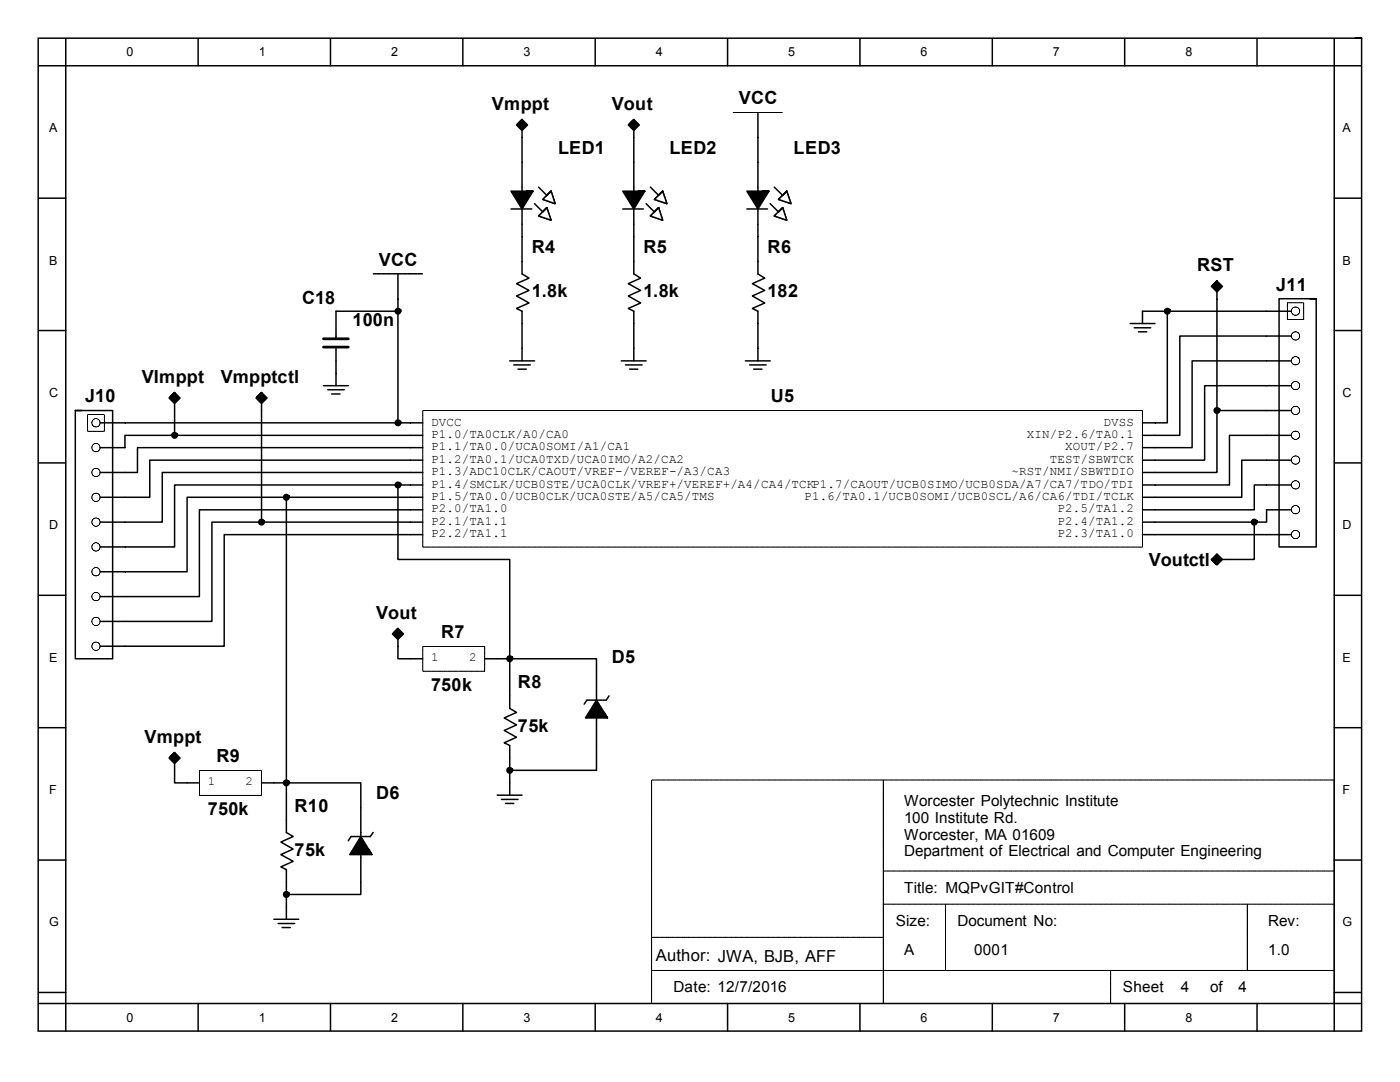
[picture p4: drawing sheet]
<svg xmlns="http://www.w3.org/2000/svg" width="279mm" height="216mm" viewBox="0 0 279 216" stroke-linecap="round" stroke-linejoin="round" font-family="sans-serif">
<defs><g id="words">
<g font-size="3.6">
<text x="98.2" y="21.9">Vmppt</text>
<text x="122.1" y="21.9">Vout</text>
<text x="147.4" y="20.8">VCC</text>
<text x="111.4" y="30.7">LED1</text>
<text x="133.6" y="30.7">LED2</text>
<text x="158.4" y="30.7">LED3</text>
<text x="75.6" y="53">VCC</text>
<text x="106.1" y="50.5">R4</text>
<text x="128.4" y="50.5">R5</text>
<text x="153.2" y="50.5">R6</text>
<text x="106.1" y="59.4">1.8k</text>
<text x="128.4" y="59.4">1.8k</text>
<text x="153.2" y="59.4">182</text>
<text x="238.9" y="54.1">RST</text>
<text x="254.7" y="58">J11</text>
<text x="60.3" y="60.7">C18</text>
<text x="70.4" y="65.1">100n</text>
<text x="28.3" y="76.4">VImppt</text>
<text x="44.1" y="76.4">Vmpptctl</text>
<text x="17" y="80.2">J10</text>
<text x="153.8" y="80.2">U5</text>
<text x="229.3" y="113">Voutctl</text>
<text x="75.1" y="123.5">Vout</text>
<text x="88" y="127.3">R7</text>
<text x="86.1" y="137.8">750k</text>
<text x="103.4" y="137.2">R8</text>
<text x="122.1" y="132.3">D5</text>
<text x="28.8" y="148.3">Vmppt</text>
<text x="103.4" y="146">75k</text>
<text x="43.2" y="152.1">R9</text>
<text x="75.1" y="159.5">D6</text>
<text x="41.5" y="162.6">750k</text>
<text x="58.8" y="162">R10</text>
<text x="58.8" y="170.8">75k</text>
</g>
<text font-size="3.3" x="130.9" y="191.7">Author: JWA, BJB, AFF</text>
<g font-size="3">
<text x="180.4" y="160.9">Worcester Polytechnic Institute</text>
<text x="180.4" y="164.2">100 Institute Rd.</text>
<text x="180.4" y="167.5">Worcester, MA 01609</text>
<text x="180.4" y="170.8">Department of Electrical and Computer Engineering</text>
<text x="180.4" y="178.2">Title: MQPvGIT#Control</text>
<text x="178.8" y="184.8">Size:</text>
<text x="191.1" y="184.8">Document No:</text>
<text x="253.1" y="184.8">Rev:</text>
<text x="180.4" y="190.6">A</text>
<text x="194.4" y="190.6">0001</text>
<text x="253.1" y="190.6">1.0</text>
<text x="134.4" y="198">Date: 12/7/2016</text>
<text x="224.1" y="198">Sheet</text>
<text x="235.7" y="198">4</text>
<text x="241.5" y="198">of</text>
<text x="247.2" y="198">4</text>
</g>
<g font-size="2.5">
<text x="25.2" y="11.2">0</text>
<text x="51.6" y="11.2">1</text>
<text x="78.1" y="11.2">2</text>
<text x="104.5" y="11.2">3</text>
<text x="130.9" y="11.2">4</text>
<text x="157.3" y="11.2">5</text>
<text x="183.7" y="11.2">6</text>
<text x="210.1" y="11.2">7</text>
<text x="236.6" y="11.2">8</text>
<text x="9.8" y="26.4">A</text>
<text x="267.9" y="26.4">A</text>
<text x="9.8" y="52.8">B</text>
<text x="267.9" y="52.8">B</text>
<text x="9.8" y="79.2">C</text>
<text x="267.9" y="79.2">C</text>
<text x="86.1" y="84.9">DVCC</text>
<text x="86.1" y="87.4">P1.0/TA0CLK/A0/CA0</text>
<text x="86.1" y="89.9">P1.1/TA0.0/UCA0SOMI/A1/CA1</text>
<text x="204.9" y="87.4">XIN/P2.6/TA0.1</text>
<text x="212.6" y="89.9">XOUT/P2.7</text>
<text x="220.3" y="84.9">DVSS</text>
<text x="86.1" y="92.3">P1.2/TA0.1/UCA0TXD/UCA0IMO/A2/CA2</text>
<text x="86.1" y="94.8">P1.3/ADC10CLK/CAOUT/VREF-/VEREF-/A3/CA3</text>
<text x="201.9" y="94.8">~RST/NMI/SBWTDIO</text>
<text x="209.5" y="92.3">TEST/SBWTCK</text>
<text x="86.1" y="97.3">P1.4/SMCLK/UCB0STE/UCA0CLK/VREF+/VEREF+/A4/CA4/TCKP1.7/CAOUT/UCB0SIMO/UCB0SDA/A7/CA7/TDO/TDI</text>
<text x="86.1" y="99.8">P1.5/TA0.0/UCB0CLK/UCA0STE/A5/CA5/TMS</text>
<text x="160.5" y="99.8">P1.6/TA0.1/UCB0SOMI/UCB0SCL/A6/CA6/TDI/TCLK</text>
<text x="9.8" y="105.6">D</text>
<text x="86.1" y="102.2">P2.0/TA1.0</text>
<text x="86.1" y="104.7">P2.1/TA1.1</text>
<text x="86.1" y="107.2">P2.2/TA1.1</text>
<text x="211.1" y="107.2">P2.3/TA1.0</text>
<text x="211.1" y="104.7">P2.4/TA1.2</text>
<text x="211.1" y="102.2">P2.5/TA1.2</text>
<text x="267.9" y="105.6">D</text>
<text x="86.1" y="132">1</text>
<text x="93.6" y="132">2</text>
<text x="9.8" y="132">E</text>
<text x="267.9" y="132">E</text>
<text x="9.8" y="158.5">F</text>
<text x="41.5" y="156.7">1</text>
<text x="49" y="156.7">2</text>
<text x="267.9" y="158.5">F</text>
<text x="9.8" y="184.9">G</text>
<text x="267.9" y="184.9">G</text>
<text x="25.2" y="203.8">0</text>
<text x="51.6" y="203.8">1</text>
<text x="78.1" y="203.8">2</text>
<text x="104.5" y="203.8">3</text>
<text x="130.9" y="203.8">4</text>
<text x="157.3" y="203.8">5</text>
<text x="183.7" y="203.8">6</text>
<text x="210.1" y="203.8">7</text>
<text x="236.6" y="203.8">8</text>
</g>
</g></defs>
<g fill="none" stroke="#000" stroke-width=".3">
<path d="M7.6 13.1h264.1M13.1 7.6v198.1M39.5 7.6v5.5M66 7.6v5.5M92.4 7.6v5.5M118.8 7.6v5.5M145.2 7.6v5.5M171.6 7.6v5.5M198 7.6v5.5M224.5 7.6v5.5M250.9 7.6v5.5M266.3 7.6v198.1"/>
<path d="M270.5 7.6h1.2v198.1h-264.1v-198.1h264.1M7.6 39.5h5.5M104.2 37.3v7.4M105.1 38.1h1.3l-2.2 3.6-2.2-3.6h4.4M107.5 37.3l1.6 1.7M110 38.1l-1.7 1.7 2.5 .8-.8-2.5-.9 .9M266.3 39.5h5.4M79.4 54.7v29.7M102 41.7h4.1M104.2 52.2v2.5l1.4 .8-2.5 1.1 2.5 1.4-2.5 1.1 2.5 1.4-2.5 1.1 1.1 .5v2.5M106.7 40.6l1.6 1.7M109.1 41.4l-1.6 1.7 2.5 .8-.9-2.5-.9 .9"/>
<path d="M126.5 52.2v2.5l1.3 .8-2.4 1.1 2.4 1.4-2.4 1.1 2.4 1.4-2.4 1.1 1.1 .5v2.5M242.9 56l-1.1 1.1 1.1 1.2 1.1-1.2-1.1-1.1-.9 .9M242.9 56.3l-.8 .8 .8 .9 .8-.9-.8-.8-.8 .8M242.9 58.3v23.6M261.4 59.6h1.3v49.5h-7.4v-49.5h7.4M7.6 66h5.5M34.8 78.3l-1.1 1.1 1.1 1.1 1.1-1.1-1.1-1.1-.8 .9M34.8 78.6l-.8 .8 .8 .8 .9-.8-.9-.8-.8 .8M52.2 78.3l-1.1 1.1 1.1 1.1 1.1-1.1-1.1-1.1-.9 .9M52.2 78.6l-.8 .8 .8 .8 .8-.8-.8-.8-.8 .8M64.6 77h4.9M65.4 77.8h3.3"/>
<path d="M66.2 78.6h1.7M67.1 69.3v7.7M79.4 62.1h-12.3v5.5M80 61.8a.6 .6 0 0 1-.3 .7 .6 .6 0 0 1-.8-.1 .55 .55 0 0 1 .4-.8 .55 .55 0 0 1 .7 .5M101.7 72h5M102.5 72.8h3.3M103.4 73.7h1.6M104.2 69.5v2.5M225.6 64.6h4.9M226.4 65.4h3.3M227.2 66.2h1.7M233 62.1v22.3h-5"/>
<path d="M233.5 61.8a.6 .6 0 0 1-.2 .7 .6 .6 0 0 1-.8-.1 .55 .55 0 0 1 .3-.8 .55 .55 0 0 1 .7 .5M257.7 77h-17.3v14.8h-12.4M257.7 72h-19.8v17.3h-9.9M257.7 67.1h-22.2v19.8h-7.5M257.7 62.1h-29.7v2.5M266.3 66h5.4M7.6 92.4h5.5M15 81.9h7.5v49.5h-7.5v-49.5h1.3M20 84.4h64.4M20 94.3h4.9M20 99.2h4.9M34.8 86.9h-9.9v2.4h-4.9"/>
<path d="M34.8 80.5v6.4M34.8 86.9h49.6M35.4 86.5a.6 .6 0 0 1-.2 .8 .6 .6 0 0 1-.8-.2 .55 .55 0 0 1 .3-.8 .55 .55 0 0 1 .7 .6M52.2 80.5v23.7M80 84.1a.57 .57 0 0 1-.2 .7 .57 .57 0 0 1-.8-.1 .57 .57 0 0 1 .1-.8 .55 .55 0 0 1 .9 .5M81.9 89.3h2.5M81.9 99.2h2.5M81.9 91.8h2.5M81.9 96.8h2.5M84.4 94.3h-52v9.9h-12.4M242.9 81.9v12.4h-14.9M242.9 81.9h14.8"/>
<path d="M243.4 81.6a.6 .6 0 0 1-.2 .8 .6 .6 0 0 1-.8-.2 .55 .55 0 0 1 .3-.8 .55 .55 0 0 1 .7 .5M257.7 96.8h-7.4v4.9h-22.3M257.7 91.8h-9.9v7.4h-19.8M257.7 86.9h-12.3v9.9h-17.4M266.3 92.4h5.4M7.6 118.8h5.5M20 109.1h4.9M20 114.1h4.9M52.2 104.2h-9.9v19.8h-22.3M52.2 104.2h32.2M52.7 103.9a.57 .57 0 0 1-.2 .7 .57 .57 0 0 1-.7-.1 .57 .57 0 0 1 .1-.8 .56 .56 0 0 1 .8 .5M84.4 101.7h-44.6v17.3h-19.8"/>
<path d="M84.4 106.7h-39.7v22.2h-24.7M228 104.2h22.3M228 106.7h29.7M241.8 111.6l1.1 1.1 1.1-1.1-1.1-1.1-1.1 1.1 .9 .9M242.1 111.6l.8 .8 .8-.8-.8-.8-.8 .8 .8 .8M250.3 104.2v7.4h-6.3M250.9 103.9a.57 .57 0 0 1-.2 .7 .57 .57 0 0 1-.8-.1 .57 .57 0 0 1 .1-.8 .56 .56 0 0 1 .9 .5M257.7 101.7h-4.9v2.5h-2.5M266.3 118.8h5.4M79.4 125.4l-1.1 1.1 1.1 1.1 1.1-1.1-1.1-1.1-.9 .9M79.4 125.6l-.8 .9 .8 .8 .8-.8-.8-.9-.8 .9M79.4 127.6v3.8h5"/>
<path d="M96.8 131.4h4.9M101.7 131.4v10l1.4 .8-2.5 1.1 2.5 1.4-2.5 1.1 2.5 1.3-2.5 1.1 1.1 .6v9.9M101.7 131.4h17.3v22.3h-17.3M102.3 131.1a.6 .6 0 0 1-.3 .8 .6 .6 0 0 1-.8-.2 .56 .56 0 0 1 .4-.8 .56 .56 0 0 1 .7 .5M121.5 138.9l-.5 .8h-3.9l-.5 .8M7.6 145.2h5.5M34.8 150.2l-1.1 1.1 1.1 1.1 1.1-1.1-1.1-1.1-.8 .8M34.8 150.4l-.8 .9 .8 .8 .9-.8-.9-.9-.8 .9M34.8 152.4v3.8h5M52.2 156.2h4.9M57.1 156.2v9.9l1.4 .8-2.5 1.1 2.5 1.4-2.5 1.1 2.5 1.4-2.5 1.1 1.1 .5v9.9M57.1 156.2h14.9v22.3h-14.9"/>
<path d="M57.7 155.9a.6 .6 0 0 1-.2 .8 .6 .6 0 0 1-.8-.2 .56 .56 0 0 1 .3-.8 .56 .56 0 0 1 .7 .5M99.2 158.7h5M100.1 159.5h3.3M102.3 153.4a.57 .57 0 0 1-.2 .8 .57 .57 0 0 1-.8-.2 .57 .57 0 0 1 .1-.8 .56 .56 0 0 1 .9 .5M120.6 142.2l.6 1.1h-4.4l2.2-3.6 2.2 3.6M266.3 145.2h5.4M7.6 171.6h5.5M57.7 178.2a.57 .57 0 0 1-.2 .7 .57 .57 0 0 1-.8-.1 .57 .57 0 0 1 .2-.8 .56 .56 0 0 1 .8 .5M73.5 169.4l.7 1.1h-4.4l2.2-3.6 2.2 3.6M74.5 166.1l-.6 .8h-3.8l-.6 .9M100.9 160.3h1.6M266.3 171.6h5.4"/>
<path d="M7.6 198h5.5M54.7 183.4h4.9M55.5 184.3h3.3M56.3 185.1h1.7M266.3 198h5.4M7.6 200.2h264.1M39.5 200.2v5.5M66 200.2v5.5M92.4 200.2v5.5M118.8 200.2v5.5M145.2 200.2v5.5M171.6 200.2v5.5"/>
<path d="M198 200.2v5.5M224.5 200.2v5.5M250.9 200.2v5.5"/>
</g>
<g fill="#000">
<path d="M74.5 54.6l.1 .1h-.1zM74.6 54.6l.2 .1h-.2zM74.7 54.6l.2 .1h-.2zM74.8 54.6l.2 .1h-.2zM75 54.6h.1v.1h-.1zM75.1 54.6h.2v.1h-.2zM75.2 54.6h.2v.1h-.2zM75.3 54.6l.3 .1h-.2zM75.5 54.6l.2 .1h-.2zM75.6 54.6l.3 .1h-.3zM75.7 54.6l.3 .1h-.2zM75.9 54.6l.2 .1h-.2zM76 54.6h.2v.1h-.2zM76.1 54.6h.2l.1 .1h-.3zM76.3 54.6h.2v.1h-.2zM76.4 54.6l.3 .1h-.2zM76.5 54.6l.3 .1h-.2zM76.7 54.6l.2 .1h-.2zM76.8 54.6l.2 .1h-.2zM77 54.6l.1 .1h-.1zM77.1 54.6h.2v.1h-.2zM77.2 54.6h.2v.1h-.2zM77.3 54.6h.2v.1h-.2zM77.5 54.6l.2 .1h-.2zM77.6 54.6l.3 .1h-.3zM77.7 54.6l.3 .1h-.2zM77.9 54.6l.2 .1h-.2zM78 54.6l.2 .1h-.2zM78.1 54.6h.2v.1h-.2zM78.3 54.6h.1l.1 .1h-.2zM78.4 54.6h.2v.1h-.2zM78.5 54.6l.3 .1h-.2zM78.6 54.6l.3 .1h-.2zM78.8 54.6l.2 .1h-.2zM78.9 54.6l.3 .1h-.2zM79.1 54.6l.2 .1h-.2zM79.2 54.6h.2v.1h-.2zM79.3 54.6h.2v.1h-.2zM79.4 54.6h.2l.1 .1h-.3zM79.6 54.6l.2 .1h-.2zM79.7 54.6l.3 .1h-.2zM79.8 54.6l.3 .1h-.2zM80 54.6l.2 .1h-.2zM80.1 54.6l.2 .1h-.2zM80.3 54.6h.1v.1h-.1zM80.4 54.6h.2v.1h-.2zM80.5 54.6h.2v.1h-.2zM80.6 54.6l.3 .1h-.2zM80.8 54.6l.2 .1h-.2zM80.9 54.6l.3 .1h-.3zM81 54.6l.3 .1h-.2zM81.2 54.6l.2 .1h-.2zM81.3 54.6h.2v.1h-.2zM81.4 54.6h.2l.1 .1h-.3zM81.6 54.6h.1l.1 .1h-.2zM81.7 54.6l.3 .1h-.3zM81.8 54.6l.3 .1h-.2zM82 54.6l.2 .1h-.2zM82.1 54.6l.2 .1h-.2zM82.3 54.6l.1 .1h-.1zM82.4 54.6h.1v.1h-.1zM82.5 54.6h.2v.1h-.2zM82.6 54.6h.2v.1h-.2zM82.7 54.6l.3 .1h-.2zM82.9 54.6l.2 .1h-.2zM83 54.6l.3 .1h-.2zM83.1 54.6l.3 .1h-.2zM83.3 54.6l.2 .1h-.2zM83.4 54.6h.2v.1h-.2zM83.6 54.6h.1l.1 .1h-.2zM83.7 54.6h.2v.1h-.2zM83.8 54.6l.3 .1h-.2zM83.9 54.6l.3 .1h-.2zM84.1 54.6l.2 .1h-.2zM84.2 54.6l.3 .1h-.3zM74.4 54.7a.08 .08 0 0 1 .1 0 .08 .08 0 0 1-.1 0z"/>
<path d="M242.8 56.8l.1 .1-.1 .1zM242.6 57h.3l-.2 .1zM242.6 57l.1 .1-.2 .1zM242.5 57.1l.3 .1-.1 .1zM242.6 57.2l.3 .1zM242.7 57.3l.2 .1v.1zM242.9 57.2l.1 .2h-.2zM242.9 57.2h.2l-.1 .2zM243.1 57.1l.1 .1-.1 .1zM243 56.9l.1 .3zM242.9 56.9l.2 .1-.1 .1zM242.8 56.8l.2 .2z"/>
<path d="M34.8 79.1l.1 .1-.2 .1zM34.6 79.3l.2-.1-.2 .2zM34.5 79.4l.2-.1-.1 .2zM34.6 79.3l.1 .2v.1zM34.6 79.5l.2 .2zM34.7 79.5l.2 .3zM34.8 79.6l.2-.1-.1 .2zM34.9 79.5h.2l-.2 .2zM35 79.4h.2l-.2 .2 .1-.2zM35 79.2l.1 .3zM34.9 79.1l.2 .3zM34.8 79.1l.2 .1z"/>
<path d="M52.1 79.1l.1 .1-.2 .1zM51.9 79.3l.2-.1-.1 .2zM51.8 79.4l.3-.1-.2 .2zM51.9 79.4l.1 .2zM51.9 79.5l.3 .2zM52 79.5l.2 .3zM52.3 79.5l.1 .1-.2 .1zM52.3 79.5h.1l-.1 .2zM52.3 79.5l.2-.1-.1 .2zM52.3 79.2l.2 .3zM52.2 79.2l.2 .2zM52.1 79.1h.1l.1 .2z"/>
<path d="M259.3 61.9l.2 .2h-.2zM259.3 61.8h.1v.2zM259.2 61.7l.2 .2zM259.1 61.6l.1-.1 .1 .3zM259.1 61.4l.2 .2zM258.9 61.4a.15 .15 0 0 1 .3 0 .15 .15 0 0 1-.3 0zM258.9 61.3l.2 .1h-.2zM258.8 61.2l.2 .2-.3-.1zM258.6 61.3a.12 .12 0 0 1 .2 0 .12 .12 0 0 1-.2 0zM258.5 61.2l.2 .1h-.2zM258.3 61.3a.15 .15 0 0 1 .3 0 .15 .15 0 0 1-.3 0zM258.2 61.3a.11 .11 0 0 1 .2 0 .11 .11 0 0 1-.2 0zM258.1 61.3h.2l-.2 .1zM258 61.4h.2l-.2 .1zM257.9 61.5l.2-.1-.1 .2zM257.9 61.5h.1l-.1 .2zM257.8 61.6h.1l-.1 .2zM257.7 61.7h.1v.2zM257.7 61.8l.1 .3-.1-.1zM257.7 62l.1 .2-.2-.1zM257.7 62.1h.1v.2zM257.7 62.3a.11 .11 0 0 1 .2 0 .11 .11 0 0 1-.2 0zM257.7 62.5a.12 .12 0 0 1 .2 0 .12 .12 0 0 1-.2 0zM257.8 62.4l.2 .3zM257.9 62.5l.1 .3-.1-.1zM258 62.7l.2 .1zM258.1 62.7l.2 .2zM258.2 62.9a.15 .15 0 0 1 .3 0 .15 .15 0 0 1-.3 0zM258.3 62.9a.15 .15 0 0 1 .3 0 .15 .15 0 0 1-.3 0zM258.5 62.8l.2 .1-.1 .1zM258.6 62.8l.2 .1-.2 .1zM258.7 62.8h.3l-.2 .1zM258.8 62.8h.3l-.2 .1zM259 62.7h.2l-.2 .1zM259.1 62.6l.1-.1v.2l-.1 .1zM259.2 62.4l.1 .1-.1 .2-.1-.1zM259.2 62.4l.2-.1-.1 .3zM259.2 62.3a.15 .15 0 0 1 .3 0 .15 .15 0 0 1-.3 0zM259.3 62.1h.2l-.2 .2zM259.3 62.1h.2z"/>
<path d="M259.3 66.8l.2 .3h-.2zM259.3 66.7l.1 .1v.2zM259.2 66.6l.2 .2zM259.1 66.5h.1l.1 .2zM259.1 66.4l.2 .2zM258.9 66.4a.15 .15 0 0 1 .3 0 .15 .15 0 0 1-.3 0zM258.9 66.2l.2 .2h-.2zM258.7 66.2l.3 .1zM258.6 66.2a.12 .12 0 0 1 .2 0 .12 .12 0 0 1-.2 0zM258.5 66.2h.2l-.2 .1zM258.3 66.2a.15 .15 0 0 1 .3 0 .15 .15 0 0 1-.3 0zM258.2 66.3a.11 .11 0 0 1 .2 0 .11 .11 0 0 1-.2 0zM258.1 66.3h.2l-.2 .1zM258 66.3h.2l-.2 .2zM257.9 66.4l.2-.1-.1 .2zM257.9 66.4l.1 .1-.1 .1zM257.8 66.5l.1 .1-.1 .2zM257.7 66.7h.1v.2zM257.7 66.8l.1 .2h-.1zM257.7 66.9l.1 .2h-.2zM257.7 67l.1 .1v.2zM257.7 67.3a.11 .11 0 0 1 .2 0 .11 .11 0 0 1-.2 0zM257.7 67.4a.12 .12 0 0 1 .2 0 .12 .12 0 0 1-.2 0zM257.8 67.4l.2 .2zM257.9 67.5l.1 .2-.1-.1zM258 67.6l.2 .2zM258.1 67.7l.2 .1zM258.2 67.8a.15 .15 0 0 1 .3 0 .15 .15 0 0 1-.3 0zM258.3 67.8a.15 .15 0 0 1 .3 0 .15 .15 0 0 1-.3 0zM258.5 67.8l.2 .1h-.1zM258.6 67.8l.2 .1h-.2zM258.7 67.8h.3l-.2 .1zM258.8 67.8l.3-.1-.2 .2zM259 67.7l.2-.1-.2 .2zM259.1 67.6l.1-.1-.1 .2zM259.2 67.4h.1l-.1 .2-.1-.1zM259.2 67.3h.2l-.1 .2zM259.2 67.2a.15 .15 0 0 1 .3 0 .15 .15 0 0 1-.3 0zM259.3 67l.2 .1-.2 .2zM259.3 67.1h.2z"/>
<path d="M259.3 71.8l.2 .2h-.2zM259.3 71.7h.1v.2zM259.2 71.6l.2 .2zM259.1 71.5l.1-.1 .1 .3zM259.1 71.3l.2 .2zM258.9 71.3a.15 .15 0 0 1 .3 0 .15 .15 0 0 1-.3 0zM258.9 71.2l.2 .1h-.2zM258.7 71.2l.3 .1zM258.6 71.2a.12 .12 0 0 1 .2 0 .12 .12 0 0 1-.2 0zM258.5 71.1l.2 .1h-.2zM258.3 71.2a.15 .15 0 0 1 .3 0 .15 .15 0 0 1-.3 0zM258.2 71.2a.11 .11 0 0 1 .2 0 .11 .11 0 0 1-.2 0zM258.1 71.2h.2l-.2 .1zM258 71.3h.2l-.2 .1zM257.9 71.4l.2-.1-.1 .2zM257.9 71.4h.1l-.1 .2zM257.8 71.5h.1l-.1 .2zM257.7 71.6h.1v.2zM257.7 71.7l.1 .3-.1-.1zM257.7 71.9l.1 .2-.2-.1zM257.7 72l.1 .1v.1zM257.7 72.2a.11 .11 0 0 1 .2 0 .11 .11 0 0 1-.2 0zM257.7 72.4a.12 .12 0 0 1 .2 0 .12 .12 0 0 1-.2 0zM257.8 72.3l.2 .3zM257.9 72.4l.1 .3-.1-.1zM258 72.6l.2 .1zM258.1 72.6l.2 .2zM258.2 72.8a.15 .15 0 0 1 .3 0 .15 .15 0 0 1-.3 0zM258.3 72.8a.15 .15 0 0 1 .3 0 .15 .15 0 0 1-.3 0zM258.5 72.8h.2l-.1 .1zM258.6 72.8h.2l-.2 .1zM258.7 72.8l.3-.1-.2 .2zM258.8 72.7h.3l-.2 .1zM259 72.6h.2l-.2 .1zM259.1 72.5l.1-.1-.1 .3zM259.2 72.3l.1 .1-.1 .2-.1-.1zM259.2 72.3l.2-.1-.1 .3zM259.2 72.2a.15 .15 0 0 1 .3 0 .15 .15 0 0 1-.3 0zM259.3 72h.2l-.2 .2zM259.3 72h.2z"/>
<path d="M259.3 76.8l.2 .2h-.2zM259.3 76.6l.1 .1v.2zM259.2 76.5l.2 .2zM259.1 76.4h.1l.1 .2zM259.1 76.3l.2 .2zM258.9 76.3a.15 .15 0 0 1 .3 0 .15 .15 0 0 1-.3 0zM258.9 76.1l.2 .2h-.2zM258.7 76.1l.3 .1zM258.6 76.1a.12 .12 0 0 1 .2 0 .12 .12 0 0 1-.2 0zM258.5 76.1h.2l-.2 .1zM258.3 76.1a.15 .15 0 0 1 .3 0 .15 .15 0 0 1-.3 0zM258.2 76.2a.11 .11 0 0 1 .2 0 .11 .11 0 0 1-.2 0zM258.1 76.2h.2l-.2 .1zM258 76.2h.2l-.2 .2zM257.9 76.3l.2-.1-.1 .2zM257.9 76.3l.1 .1-.1 .2zM257.8 76.4l.1 .1-.1 .2zM257.7 76.6h.1v.2zM257.7 76.7l.1 .2h-.1zM257.7 76.8l.1 .2h-.2zM257.7 76.9l.1 .1v.2zM257.7 77.2a.11 .11 0 0 1 .2 0 .11 .11 0 0 1-.2 0zM257.7 77.3a.12 .12 0 0 1 .2 0 .12 .12 0 0 1-.2 0zM257.8 77.3l.2 .2zM257.9 77.4l.1 .2-.1-.1zM258 77.5l.2 .2zM258.1 77.6l.2 .1zM258.2 77.7a.15 .15 0 0 1 .3 0 .15 .15 0 0 1-.3 0zM258.3 77.7a.15 .15 0 0 1 .3 0 .15 .15 0 0 1-.3 0zM258.5 77.7l.2 .1-.1 .1zM258.6 77.7l.2 .1h-.2zM258.7 77.7h.3l-.2 .1zM258.8 77.7h.3l-.2 .1zM259 77.6l.2-.1-.2 .2zM259.1 77.5l.1-.1-.1 .2zM259.2 77.3h.1l-.1 .2h-.1zM259.2 77.2h.2l-.1 .2zM259.2 77.2a.15 .15 0 0 1 .3 0 .15 .15 0 0 1-.3 0zM259.3 76.9l.2 .1-.2 .2zM259.3 77h.2z"/>
<path d="M260.1 60.4h.1v.1h-.1zM259.9 60.4l.2 .1zM259.8 60.4l.2 .1zM259.6 60.4l.3 .1zM259.5 60.4l.3 .1zM259.4 60.4l.2 .1zM259.2 60.4l.3 .1zM259.1 60.4l.2 .1zM259 60.4l.2 .1h-.2zM258.8 60.4l.3 .1zM258.7 60.4l.3 .1zM258.6 60.4l.2 .1zM258.4 60.4l.3 .1zM258.3 60.4l.2 .1zM258.2 60.4l.2 .1zM258 60.4l.3 .1zM257.9 60.4l.2 .1h-.2zM257.8 60.4l.2 .1zM257.6 60.4l.3 .1zM257.5 60.4l.3 .1zM257.4 60.4l.2 .1zM257.2 60.4l.3 .1zM257.1 60.4l.2 .1zM257 60.4l.2 .1zM256.9 60.4l.2 .1zM256.9 60.4v.2zM256.9 60.5v.2zM256.9 60.6v.3zM256.9 60.8v.2zM256.9 60.9v.3zM256.9 61v.3zM256.8 61.2h.2l-.1 .2zM256.8 61.3h.2l-.1 .3zM256.9 61.5v.2zM256.9 61.6v.2zM256.9 61.7v.3zM256.9 61.8v.3zM256.9 62v.2zM256.9 62.1v.3zM256.8 62.3h.2l-.1 .2zM256.8 62.4h.2l-.1 .2zM256.9 62.5v.2zM256.9 62.6v.3zM256.9 62.8v.2zM256.9 62.9v.3zM256.9 63v.3zM256.9 63.2v.2zM256.8 63.3h.2l-.1 .2zM256.8 63.5h.2l-.1 .2zM256.9 63.6v.2zM256.9 63.7l.2 .1zM257 63.7l.3 .1zM257.1 63.7l.3 .1zM257.3 63.7l.2 .1zM257.4 63.7l.2 .1zM257.6 63.7l.2 .1h-.2zM257.7 63.7l.2 .1h-.2zM257.8 63.7l.2 .1zM257.9 63.7l.2 .1zM258 63.7l.3 .1zM258.2 63.7l.2 .1zM258.3 63.7l.3 .1zM258.5 63.7l.2 .1zM258.6 63.7l.2 .1h-.2zM258.7 63.7l.3 .1h-.3zM258.9 63.7l.2 .1zM259 63.7l.2 .1zM259.1 63.7l.3 .1zM259.2 63.7l.3 .1zM259.4 63.7l.2 .1zM259.5 63.7l.3 .1zM259.7 63.7l.2 .1h-.2zM259.8 63.7l.2 .1h-.2zM259.9 63.7l.2 .1zM260 63.7l.3 .1zM260.2 63.5v.3zM260.2 63.4v.3zM260.2 63.3v.2zM260.2 63.1v.3zM260.2 63v.2zM260.1 62.9h.2l-.1 .2zM260.2 62.7v.3zM260.2 62.6v.3zM260.2 62.5v.2zM260.2 62.3v.3zM260.2 62.2v.2zM260.2 62.1v.2zM260.2 62v.2zM260.1 61.8h.2l-.1 .3zM260.2 61.7v.2zM260.2 61.6v.2zM260.2 61.4v.3zM260.2 61.3v.3zM260.2 61.2v.2zM260.2 61v.3zM260.2 60.9v.2zM260.1 60.8h.2l-.1 .2zM260.2 60.6v.3zM260.2 60.5v.2zM260.2 60.4v.2z"/>
<path d="M19.9 84.2l.2 .2h-.2zM19.9 84v.3zM19.8 84l.1-.1 .1 .2zM19.8 83.8l.1 .2zM19.7 83.7l.2 .2zM19.6 83.7l.2 .1-.1 .1zM19.5 83.6l.2 .1h-.2zM19.4 83.5l.2 .1-.1 .1zM19.2 83.5l.3 .1zM19 83.5a.15 .15 0 0 1 .3 0 .15 .15 0 0 1-.3 0zM18.9 83.5a.15 .15 0 0 1 .3 0 .15 .15 0 0 1-.3 0zM18.8 83.5l.2 .1h-.1zM18.7 83.6h.2l-.2 .1zM18.6 83.7h.2l-.2 .1zM18.5 83.8l.2-.1-.1 .2zM18.4 83.9l.2-.1-.1 .2zM18.4 83.9v.2zM18.3 84l.2 .1-.2 .1zM18.3 84.1v.3zM18.3 84.2l.1 .1-.1 .2zM18.3 84.4h.1v.2zM18.3 84.5h.1v.3zM18.3 84.7l.2 .1zM18.4 84.8h.1l.1 .2zM18.5 84.8l.2 .2-.1 .1zM18.6 85l.2 .1zM18.7 85l.2 .2zM18.8 85.1l.2 .1v.1zM18.9 85.2a.15 .15 0 0 1 .3 0 .15 .15 0 0 1-.3 0zM19.1 85.2a.12 .12 0 0 1 .2 0 .12 .12 0 0 1-.2 0zM19.2 85.2a.11 .11 0 0 1 .2 0 .11 .11 0 0 1-.2 0zM19.3 85.1h.3l-.3 .1zM19.5 85.1a.11 .11 0 0 1 .2 0 .11 .11 0 0 1-.2 0zM19.6 85l.2-.1-.2 .2zM19.7 84.8h.2l-.1 .2h-.2zM19.8 84.8h.1l-.1 .2zM19.9 84.6h.1l-.1 .2zM19.8 84.6a.15 .15 0 0 1 .3 0 .15 .15 0 0 1-.3 0zM19.9 84.4a.11 .11 0 0 1 .2 0 .11 .11 0 0 1-.2 0zM19.9 84.4h.2z"/>
<path d="M19.9 89.1l.2 .2h-.2zM19.9 89v.2zM19.8 88.9h.1l.1 .2zM19.8 88.8l.1 .2zM19.7 88.7l.2 .2zM19.6 88.6l.2 .1-.1 .1zM19.5 88.5l.2 .2-.2-.1zM19.4 88.5h.2l-.1 .1zM19.2 88.5l.3 .1zM19 88.5a.15 .15 0 0 1 .3 0 .15 .15 0 0 1-.3 0zM18.9 88.5a.15 .15 0 0 1 .3 0 .15 .15 0 0 1-.3 0zM18.8 88.5h.2l-.1 .1zM18.7 88.5l.2 .1-.2 .1zM18.6 88.6h.2l-.2 .1zM18.5 88.8l.2-.2-.1 .2zM18.5 88.7l.1 .2h-.2zM18.4 88.8v.3zM18.3 88.9l.2 .1-.2 .2zM18.3 89.1v.2zM18.3 89.2h.1l-.1 .3zM18.3 89.3l.1 .1v.2zM18.3 89.5h.1v.2zM18.3 89.6l.2 .2zM18.4 89.7h.1l.1 .2zM18.5 89.8l.2 .1-.1 .1zM18.6 89.9l.2 .1zM18.7 90l.2 .1zM18.8 90l.2 .1-.2 .1zM18.9 90.1a.15 .15 0 0 1 .3 0 .15 .15 0 0 1-.3 0zM19.1 90.1a.12 .12 0 0 1 .2 0 .12 .12 0 0 1-.2 0zM19.2 90.1a.11 .11 0 0 1 .2 0 .11 .11 0 0 1-.2 0zM19.3 90l.3 .1-.3 .1zM19.5 90a.11 .11 0 0 1 .2 0 .11 .11 0 0 1-.2 0zM19.6 90l.2-.1-.2 .2zM19.7 89.8h.2l-.1 .2h-.2zM19.8 89.7h.1l-.1 .2zM19.9 89.6h.1l-.1 .2zM19.8 89.5a.15 .15 0 0 1 .3 0 .15 .15 0 0 1-.3 0zM19.9 89.4a.11 .11 0 0 1 .2 0 .11 .11 0 0 1-.2 0zM19.9 89.3l.2 .1z"/>
<path d="M19.9 94.1l.2 .2h-.2zM19.9 93.9v.3zM19.8 93.9l.1-.1 .1 .2zM19.8 93.7l.1 .2zM19.7 93.6l.2 .3zM19.6 93.6l.2 .1-.1 .1zM19.5 93.5l.2 .1h-.2zM19.4 93.4l.2 .1-.1 .1zM19.2 93.4l.3 .1zM19 93.5a.15 .15 0 0 1 .3 0 .15 .15 0 0 1-.3 0zM18.9 93.5a.15 .15 0 0 1 .3 0 .15 .15 0 0 1-.3 0zM18.8 93.4l.2 .1-.1 .1zM18.7 93.5h.2l-.2 .1zM18.6 93.6h.2l-.2 .1zM18.5 93.7l.2-.1-.1 .2zM18.4 93.8l.2-.1-.1 .2zM18.4 93.8v.2zM18.3 93.9l.2 .1-.2 .1zM18.3 94v.3zM18.3 94.1l.1 .1-.1 .2zM18.3 94.3h.1v.2zM18.3 94.4h.1v.3zM18.3 94.6l.2 .1zM18.4 94.7h.1l.1 .2zM18.5 94.7l.2 .2-.1 .1zM18.6 94.8l.2 .2h-.2zM18.7 95l.2 .1zM18.8 95l.2 .1v.1zM18.9 95.1a.15 .15 0 0 1 .3 0 .15 .15 0 0 1-.3 0zM19.1 95.1a.12 .12 0 0 1 .2 0 .12 .12 0 0 1-.2 0zM19.2 95.1a.11 .11 0 0 1 .2 0 .11 .11 0 0 1-.2 0zM19.3 95l.3 .1h-.3zM19.5 95a.11 .11 0 0 1 .2 0 .11 .11 0 0 1-.2 0zM19.6 94.9l.2-.1-.2 .2zM19.7 94.7h.2l-.1 .3-.2-.1zM19.8 94.7h.1l-.1 .2zM19.9 94.5h.1l-.1 .2zM19.8 94.5a.15 .15 0 0 1 .3 0 .15 .15 0 0 1-.3 0zM19.9 94.3a.11 .11 0 0 1 .2 0 .11 .11 0 0 1-.2 0zM19.9 94.3h.2z"/>
<path d="M19.9 99l.2 .2h-.2zM19.9 98.9v.3zM19.8 98.8h.1l.1 .2zM19.8 98.7l.1 .2zM19.7 98.6l.2 .2zM19.6 98.5l.2 .1-.1 .1zM19.5 98.4l.2 .2h-.2zM19.4 98.4h.2l-.1 .1zM19.2 98.4l.3 .1zM19 98.4a.15 .15 0 0 1 .3 0 .15 .15 0 0 1-.3 0zM18.9 98.4a.15 .15 0 0 1 .3 0 .15 .15 0 0 1-.3 0zM18.8 98.4h.2l-.1 .1zM18.7 98.4l.2 .1-.2 .1zM18.6 98.6l.2-.1-.2 .2zM18.5 98.7l.2-.1-.1 .2zM18.4 98.7h.2l-.1 .1zM18.4 98.7v.3zM18.3 98.8l.2 .1-.2 .2zM18.3 99v.2zM18.3 99.1h.1l-.1 .3zM18.3 99.2l.1 .1v.2zM18.3 99.4h.1v.2zM18.3 99.5l.2 .2zM18.4 99.6h.1l.1 .2zM18.5 99.7l.2 .1-.1 .1zM18.6 99.8l.2 .1zM18.7 99.9l.2 .1zM18.8 99.9l.2 .1v.1zM18.9 100.1a.15 .15 0 0 1 .3 0 .15 .15 0 0 1-.3 0zM19.1 100.1a.12 .12 0 0 1 .2 0 .12 .12 0 0 1-.2 0zM19.2 100a.11 .11 0 0 1 .2 0 .11 .11 0 0 1-.2 0zM19.3 99.9l.3 .1-.3 .1zM19.5 99.9a.11 .11 0 0 1 .2 0 .11 .11 0 0 1-.2 0zM19.6 99.9l.2-.1-.2 .2zM19.7 99.7h.2l-.1 .2h-.2zM19.8 99.6l.1 .1-.1 .1zM19.9 99.5h.1l-.1 .2zM19.8 99.4a.15 .15 0 0 1 .3 0 .15 .15 0 0 1-.3 0zM19.9 99.3a.11 .11 0 0 1 .2 0 .11 .11 0 0 1-.2 0zM19.9 99.2l.2 .1z"/>
<path d="M20.7 82.7h.1v.1h-.1zM20.5 82.7h.2l-.2 .1zM20.4 82.7h.2l-.2 .1zM20.2 82.7h.3zM20.1 82.7h.3zM19.9 82.7l.3 .1zM19.8 82.7l.3 .1zM19.7 82.7h.2zM19.6 82.7h.2l-.2 .1zM19.4 82.7h.3l-.2 .1zM19.3 82.7h.3l-.3 .1zM19.1 82.7h.3zM19 82.7h.3zM18.9 82.7l.2 .1zM18.8 82.7l.2 .1zM18.6 82.7h.3zM18.5 82.7h.3l-.3 .1zM18.4 82.7h.2l-.2 .1zM18.3 82.7h.2l-.2 .1zM18.1 82.7h.3zM17.9 82.7h.3zM17.8 82.7l.3 .1zM17.7 82.7l.2 .1zM17.6 82.7h.2zM17.4 82.7h.3zM17.5 82.7v.2zM17.5 82.8v.3zM17.5 83v.2zM17.5 83.1v.3zM17.5 83.2v.3zM17.5 83.4v.2zM17.4 83.5h.2l-.1 .2zM17.4 83.7h.2l-.1 .2zM17.5 83.8v.2zM17.5 83.9v.2zM17.5 84v.3zM17.5 84.1v.3zM17.5 84.3v.2zM17.5 84.4v.3zM17.4 84.6h.2l-.1 .2zM17.4 84.7h.2l-.1 .2zM17.5 84.8v.2zM17.5 84.9v.3zM17.5 85.1v.2zM17.5 85.2v.3zM17.5 85.3v.3zM17.5 85.5v.2zM17.4 85.6h.2l-.1 .3zM17.4 85.8h.2l-.1 .2zM17.5 85.9v.2zM17.5 86l.2 .1zM17.6 86l.3 .1zM17.7 86l.3 .1zM17.9 86l.2 .1zM18 86l.2 .1zM18.2 86l.2 .1h-.2zM18.3 86l.2 .1h-.2zM18.4 86l.2 .1zM18.5 86l.2 .1zM18.7 86l.2 .1zM18.8 86l.2 .1zM18.9 86l.3 .1zM19.1 86l.2 .1zM19.2 86l.2 .1h-.2zM19.3 86l.3 .1h-.3zM19.5 86l.2 .1zM19.6 86l.2 .1zM19.7 86l.3 .1zM19.8 86l.3 .1zM20 86l.2 .1zM20.1 86l.3 .1zM20.3 86l.2 .1h-.2zM20.4 86l.2 .1h-.2zM20.5 86l.2 .1zM20.6 86l.3 .1zM20.8 85.8v.3zM20.8 85.7v.3zM20.8 85.6v.2zM20.8 85.5v.2zM20.8 85.3v.3zM20.7 85.2h.2l-.1 .2zM20.8 85.1v.2zM20.8 84.9v.3zM20.8 84.8v.2zM20.8 84.7v.2zM20.8 84.5v.2zM20.8 84.4v.2zM20.8 84.3v.2zM20.7 84.2h.2l-.1 .2zM20.8 84v.2zM20.8 83.9v.2zM20.8 83.7v.3zM20.8 83.6v.3zM20.8 83.5v.2zM20.8 83.3v.3zM20.8 83.2v.2zM20.7 83.1h.2l-.1 .2zM20.8 82.9v.3zM20.8 82.8v.3zM20.7 82.7h.2l-.1 .2z"/>
<path d="M227.9 81.8h.1v.2h-.1zM227.7 81.9h.3zM227.6 81.9h.2zM227.4 81.9h.3zM227.3 81.9h.3zM227.2 81.9h.2zM227.1 81.9h.2zM226.9 81.9h.3zM226.8 81.8l.2 .1-.2 .1zM226.7 81.9h.2zM226.5 81.9h.3zM226.4 81.9h.3zM226.3 81.9h.2zM226.1 81.9h.3zM226 81.9h.2zM225.9 81.9h.2zM225.8 81.8l.2 .1-.2 .1zM225.6 81.9h.2zM225.5 81.9h.2zM225.3 81.9h.3zM225.2 81.9h.3zM225.1 81.9h.2zM224.9 81.9h.3zM224.8 81.9h.2zM224.7 81.8l.2 .1-.2 .1zM224.5 81.9h.3zM224.4 81.9h.3zM224.3 81.9h.2zM224.1 81.9h.3zM224 81.9h.2zM223.9 81.9h.2zM223.8 81.9h.2zM223.6 81.8l.3 .1-.3 .1zM223.5 81.9h.2zM223.4 81.9h.2zM223.2 81.9h.3zM223.1 81.9h.3zM223 81.9h.2zM222.8 81.9h.2zM222.7 81.9h.2zM222.6 81.8l.2 .1-.2 .1zM222.4 81.9h.3zM222.3 81.9h.2zM222.1 81.9h.3zM222 81.9h.3zM221.9 81.9h.2zM221.8 81.9h.2zM221.6 81.9h.3zM221.5 81.8l.2 .1-.2 .1zM221.4 81.9h.2zM221.2 81.9h.3zM221.1 81.9h.3zM221 81.9h.2zM220.8 81.9h.3zM220.7 81.9h.2zM220.6 81.9h.2zM220.5 81.8l.2 .1-.2 .1zM220.3 81.9h.3zM220.2 81.9h.2zM220 81.9h.3zM219.9 81.9h.3zM219.8 81.9h.2zM219.7 81.9h.2zM219.5 81.9h.3zM219.4 81.8l.2 .1-.2 .1zM219.2 81.9h.3zM219.1 81.9h.3zM219 81.9h.2zM218.8 81.9h.3zM218.7 81.9h.2zM218.6 81.9h.2zM218.5 81.9h.2zM218.4 81.8l.2 .1-.2 .1zM218.2 81.9h.2zM218.1 81.9h.2zM217.9 81.9h.3zM217.8 81.9h.3zM217.7 81.9h.2zM217.5 81.9h.3zM217.4 81.9h.2zM217.3 81.8l.2 .1-.2 .1zM217.1 81.9h.3zM217 81.9h.3zM216.9 81.9h.2zM216.7 81.9h.3zM216.6 81.9h.2zM216.5 81.9h.2zM216.3 81.9h.3zM216.2 81.8l.3 .1-.3 .1zM216.1 81.9h.2zM215.9 81.9h.3zM215.8 81.9h.3zM215.7 81.9h.2zM215.5 81.9h.3zM215.4 81.9h.2zM215.3 81.9h.2zM215.2 81.8l.2 .1-.2 .1zM215 81.9h.3zM214.9 81.9h.2zM214.7 81.9h.3zM214.6 81.9h.3zM214.5 81.9h.2zM214.4 81.9h.2zM214.2 81.9h.3zM214.1 81.8l.2 .1-.2 .1zM214 81.9h.2zM213.8 81.9h.3zM213.7 81.9h.3zM213.6 81.9h.2zM213.4 81.9h.3zM213.3 81.9h.2zM213.2 81.9h.2zM213.1 81.8l.2 .1-.2 .1zM212.9 81.9h.2zM212.8 81.9h.2zM212.6 81.9h.3zM212.5 81.9h.3zM212.4 81.9h.2zM212.2 81.9h.3zM212.1 81.9h.2zM212 81.8l.2 .1-.2 .1zM211.8 81.9h.3zM211.7 81.9h.3zM211.6 81.9h.2zM211.4 81.9h.3zM211.3 81.9h.2zM211.2 81.9h.2zM211.1 81.9h.2zM210.9 81.8l.3 .1-.3 .1zM210.8 81.9h.2zM210.7 81.9h.2zM210.5 81.9h.3zM210.4 81.9h.3zM210.3 81.9h.2zM210.1 81.9h.2zM210 81.9h.2zM209.9 81.8l.2 .1-.2 .1zM209.7 81.9h.3zM209.6 81.9h.2zM209.4 81.9h.3zM209.3 81.9h.3zM209.2 81.9h.2zM209.1 81.9h.2zM208.9 81.9h.3zM208.8 81.8l.2 .1-.2 .1zM208.7 81.9h.2zM208.5 81.9h.3zM208.4 81.9h.3zM208.3 81.9h.2zM208.1 81.9h.3zM208 81.9h.2zM207.9 81.9h.2zM207.8 81.8l.2 .1-.2 .1zM207.6 81.9h.3zM207.5 81.9h.2zM207.3 81.9h.3zM207.2 81.9h.3zM207.1 81.9h.2zM207 81.9h.2zM206.8 81.9h.3zM206.7 81.8l.2 .1-.2 .1zM206.5 81.9h.3zM206.4 81.9h.3zM206.3 81.9h.2zM206.1 81.9h.3zM206 81.9h.2zM205.9 81.9h.2zM205.8 81.9h.2zM205.7 81.8l.2 .1-.2 .1zM205.5 81.9h.2zM205.4 81.9h.2zM205.2 81.9h.3zM205.1 81.9h.3zM205 81.9h.2zM204.8 81.9h.3zM204.7 81.9h.2zM204.6 81.8l.2 .1-.2 .1zM204.4 81.9h.3zM204.3 81.9h.3zM204.2 81.9h.2zM204 81.9h.3zM203.9 81.9h.2zM203.8 81.9h.2zM203.6 81.9h.3zM203.5 81.8l.3 .1-.3 .1zM203.4 81.9h.2zM203.2 81.9h.3zM203.1 81.9h.3zM203 81.9h.2zM202.8 81.9h.3zM202.7 81.9h.2zM202.6 81.9h.2zM202.5 81.8l.2 .1-.2 .1zM202.3 81.9h.3zM202.2 81.9h.2zM202 81.9h.3zM201.9 81.9h.3zM201.8 81.9h.2zM201.7 81.9h.2zM201.5 81.9h.3zM201.4 81.8l.2 .1-.2 .1zM201.3 81.9h.2zM201.1 81.9h.3zM201 81.9h.3zM200.9 81.9h.2zM200.7 81.9h.3zM200.6 81.9h.2zM200.5 81.9h.2zM200.4 81.8l.2 .1-.2 .1zM200.2 81.9h.2zM200.1 81.9h.2zM199.9 81.9h.3zM199.8 81.9h.3zM199.7 81.9h.2zM199.5 81.9h.3zM199.4 81.9h.2zM199.3 81.8l.2 .1-.2 .1zM199.1 81.9h.3zM199 81.9h.3zM198.9 81.9h.2zM198.7 81.9h.3zM198.6 81.9h.2zM198.5 81.9h.2zM198.4 81.9h.2zM198.2 81.8l.3 .1-.3 .1zM198.1 81.9h.2zM198 81.9h.2zM197.8 81.9h.3zM197.7 81.9h.3zM197.6 81.9h.2zM197.4 81.9h.2zM197.3 81.9h.2zM197.2 81.8l.2 .1-.2 .1zM197 81.9h.3zM196.9 81.9h.2zM196.7 81.9h.3zM196.6 81.9h.3zM196.5 81.9h.2zM196.4 81.9h.2zM196.2 81.9h.3zM196.1 81.8l.2 .1-.2 .1zM196 81.9h.2zM195.8 81.9h.3zM195.7 81.9h.3zM195.6 81.9h.2zM195.4 81.9h.3zM195.3 81.9h.2zM195.2 81.9h.2zM195.1 81.8l.2 .1-.2 .1zM194.9 81.9h.3zM194.8 81.9h.2zM194.6 81.9h.3zM194.5 81.9h.3zM194.4 81.9h.2zM194.3 81.9h.2zM194.1 81.9h.3zM194 81.8l.2 .1-.2 .1zM193.8 81.9h.3zM193.7 81.9h.3zM193.6 81.9h.2zM193.4 81.9h.3zM193.3 81.9h.2zM193.2 81.9h.2zM193.1 81.9h.2zM193 81.8l.2 .1-.2 .1zM192.8 81.9h.2zM192.7 81.9h.2zM192.5 81.9h.3zM192.4 81.9h.3zM192.3 81.9h.2zM192.1 81.9h.3zM192 81.9h.2zM191.9 81.8l.2 .1-.2 .1zM191.7 81.9h.3zM191.6 81.9h.3zM191.5 81.9h.2zM191.3 81.9h.3zM191.2 81.9h.2zM191.1 81.9h.2zM190.9 81.9h.3zM190.8 81.8l.3 .1-.3 .1zM190.7 81.9h.2zM190.5 81.9h.3zM190.4 81.9h.3zM190.3 81.9h.2zM190.1 81.9h.3zM190 81.9h.2zM189.9 81.9h.2zM189.8 81.8l.2 .1-.2 .1zM189.6 81.9h.3zM189.5 81.9h.2zM189.3 81.9h.3zM189.2 81.9h.3zM189.1 81.9h.2zM189 81.9h.2zM188.8 81.9h.3zM188.7 81.8l.2 .1-.2 .1zM188.6 81.9h.2zM188.4 81.9h.3zM188.3 81.9h.3zM188.2 81.9h.2zM188 81.9h.3zM187.9 81.9h.2zM187.8 81.9h.2zM187.7 81.8l.2 .1-.2 .1zM187.5 81.9h.2zM187.4 81.9h.2zM187.2 81.9h.3zM187.1 81.9h.3zM187 81.9h.2zM186.8 81.9h.3zM186.7 81.9h.2zM186.6 81.8l.2 .1-.2 .1zM186.4 81.9h.3zM186.3 81.9h.3zM186.2 81.9h.2zM186 81.9h.3zM185.9 81.9h.2zM185.8 81.9h.2zM185.7 81.9h.2zM185.5 81.8l.3 .1-.3 .1zM185.4 81.9h.2zM185.3 81.9h.2zM185.1 81.9h.3zM185 81.9h.3zM184.9 81.9h.2zM184.7 81.9h.2zM184.6 81.9h.2zM184.5 81.8l.2 .1-.2 .1zM184.3 81.9h.3zM184.2 81.9h.2zM184 81.9h.3zM183.9 81.9h.3zM183.8 81.9h.2zM183.7 81.9h.2zM183.5 81.9h.3zM183.4 81.8l.2 .1-.2 .1zM183.3 81.9h.2zM183.1 81.9h.3zM183 81.9h.3zM182.9 81.9h.2zM182.7 81.9h.3zM182.6 81.9h.2zM182.5 81.9h.2zM182.4 81.8l.2 .1-.2 .1zM182.2 81.9h.3zM182.1 81.9h.2zM181.9 81.9h.3zM181.8 81.9h.3zM181.7 81.9h.2zM181.6 81.9h.2zM181.4 81.9h.3zM181.3 81.8l.2 .1-.2 .1zM181.1 81.9h.3zM181 81.9h.3zM180.9 81.9h.2zM180.7 81.9h.3zM180.6 81.9h.2zM180.5 81.9h.2zM180.4 81.9h.2zM180.3 81.8l.2 .1-.2 .1zM180.1 81.9h.2zM180 81.9h.2zM179.8 81.9h.3zM179.7 81.9h.3zM179.6 81.9h.2zM179.4 81.9h.3zM179.3 81.9h.2zM179.2 81.8l.2 .1-.2 .1zM179 81.9h.3zM178.9 81.9h.3zM178.8 81.9h.2zM178.6 81.9h.3zM178.5 81.9h.2zM178.4 81.9h.2zM178.2 81.9h.3zM178.1 81.8l.3 .1-.3 .1zM178 81.9h.2zM177.8 81.9h.3zM177.7 81.9h.3zM177.6 81.9h.2zM177.4 81.9h.3zM177.3 81.9h.2zM177.2 81.9h.2zM177.1 81.8l.2 .1-.2 .1zM176.9 81.9h.3zM176.8 81.9h.2zM176.6 81.9h.3zM176.5 81.9h.3zM176.4 81.9h.2zM176.3 81.9h.2zM176.1 81.9h.3zM176 81.8l.2 .1-.2 .1zM175.9 81.9h.2zM175.7 81.9h.3zM175.6 81.9h.3zM175.5 81.9h.2zM175.3 81.9h.3zM175.2 81.9h.2zM175.1 81.9h.2zM175 81.8l.2 .1-.2 .1zM174.8 81.9h.2zM174.7 81.9h.2zM174.5 81.9h.3zM174.4 81.9h.3zM174.3 81.9h.2zM174.1 81.9h.3zM174 81.9h.2zM173.9 81.8l.2 .1-.2 .1zM173.7 81.9h.3zM173.6 81.9h.3zM173.5 81.9h.2zM173.3 81.9h.3zM173.2 81.9h.2zM173.1 81.9h.2zM173 81.9h.2zM172.8 81.8l.3 .1-.3 .1zM172.7 81.9h.2zM172.6 81.9h.2zM172.4 81.9h.3zM172.3 81.9h.3zM172.2 81.9h.2zM172 81.9h.2zM171.9 81.9h.2zM171.8 81.8l.2 .1-.2 .1zM171.6 81.9h.3zM171.5 81.9h.2zM171.3 81.9h.3zM171.2 81.9h.3zM171.1 81.9h.2zM171 81.9h.2zM170.8 81.9h.3zM170.7 81.8l.2 .1-.2 .1zM170.6 81.9h.2zM170.4 81.9h.3zM170.3 81.9h.3zM170.2 81.9h.2zM170 81.9h.3zM169.9 81.9h.2zM169.8 81.9h.2zM169.7 81.8l.2 .1-.2 .1zM169.5 81.9h.3zM169.4 81.9h.2zM169.2 81.9h.3zM169.1 81.9h.3zM169 81.9h.2zM168.9 81.9h.2zM168.7 81.9h.3zM168.6 81.8l.2 .1-.2 .1zM168.4 81.9h.3zM168.3 81.9h.3zM168.2 81.9h.2zM168 81.9h.3zM167.9 81.9h.2zM167.8 81.9h.2zM167.7 81.9h.2zM167.6 81.8l.2 .1-.2 .1zM167.4 81.9h.2zM167.3 81.9h.2zM167.1 81.9h.3zM167 81.9h.3zM166.9 81.9h.2zM166.7 81.9h.3zM166.6 81.9h.2zM166.5 81.8l.2 .1-.2 .1zM166.3 81.9h.3zM166.2 81.9h.3zM166.1 81.9h.2zM165.9 81.9h.3zM165.8 81.9h.2zM165.7 81.9h.2zM165.5 81.9h.3zM165.4 81.8l.3 .1-.3 .1zM165.3 81.9h.2zM165.1 81.9h.3zM165 81.9h.3zM164.9 81.9h.2zM164.7 81.9h.3zM164.6 81.9h.2zM164.5 81.9h.2zM164.4 81.8l.2 .1-.2 .1zM164.2 81.9h.3zM164.1 81.9h.2zM163.9 81.9h.3zM163.8 81.9h.3zM163.7 81.9h.2zM163.6 81.9h.2zM163.4 81.9h.3zM163.3 81.8l.2 .1-.2 .1zM163.2 81.9h.2zM163 81.9h.3zM162.9 81.9h.3zM162.8 81.9h.2zM162.6 81.9h.3zM162.5 81.9h.2zM162.4 81.9h.2zM162.3 81.8l.2 .1-.2 .1zM162.1 81.9h.2zM162 81.9h.2zM161.8 81.9h.3zM161.7 81.9h.3zM161.6 81.9h.2zM161.4 81.9h.3zM161.3 81.9h.2zM161.2 81.8l.2 .1-.2 .1zM161 81.9h.3zM160.9 81.9h.3zM160.8 81.9h.2zM160.6 81.9h.3zM160.5 81.9h.2zM160.4 81.9h.2zM160.3 81.9h.2zM160.1 81.8l.3 .1-.3 .1zM160 81.9h.2zM159.9 81.9h.2zM159.7 81.9h.3zM159.6 81.9h.3zM159.5 81.9h.2zM159.3 81.9h.2zM159.2 81.9h.2zM159.1 81.8l.2 .1-.2 .1zM158.9 81.9h.3zM158.8 81.9h.2zM158.6 81.9h.3zM158.5 81.9h.3zM158.4 81.9h.2zM158.3 81.9h.2zM158.1 81.9h.3zM158 81.8l.2 .1-.2 .1zM157.9 81.9h.2zM157.7 81.9h.3zM157.6 81.9h.3zM157.5 81.9h.2zM157.3 81.9h.3zM157.2 81.9h.2zM157.1 81.9h.2zM157 81.8l.2 .1-.2 .1zM156.8 81.9h.3zM156.7 81.9h.2zM156.5 81.9h.3zM156.4 81.9h.3zM156.3 81.9h.2zM156.2 81.9h.2zM156 81.9h.3zM155.9 81.8l.2 .1-.2 .1zM155.7 81.9h.3zM155.6 81.9h.3zM155.5 81.9h.2zM155.3 81.9h.3zM155.2 81.9h.2zM155.1 81.9h.2zM155 81.9h.2zM154.9 81.8l.2 .1-.2 .1zM154.7 81.9h.2zM154.6 81.9h.2zM154.4 81.9h.3zM154.3 81.9h.3zM154.2 81.9h.2zM154 81.9h.3zM153.9 81.9h.2zM153.8 81.8l.2 .1-.2 .1zM153.6 81.9h.3zM153.5 81.9h.3zM153.4 81.9h.2zM153.2 81.9h.3zM153.1 81.9h.2zM153 81.9h.2zM152.8 81.9h.3zM152.7 81.8l.3 .1-.3 .1zM152.6 81.9h.2zM152.4 81.9h.3zM152.3 81.9h.3zM152.2 81.9h.2zM152 81.9h.3zM151.9 81.9h.2zM151.8 81.9h.2zM151.7 81.8l.2 .1-.2 .1zM151.5 81.9h.3zM151.4 81.9h.2zM151.2 81.9h.3zM151.1 81.9h.3zM151 81.9h.2zM150.9 81.9h.2zM150.7 81.9h.3zM150.6 81.8l.2 .1-.2 .1zM150.5 81.9h.2zM150.3 81.9h.3zM150.2 81.9h.3zM150.1 81.9h.2zM149.9 81.9h.3zM149.8 81.9h.2zM149.7 81.9h.2zM149.6 81.8l.2 .1-.2 .1zM149.4 81.9h.2zM149.3 81.9h.2zM149.1 81.9h.3zM149 81.9h.3zM148.9 81.9h.2zM148.7 81.9h.3zM148.6 81.9h.2zM148.5 81.8l.2 .1-.2 .1zM148.3 81.9h.3zM148.2 81.9h.3zM148.1 81.9h.2zM147.9 81.9h.3zM147.8 81.9h.2zM147.7 81.9h.2zM147.6 81.9h.2zM147.4 81.8l.3 .1-.3 .1zM147.3 81.9h.2zM147.2 81.9h.2zM147 81.9h.3zM146.9 81.9h.3zM146.8 81.9h.2zM146.6 81.9h.2zM146.5 81.9h.2zM146.4 81.8l.2 .1-.2 .1zM146.2 81.9h.3zM146.1 81.9h.2zM145.9 81.9h.3zM145.8 81.9h.3zM145.7 81.9h.2zM145.6 81.9h.2zM145.4 81.9h.3zM145.3 81.8l.2 .1-.2 .1zM145.2 81.9h.2zM145 81.9h.3zM144.9 81.9h.3zM144.8 81.9h.2zM144.6 81.9h.3zM144.5 81.9h.2zM144.4 81.9h.2zM144.3 81.8l.2 .1-.2 .1zM144.1 81.9h.3zM144 81.9h.2zM143.8 81.9h.3zM143.7 81.9h.3zM143.6 81.9h.2zM143.5 81.9h.2zM143.3 81.9h.3zM143.2 81.8l.2 .1-.2 .1zM143 81.9h.3zM142.9 81.9h.3zM142.8 81.9h.2zM142.6 81.9h.3zM142.5 81.9h.2zM142.4 81.9h.2zM142.3 81.9h.2zM142.2 81.8l.2 .1-.2 .1zM142 81.9h.2zM141.9 81.9h.2zM141.7 81.9h.3zM141.6 81.9h.3zM141.5 81.9h.2zM141.3 81.9h.3zM141.2 81.9h.2zM141.1 81.8l.2 .1-.2 .1zM140.9 81.9h.3zM140.8 81.9h.3zM140.7 81.9h.2zM140.5 81.9h.3zM140.4 81.9h.2zM140.3 81.9h.2zM140.1 81.9h.3zM140 81.8l.3 .1-.3 .1zM139.9 81.9h.2zM139.7 81.9h.3zM139.6 81.9h.3zM139.5 81.9h.2zM139.3 81.9h.3zM139.2 81.9h.2zM139.1 81.9h.2zM139 81.8l.2 .1-.2 .1zM138.8 81.9h.3zM138.7 81.9h.2zM138.5 81.9h.3zM138.4 81.9h.3zM138.3 81.9h.2zM138.2 81.9h.2zM138 81.9h.3zM137.9 81.8l.2 .1-.2 .1zM137.8 81.9h.2zM137.6 81.9h.3zM137.5 81.9h.3zM137.4 81.9h.2zM137.2 81.9h.3zM137.1 81.9h.2zM137 81.9h.2zM136.9 81.8l.2 .1-.2 .1zM136.7 81.9h.2zM136.6 81.9h.2zM136.4 81.9h.3zM136.3 81.9h.3zM136.2 81.9h.2zM136 81.9h.3zM135.9 81.9h.2zM135.8 81.8l.2 .1-.2 .1zM135.6 81.9h.3zM135.5 81.9h.3zM135.4 81.9h.2zM135.2 81.9h.3zM135.1 81.9h.2zM135 81.9h.2zM134.9 81.9h.2zM134.7 81.8l.3 .1-.3 .1zM134.6 81.9h.2zM134.5 81.9h.2zM134.3 81.9h.3zM134.2 81.9h.3zM134.1 81.9h.2zM133.9 81.9h.2zM133.8 81.9h.2zM133.7 81.8l.2 .1-.2 .1zM133.5 81.9h.3zM133.4 81.9h.2zM133.2 81.9h.3zM133.1 81.9h.3zM133 81.9h.2zM132.9 81.9h.2zM132.7 81.9h.3zM132.6 81.8l.2 .1-.2 .1zM132.5 81.9h.2zM132.3 81.9h.3zM132.2 81.9h.3zM132.1 81.9h.2zM131.9 81.9h.3zM131.8 81.9h.2zM131.7 81.9h.2zM131.6 81.8l.2 .1-.2 .1zM131.4 81.9h.3zM131.3 81.9h.2zM131.1 81.9h.3zM131 81.9h.3zM130.9 81.9h.2zM130.8 81.9h.2zM130.6 81.9h.3zM130.5 81.8l.2 .1-.2 .1zM130.3 81.9h.3zM130.2 81.9h.3zM130.1 81.9h.2zM129.9 81.9h.3zM129.8 81.9h.2zM129.7 81.9h.2zM129.6 81.9h.2zM129.5 81.8l.2 .1-.2 .1zM129.3 81.9h.2zM129.2 81.9h.2zM129 81.9h.3zM128.9 81.9h.3zM128.8 81.9h.2zM128.6 81.9h.3zM128.5 81.9h.2zM128.4 81.8l.2 .1-.2 .1zM128.2 81.9h.3zM128.1 81.9h.3zM128 81.9h.2zM127.8 81.9h.3zM127.7 81.9h.2zM127.6 81.9h.2zM127.4 81.9h.3zM127.3 81.8l.3 .1-.3 .1zM127.2 81.9h.2zM127 81.9h.3zM126.9 81.9h.3zM126.8 81.9h.2zM126.6 81.9h.3zM126.5 81.9h.2zM126.4 81.9h.2zM126.3 81.8l.2 .1-.2 .1zM126.1 81.9h.3zM126 81.9h.2zM125.8 81.9h.3zM125.7 81.9h.3zM125.6 81.9h.2zM125.5 81.9h.2zM125.3 81.9h.3zM125.2 81.8l.2 .1-.2 .1zM125.1 81.9h.2zM124.9 81.9h.3zM124.8 81.9h.3zM124.7 81.9h.2zM124.5 81.9h.3zM124.4 81.9h.2zM124.3 81.9h.2zM124.2 81.8l.2 .1-.2 .1zM124 81.9h.2zM123.9 81.9h.2zM123.7 81.9h.3zM123.6 81.9h.3zM123.5 81.9h.2zM123.3 81.9h.3zM123.2 81.9h.2zM123.1 81.8l.2 .1-.2 .1zM122.9 81.9h.3zM122.8 81.9h.3zM122.7 81.9h.2zM122.5 81.9h.3zM122.4 81.9h.2zM122.3 81.9h.2zM122.2 81.9h.2zM122 81.8l.3 .1-.3 .1zM121.9 81.9h.2zM121.8 81.9h.2zM121.6 81.9h.3zM121.5 81.9h.3zM121.4 81.9h.2zM121.2 81.9h.2zM121.1 81.9h.2zM121 81.8l.2 .1-.2 .1zM120.8 81.9h.3zM120.7 81.9h.2zM120.5 81.9h.3zM120.4 81.9h.3zM120.3 81.9h.2zM120.2 81.9h.2zM120 81.9h.3zM119.9 81.8l.2 .1-.2 .1zM119.8 81.9h.2zM119.6 81.9h.3zM119.5 81.9h.3zM119.4 81.9h.2zM119.2 81.9h.3zM119.1 81.9h.2zM119 81.9h.2zM118.9 81.8l.2 .1-.2 .1zM118.7 81.9h.3zM118.6 81.9h.2zM118.4 81.9h.3zM118.3 81.9h.3zM118.2 81.9h.2zM118.1 81.9h.2zM117.9 81.9h.3zM117.8 81.8l.2 .1-.2 .1zM117.6 81.9h.3zM117.5 81.9h.3zM117.4 81.9h.2zM117.2 81.9h.3zM117.1 81.9h.2zM117 81.9h.2zM116.9 81.9h.2zM116.8 81.8l.2 .1-.2 .1zM116.6 81.9h.2zM116.5 81.9h.2zM116.3 81.9h.3zM116.2 81.9h.3zM116.1 81.9h.2zM115.9 81.9h.3zM115.8 81.9h.2zM115.7 81.8l.2 .1-.2 .1zM115.5 81.9h.3zM115.4 81.9h.3zM115.3 81.9h.2zM115.1 81.9h.3zM115 81.9h.2zM114.9 81.9h.2zM114.7 81.9h.3zM114.6 81.8l.3 .1-.3 .1zM114.5 81.9h.2zM114.3 81.9h.3zM114.2 81.9h.3zM114.1 81.9h.2zM113.9 81.9h.3zM113.8 81.9h.2zM113.7 81.9h.2zM113.6 81.8l.2 .1-.2 .1zM113.4 81.9h.3zM113.3 81.9h.2zM113.1 81.9h.3zM113 81.9h.3zM112.9 81.9h.2zM112.8 81.9h.2zM112.6 81.9h.3zM112.5 81.8l.2 .1-.2 .1zM112.4 81.9h.2zM112.2 81.9h.3zM112.1 81.9h.3zM112 81.9h.2zM111.8 81.9h.3zM111.7 81.9h.2zM111.6 81.9h.2zM111.5 81.8l.2 .1-.2 .1zM111.3 81.9h.2zM111.2 81.9h.2zM111 81.9h.3zM110.9 81.9h.3zM110.8 81.9h.2zM110.6 81.9h.3zM110.5 81.9h.2zM110.4 81.8l.2 .1-.2 .1zM110.2 81.9h.3zM110.1 81.9h.3zM110 81.9h.2zM109.8 81.9h.3zM109.7 81.9h.2zM109.6 81.9h.2zM109.5 81.9h.2zM109.3 81.8l.3 .1-.3 .1zM109.2 81.9h.2zM109.1 81.9h.2zM108.9 81.9h.3zM108.8 81.9h.3zM108.7 81.9h.2zM108.5 81.9h.2zM108.4 81.9h.2zM108.3 81.8l.2 .1-.2 .1zM108.1 81.9h.3zM108 81.9h.2zM107.8 81.9h.3zM107.7 81.9h.3zM107.6 81.9h.2zM107.5 81.9h.2zM107.3 81.9h.3zM107.2 81.8l.2 .1-.2 .1zM107.1 81.9h.2zM106.9 81.9h.3zM106.8 81.9h.3zM106.7 81.9h.2zM106.5 81.9h.3zM106.4 81.9h.2zM106.3 81.9h.2zM106.2 81.8l.2 .1-.2 .1zM106 81.9h.3zM105.9 81.9h.2zM105.7 81.9h.3zM105.6 81.9h.3zM105.5 81.9h.2zM105.4 81.9h.2zM105.2 81.9h.3zM105.1 81.8l.2 .1-.2 .1zM104.9 81.9h.3zM104.8 81.9h.3zM104.7 81.9h.2zM104.5 81.9h.3zM104.4 81.9h.2zM104.3 81.9h.2zM104.2 81.9h.2zM104.1 81.8l.2 .1-.2 .1zM103.9 81.9h.2zM103.8 81.9h.2zM103.6 81.9h.3zM103.5 81.9h.3zM103.4 81.9h.2zM103.2 81.9h.3zM103.1 81.9h.2zM103 81.8l.2 .1-.2 .1zM102.8 81.9h.3zM102.7 81.9h.3zM102.6 81.9h.2zM102.4 81.9h.3zM102.3 81.9h.2zM102.2 81.9h.2zM102 81.9h.3zM101.9 81.8l.3 .1-.3 .1zM101.8 81.9h.2zM101.6 81.9h.3zM101.5 81.9h.3zM101.4 81.9h.2zM101.2 81.9h.3zM101.1 81.9h.2zM101 81.9h.2zM100.9 81.8l.2 .1-.2 .1zM100.7 81.9h.3zM100.6 81.9h.2zM100.4 81.9h.3zM100.3 81.9h.3zM100.2 81.9h.2zM100.1 81.9h.2zM99.9 81.9h.3zM99.8 81.8l.2 .1-.2 .1zM99.7 81.9h.2zM99.5 81.9h.3zM99.4 81.9h.3zM99.3 81.9h.2zM99.1 81.9h.3zM99 81.9h.2zM98.9 81.9h.2zM98.8 81.8l.2 .1-.2 .1zM98.6 81.9h.2zM98.5 81.9h.2zM98.3 81.9h.3zM98.2 81.9h.3zM98.1 81.9h.2zM97.9 81.9h.3zM97.8 81.9h.2zM97.7 81.8l.2 .1-.2 .1zM97.5 81.9h.3zM97.4 81.9h.3zM97.3 81.9h.2zM97.1 81.9h.3zM97 81.9h.2zM96.9 81.9h.2zM96.8 81.9h.2zM96.6 81.8l.3 .1-.3 .1zM96.5 81.9h.2zM96.4 81.9h.2zM96.2 81.9h.3zM96.1 81.9h.3zM96 81.9h.2zM95.8 81.9h.2zM95.7 81.9h.2zM95.6 81.8l.2 .1-.2 .1zM95.4 81.9h.3zM95.3 81.9h.2zM95.1 81.9h.3zM95 81.9h.3zM94.9 81.9h.2zM94.8 81.9h.2zM94.6 81.9h.3zM94.5 81.8l.2 .1-.2 .1zM94.4 81.9h.2zM94.2 81.9h.3zM94.1 81.9h.3zM94 81.9h.2zM93.8 81.9h.3zM93.7 81.9h.2zM93.6 81.9h.2zM93.5 81.8l.2 .1-.2 .1zM93.3 81.9h.3zM93.2 81.9h.2zM93 81.9h.3zM92.9 81.9h.3zM92.8 81.9h.2zM92.7 81.9h.2zM92.5 81.9h.3zM92.4 81.8l.2 .1-.2 .1zM92.2 81.9h.3zM92.1 81.9h.3zM92 81.9h.2zM91.8 81.9h.3zM91.7 81.9h.2zM91.6 81.9h.2zM91.5 81.9h.2zM91.4 81.8l.2 .1-.2 .1zM91.2 81.9h.2zM91.1 81.9h.2zM90.9 81.9h.3zM90.8 81.9h.3zM90.7 81.9h.2zM90.5 81.9h.3zM90.4 81.9h.2zM90.3 81.8l.2 .1-.2 .1zM90.1 81.9h.3zM90 81.9h.3zM89.9 81.9h.2zM89.7 81.9h.3zM89.6 81.9h.2zM89.5 81.9h.2zM89.3 81.9h.3zM89.2 81.8l.3 .1-.3 .1zM89.1 81.9h.2zM88.9 81.9h.3zM88.8 81.9h.3zM88.7 81.9h.2zM88.5 81.9h.3zM88.4 81.9h.2zM88.3 81.9h.2zM88.2 81.8l.2 .1-.2 .1zM88 81.9h.3zM87.9 81.9h.2zM87.7 81.9h.3zM87.6 81.9h.3zM87.5 81.9h.2zM87.4 81.9h.2zM87.2 81.9h.3zM87.1 81.8l.2 .1-.2 .1zM87 81.9h.2zM86.8 81.9h.3zM86.7 81.9h.3zM86.6 81.9h.2zM86.4 81.9h.3zM86.3 81.9h.2zM86.2 81.8l.2 .1-.2 .1zM86.1 81.8l.2 .1-.2 .1zM85.9 81.9h.2zM85.8 81.9h.2zM85.6 81.9h.3zM85.5 81.9h.3zM85.4 81.9h.2zM85.2 81.9h.3zM85.1 81.8l.2 .1-.2 .1zM85 81.8l.2 .1-.2 .1zM84.8 81.9h.3zM84.7 81.9h.3zM84.6 81.9h.2zM84.4 81.9h.3zM84.4 81.9h.1l-.1 .1zM84.4 81.9v.2zM84.3 82h.2l-.1 .3zM84.4 82.2v.2zM84.4 82.3v.2zM84.4 82.4v.2zM84.4 82.5v.3zM84.4 82.7v.2zM84.4 82.8v.3zM84.4 82.9v.3zM84.3 83.1h.2l-.1 .2zM84.4 83.2v.2zM84.4 83.3v.3zM84.4 83.5v.2zM84.4 83.6v.3zM84.4 83.7v.3zM84.4 83.9v.2zM84.4 84v.2zM84.3 84.2h.2l-.1 .2zM84.4 84.3v.2zM84.4 84.4v.2zM84.4 84.5v.2zM84.4 84.7v.2zM84.4 84.8v.2zM84.4 84.9v.3zM84.4 85.1v.2zM84.3 85.2h.2l-.1 .2zM84.4 85.3v.3zM84.4 85.5v.2zM84.4 85.6v.2zM84.4 85.7v.3zM84.4 85.8v.3zM84.4 86v.2zM84.4 86.1v.3zM84.3 86.3h.2l-.1 .2zM84.4 86.4v.2zM84.4 86.5v.2zM84.4 86.6v.3zM84.4 86.8v.2zM84.4 86.9v.3zM84.4 87v.3zM84.4 87.2v.2zM84.3 87.3h.2l-.1 .2zM84.4 87.4v.3zM84.4 87.6v.2zM84.4 87.7v.2zM84.4 87.8v.3zM84.4 88v.2zM84.4 88.1v.2zM84.4 88.2v.3zM84.3 88.4h.2l-.1 .2zM84.4 88.5v.2zM84.4 88.6v.3zM84.4 88.8v.2zM84.4 88.9v.3zM84.4 89v.3zM84.4 89.2v.2zM84.4 89.3v.2zM84.3 89.5h.2l-.1 .2zM84.4 89.6v.2zM84.4 89.7v.2zM84.4 89.8v.2zM84.4 89.9v.3zM84.4 90.1v.2zM84.4 90.2v.3zM84.4 90.3v.3zM84.3 90.5h.2l-.1 .2zM84.4 90.6v.2zM84.4 90.7v.3zM84.4 90.9v.2zM84.4 91v.3zM84.4 91.1v.3zM84.4 91.3v.2zM84.4 91.4v.3zM84.3 91.6h.2l-.1 .2zM84.4 91.7v.2zM84.4 91.8v.2zM84.4 91.9v.3zM84.4 92.1v.2zM84.4 92.2v.3zM84.4 92.3v.3zM84.4 92.5v.2zM84.3 92.6h.2l-.1 .2zM84.4 92.7v.3zM84.4 92.9v.2zM84.4 93v.2zM84.4 93.1v.3zM84.4 93.2v.3zM84.4 93.4v.2zM84.4 93.5v.3zM84.3 93.7h.2l-.1 .2zM84.4 93.8v.2zM84.4 93.9v.2zM84.4 94v.3zM84.4 94.2v.2zM84.4 94.3v.3zM84.4 94.5v.2zM84.4 94.6v.2zM84.3 94.7h.2l-.1 .3zM84.4 94.9v.2zM84.4 95v.2zM84.4 95.1v.2zM84.4 95.2v.3zM84.4 95.4v.2zM84.4 95.5v.3zM84.4 95.6v.3zM84.3 95.8h.2l-.1 .2zM84.4 95.9v.2zM84.4 96v.3zM84.4 96.2v.2zM84.4 96.3v.3zM84.4 96.4v.3zM84.4 96.6v.2zM84.4 96.7v.2zM84.3 96.9h.2l-.1 .2zM84.4 97v.2zM84.4 97.1v.2zM84.4 97.2v.2zM84.4 97.4v.2zM84.4 97.5v.2zM84.4 97.6v.3zM84.4 97.8v.2zM84.3 97.9h.2l-.1 .2zM84.4 98v.3zM84.4 98.2v.2zM84.4 98.3v.2zM84.4 98.4v.3zM84.4 98.5v.3zM84.4 98.7v.2zM84.4 98.8v.3zM84.3 99h.2l-.1 .2zM84.4 99.1v.2zM84.4 99.2v.2zM84.4 99.3v.3zM84.4 99.5v.2zM84.4 99.6v.3zM84.4 99.7v.3zM84.4 99.9v.2zM84.3 100h.2l-.1 .2zM84.4 100.1v.3zM84.4 100.3v.2zM84.4 100.4v.2zM84.4 100.5v.3zM84.4 100.7v.2zM84.4 100.8v.2zM84.4 100.9v.3zM84.3 101.1h.2l-.1 .2zM84.4 101.2v.2zM84.4 101.3v.3zM84.4 101.5v.2zM84.4 101.6v.3zM84.4 101.7v.3zM84.4 101.9v.2zM84.4 102v.2zM84.3 102.2h.2l-.1 .2zM84.4 102.3v.2zM84.4 102.4v.2zM84.4 102.5v.2zM84.4 102.6v.3zM84.4 102.8v.2zM84.4 102.9v.3zM84.4 103v.3zM84.3 103.2h.2l-.1 .2zM84.4 103.3v.2zM84.4 103.4v.3zM84.4 103.6v.2zM84.4 103.7v.3zM84.4 103.8v.3zM84.4 104v.2zM84.4 104.1v.3zM84.3 104.3h.2l-.1 .2zM84.4 104.4v.2zM84.4 104.5v.2zM84.4 104.6v.3zM84.4 104.8v.2zM84.4 104.9v.3zM84.4 105v.3zM84.4 105.2v.2zM84.3 105.3h.2l-.1 .2zM84.4 105.4v.3zM84.4 105.6v.2zM84.4 105.7v.2zM84.4 105.8v.3zM84.4 105.9v.3zM84.4 106.1v.2zM84.4 106.2v.3zM84.3 106.4h.2l-.1 .2zM84.4 106.5v.2zM84.4 106.6v.2zM84.4 106.7v.3zM84.4 106.9v.2zM84.4 107v.3zM84.4 107.2v.2zM84.4 107.3v.2zM84.3 107.4h.2l-.1 .3zM84.4 107.6v.2zM84.4 107.7v.2zM84.4 107.8v.2zM84.4 107.9v.3zM84.4 108.1v.2zM84.4 108.2v.3zM84.4 108.3v.3zM84.3 108.5h.2l-.1 .2zM84.4 108.6v.2zM84.4 108.7v.3zM84.4 108.9v.2zM84.4 109l.1 .2h-.2zM84.4 109.1l.2 .1zM84.5 109.1l.3 .1zM84.6 109.1l.3 .1zM84.8 109.1l.2 .1h-.2zM84.9 109.1l.2 .1zM85 109.1l.3 .1zM85.2 109.1l.2 .1zM85.3 109.1l.3 .1zM85.4 109.1l.3 .1zM85.6 109.1l.2 .1zM85.7 109.1l.2 .1zM85.9 109.1l.2 .1h-.2zM86 109.1l.2 .1zM86.1 109.1l.2 .1zM86.2 109.1l.2 .1zM86.3 109.1l.3 .1zM86.5 109.1l.2 .1zM86.6 109.1l.3 .1zM86.7 109.1l.3 .1zM86.9 109.1l.2 .1h-.2zM87 109.1l.2 .1zM87.1 109.1l.3 .1zM87.3 109.1l.2 .1zM87.4 109.1l.3 .1zM87.5 109.1l.3 .1zM87.7 109.1l.2 .1zM87.8 109.1l.3 .1zM88 109.1l.2 .1h-.2zM88.1 109.1l.2 .1zM88.2 109.1l.2 .1zM88.3 109.1l.3 .1zM88.5 109.1l.2 .1zM88.6 109.1l.3 .1zM88.7 109.1l.3 .1zM88.9 109.1l.2 .1zM89 109.1l.2 .1h-.2zM89.1 109.1l.3 .1zM89.3 109.1l.2 .1zM89.4 109.1l.2 .1zM89.5 109.1l.3 .1zM89.6 109.1l.3 .1zM89.8 109.1l.2 .1zM89.9 109.1l.3 .1zM90.1 109.1l.2 .1h-.2zM90.2 109.1l.2 .1zM90.3 109.1l.2 .1zM90.5 109.1l.2 .1zM90.6 109.1l.2 .1zM90.7 109.1l.3 .1zM90.9 109.1l.2 .1zM91 109.1l.2 .1zM91.1 109.1l.3 .1h-.3zM91.3 109.1l.2 .1zM91.4 109.1l.2 .1zM91.5 109.1l.2 .1zM91.6 109.1l.3 .1zM91.8 109.1l.2 .1zM91.9 109.1l.3 .1zM92 109.1l.3 .1zM92.2 109.1l.2 .1h-.2zM92.3 109.1l.2 .1zM92.4 109.1l.3 .1zM92.6 109.1l.2 .1zM92.7 109.1l.3 .1zM92.8 109.1l.3 .1zM93 109.1l.2 .1zM93.1 109.1l.2 .1zM93.3 109.1l.2 .1h-.2zM93.4 109.1l.2 .1zM93.5 109.1l.2 .1zM93.6 109.1l.2 .1zM93.8 109.1l.2 .1zM93.9 109.1l.2 .1zM94 109.1l.3 .1zM94.2 109.1l.2 .1zM94.3 109.1l.2 .1h-.2zM94.4 109.1l.3 .1zM94.6 109.1l.2 .1zM94.7 109.1l.2 .1zM94.8 109.1l.3 .1zM94.9 109.1l.3 .1zM95.1 109.1l.2 .1zM95.2 109.1l.3 .1zM95.4 109.1l.2 .1h-.2zM95.5 109.1l.2 .1zM95.6 109.1l.2 .1zM95.7 109.1l.3 .1zM95.9 109.1l.2 .1zM96 109.1l.3 .1zM96.1 109.1l.3 .1zM96.3 109.1l.2 .1zM96.4 109.1l.2 .1h-.2zM96.5 109.1l.3 .1zM96.7 109.1l.2 .1zM96.8 109.1l.2 .1zM96.9 109.1l.3 .1zM97.1 109.1l.2 .1zM97.2 109.1l.3 .1zM97.3 109.1l.3 .1zM97.5 109.1l.2 .1h-.2zM97.6 109.1l.2 .1zM97.7 109.1l.3 .1zM97.9 109.1l.2 .1zM98 109.1l.3 .1zM98.1 109.1l.3 .1zM98.3 109.1l.2 .1zM98.4 109.1l.2 .1zM98.6 109.1l.2 .1h-.2zM98.7 109.1l.2 .1zM98.8 109.1l.2 .1zM98.9 109.1l.2 .1zM99 109.1l.3 .1zM99.2 109.1l.2 .1zM99.3 109.1l.3 .1zM99.4 109.1l.3 .1zM99.6 109.1l.2 .1h-.2zM99.7 109.1l.2 .1zM99.8 109.1l.3 .1zM100 109.1l.2 .1zM100.1 109.1l.3 .1zM100.2 109.1l.3 .1zM100.4 109.1l.2 .1zM100.5 109.1l.3 .1zM100.7 109.1l.2 .1h-.2zM100.8 109.1l.2 .1zM100.9 109.1l.2 .1zM101 109.1l.3 .1zM101.2 109.1l.2 .1zM101.3 109.1l.3 .1zM101.4 109.1l.3 .1zM101.6 109.1l.2 .1zM101.7 109.1l.2 .1h-.2zM101.8 109.1l.3 .1zM102 109.1l.2 .1zM102.1 109.1l.2 .1zM102.2 109.1l.3 .1zM102.3 109.1l.3 .1zM102.5 109.1l.2 .1zM102.6 109.1l.3 .1zM102.8 109.1l.2 .1h-.2zM102.9 109.1l.2 .1zM103 109.1l.2 .1zM103.2 109.1l.2 .1zM103.3 109.1l.2 .1zM103.4 109.1l.3 .1zM103.6 109.1l.2 .1zM103.7 109.1l.2 .1zM103.8 109.1l.3 .1h-.3zM104 109.1l.2 .1zM104.1 109.1l.2 .1zM104.2 109.1l.2 .1zM104.3 109.1l.3 .1zM104.5 109.1l.2 .1zM104.6 109.1l.3 .1zM104.7 109.1l.3 .1zM104.9 109.1l.2 .1h-.2zM105 109.1l.2 .1zM105.1 109.1l.3 .1zM105.3 109.1l.2 .1zM105.4 109.1l.3 .1zM105.5 109.1l.3 .1zM105.7 109.1l.2 .1zM105.8 109.1l.2 .1zM106 109.1l.2 .1h-.2zM106.1 109.1l.2 .1zM106.2 109.1l.2 .1zM106.3 109.1l.2 .1zM106.5 109.1l.2 .1zM106.6 109.1l.2 .1zM106.7 109.1l.3 .1zM106.9 109.1l.2 .1zM107 109.1l.2 .1h-.2zM107.1 109.1l.3 .1zM107.3 109.1l.2 .1zM107.4 109.1l.2 .1zM107.5 109.1l.3 .1zM107.6 109.1l.3 .1zM107.8 109.1l.2 .1zM107.9 109.1l.3 .1zM108.1 109.1l.2 .1h-.2zM108.2 109.1l.2 .1zM108.3 109.1l.2 .1zM108.4 109.1l.3 .1zM108.6 109.1l.2 .1zM108.7 109.1l.3 .1zM108.8 109.1l.3 .1zM109 109.1l.2 .1zM109.1 109.1l.2 .1h-.2zM109.2 109.1l.3 .1zM109.4 109.1l.2 .1zM109.5 109.1l.2 .1zM109.6 109.1l.3 .1zM109.8 109.1l.2 .1zM109.9 109.1l.3 .1zM110 109.1l.3 .1zM110.2 109.1l.2 .1h-.2zM110.3 109.1l.2 .1zM110.4 109.1l.3 .1zM110.6 109.1l.2 .1zM110.7 109.1l.3 .1zM110.8 109.1l.3 .1zM111 109.1l.2 .1zM111.1 109.1l.2 .1zM111.3 109.1l.2 .1h-.2zM111.4 109.1l.2 .1zM111.5 109.1l.2 .1zM111.6 109.1l.2 .1zM111.7 109.1l.3 .1zM111.9 109.1l.2 .1zM112 109.1l.3 .1zM112.1 109.1l.3 .1zM112.3 109.1l.2 .1h-.2zM112.4 109.1l.2 .1zM112.5 109.1l.3 .1zM112.7 109.1l.2 .1zM112.8 109.1l.3 .1zM112.9 109.1l.3 .1zM113.1 109.1l.2 .1zM113.2 109.1l.3 .1zM113.4 109.1l.2 .1h-.2zM113.5 109.1l.2 .1zM113.6 109.1l.2 .1zM113.7 109.1l.3 .1zM113.9 109.1l.2 .1zM114 109.1l.3 .1zM114.1 109.1l.3 .1zM114.3 109.1l.2 .1zM114.4 109.1l.2 .1h-.2zM114.5 109.1l.3 .1zM114.7 109.1l.2 .1zM114.8 109.1l.2 .1zM114.9 109.1l.3 .1zM115 109.1l.3 .1zM115.2 109.1l.2 .1zM115.3 109.1l.3 .1zM115.5 109.1l.2 .1h-.2zM115.6 109.1l.2 .1zM115.7 109.1l.2 .1zM115.9 109.1l.2 .1zM116 109.1l.2 .1zM116.1 109.1l.3 .1zM116.3 109.1l.2 .1zM116.4 109.1l.2 .1zM116.5 109.1l.3 .1h-.3zM116.7 109.1l.2 .1zM116.8 109.1l.2 .1zM116.9 109.1l.2 .1zM117 109.1l.3 .1zM117.2 109.1l.2 .1zM117.3 109.1l.3 .1zM117.4 109.1l.3 .1zM117.6 109.1l.2 .1h-.2zM117.7 109.1l.2 .1zM117.8 109.1l.3 .1zM118 109.1l.2 .1zM118.1 109.1l.3 .1zM118.2 109.1l.3 .1zM118.4 109.1l.2 .1zM118.5 109.1l.2 .1zM118.7 109.1l.2 .1h-.2zM118.8 109.1l.2 .1zM118.9 109.1l.2 .1zM119 109.1l.2 .1zM119.2 109.1l.2 .1zM119.3 109.1l.2 .1zM119.4 109.1l.3 .1zM119.6 109.1l.2 .1zM119.7 109.1l.2 .1h-.2zM119.8 109.1l.3 .1zM120 109.1l.2 .1zM120.1 109.1l.2 .1zM120.2 109.1l.3 .1zM120.3 109.1l.3 .1zM120.5 109.1l.2 .1zM120.6 109.1l.3 .1zM120.8 109.1l.2 .1h-.2zM120.9 109.1l.2 .1zM121 109.1l.2 .1zM121.1 109.1l.3 .1zM121.3 109.1l.2 .1zM121.4 109.1l.3 .1zM121.5 109.1l.3 .1zM121.7 109.1l.2 .1zM121.8 109.1l.2 .1h-.2zM121.9 109.1l.3 .1zM122.1 109.1l.2 .1zM122.2 109.1l.2 .1zM122.3 109.1l.3 .1zM122.5 109.1l.2 .1zM122.6 109.1l.3 .1zM122.7 109.1l.3 .1zM122.9 109.1l.2 .1h-.2zM123 109.1l.2 .1zM123.1 109.1l.3 .1zM123.3 109.1l.2 .1zM123.4 109.1l.3 .1zM123.5 109.1l.3 .1zM123.7 109.1l.2 .1zM123.8 109.1l.2 .1zM124 109.1l.2 .1h-.2zM124.1 109.1l.2 .1zM124.2 109.1l.2 .1zM124.3 109.1l.2 .1zM124.4 109.1l.3 .1zM124.6 109.1l.2 .1zM124.7 109.1l.3 .1zM124.8 109.1l.3 .1zM125 109.1l.2 .1h-.2zM125.1 109.1l.2 .1zM125.2 109.1l.3 .1zM125.4 109.1l.2 .1zM125.5 109.1l.3 .1zM125.6 109.1l.3 .1zM125.8 109.1l.2 .1zM125.9 109.1l.3 .1zM126.1 109.1l.2 .1h-.2zM126.2 109.1l.2 .1zM126.3 109.1l.2 .1zM126.4 109.1l.3 .1zM126.6 109.1l.2 .1zM126.7 109.1l.3 .1zM126.8 109.1l.3 .1zM127 109.1l.2 .1zM127.1 109.1l.2 .1h-.2zM127.2 109.1l.3 .1zM127.4 109.1l.2 .1zM127.5 109.1l.2 .1zM127.6 109.1l.3 .1zM127.7 109.1l.3 .1zM127.9 109.1l.2 .1zM128 109.1l.3 .1zM128.2 109.1l.2 .1h-.2zM128.3 109.1l.2 .1zM128.4 109.1l.2 .1zM128.6 109.1l.2 .1zM128.7 109.1l.2 .1zM128.8 109.1l.3 .1zM129 109.1l.2 .1zM129.1 109.1l.2 .1zM129.2 109.1l.3 .1h-.3zM129.4 109.1l.2 .1zM129.5 109.1l.2 .1zM129.6 109.1l.2 .1zM129.7 109.1l.3 .1zM129.9 109.1l.2 .1zM130 109.1l.3 .1zM130.1 109.1l.3 .1zM130.3 109.1l.2 .1h-.2zM130.4 109.1l.2 .1zM130.5 109.1l.3 .1zM130.7 109.1l.2 .1zM130.8 109.1l.3 .1zM130.9 109.1l.3 .1zM131.1 109.1l.2 .1zM131.2 109.1l.2 .1zM131.4 109.1l.2 .1h-.2zM131.5 109.1l.2 .1zM131.6 109.1l.2 .1zM131.7 109.1l.2 .1zM131.9 109.1l.2 .1zM132 109.1l.2 .1zM132.1 109.1l.3 .1zM132.3 109.1l.2 .1zM132.4 109.1l.2 .1h-.2zM132.5 109.1l.3 .1zM132.7 109.1l.2 .1zM132.8 109.1l.2 .1zM132.9 109.1l.3 .1zM133 109.1l.3 .1zM133.2 109.1l.2 .1zM133.3 109.1l.3 .1zM133.5 109.1l.2 .1h-.2zM133.6 109.1l.2 .1zM133.7 109.1l.2 .1zM133.8 109.1l.3 .1zM134 109.1l.2 .1zM134.1 109.1l.3 .1zM134.2 109.1l.3 .1zM134.4 109.1l.2 .1zM134.5 109.1l.2 .1h-.2zM134.6 109.1l.3 .1zM134.8 109.1l.2 .1zM134.9 109.1l.2 .1zM135 109.1l.3 .1zM135.2 109.1l.2 .1zM135.3 109.1l.3 .1zM135.4 109.1l.3 .1zM135.6 109.1l.2 .1h-.2zM135.7 109.1l.2 .1zM135.8 109.1l.3 .1zM136 109.1l.2 .1zM136.1 109.1l.3 .1zM136.2 109.1l.3 .1zM136.4 109.1l.2 .1zM136.5 109.1l.2 .1zM136.7 109.1l.2 .1h-.2zM136.8 109.1l.2 .1zM136.9 109.1l.2 .1zM137 109.1l.2 .1zM137.1 109.1l.3 .1zM137.3 109.1l.2 .1zM137.4 109.1l.3 .1zM137.5 109.1l.3 .1zM137.7 109.1l.2 .1h-.2zM137.8 109.1l.2 .1zM137.9 109.1l.3 .1zM138.1 109.1l.2 .1zM138.2 109.1l.3 .1zM138.3 109.1l.3 .1zM138.5 109.1l.2 .1zM138.6 109.1l.3 .1zM138.8 109.1l.2 .1h-.2zM138.9 109.1l.2 .1zM139 109.1l.2 .1zM139.1 109.1l.3 .1zM139.3 109.1l.2 .1zM139.4 109.1l.3 .1zM139.5 109.1l.3 .1zM139.7 109.1l.2 .1zM139.8 109.1l.2 .1h-.2zM139.9 109.1l.3 .1zM140.1 109.1l.2 .1zM140.2 109.1l.2 .1zM140.3 109.1l.3 .1zM140.4 109.1l.3 .1zM140.6 109.1l.2 .1zM140.7 109.1l.3 .1zM140.9 109.1l.2 .1h-.2zM141 109.1l.2 .1zM141.1 109.1l.2 .1zM141.3 109.1l.2 .1zM141.4 109.1l.2 .1zM141.5 109.1l.3 .1zM141.7 109.1l.2 .1zM141.8 109.1l.2 .1zM141.9 109.1l.3 .1h-.3zM142.1 109.1l.2 .1zM142.2 109.1l.2 .1zM142.3 109.1l.2 .1zM142.4 109.1l.3 .1zM142.6 109.1l.2 .1zM142.7 109.1l.3 .1zM142.8 109.1l.3 .1zM143 109.1l.2 .1h-.2zM143.1 109.1l.2 .1zM143.2 109.1l.3 .1zM143.4 109.1l.2 .1zM143.5 109.1l.3 .1zM143.6 109.1l.3 .1zM143.8 109.1l.2 .1zM143.9 109.1l.2 .1zM144.1 109.1l.2 .1h-.2zM144.2 109.1l.2 .1zM144.3 109.1l.2 .1zM144.4 109.1l.2 .1zM144.6 109.1l.2 .1zM144.7 109.1l.2 .1zM144.8 109.1l.3 .1zM145 109.1l.2 .1zM145.1 109.1l.2 .1h-.2zM145.2 109.1l.3 .1zM145.4 109.1l.2 .1zM145.5 109.1l.2 .1zM145.6 109.1l.3 .1zM145.7 109.1l.3 .1zM145.9 109.1l.2 .1zM146 109.1l.3 .1zM146.2 109.1l.2 .1h-.2zM146.3 109.1l.2 .1zM146.4 109.1l.2 .1zM146.5 109.1l.3 .1zM146.7 109.1l.2 .1zM146.8 109.1l.3 .1zM146.9 109.1l.3 .1zM147.1 109.1l.2 .1zM147.2 109.1l.2 .1h-.2zM147.3 109.1l.3 .1zM147.5 109.1l.2 .1zM147.6 109.1l.2 .1zM147.7 109.1l.3 .1zM147.9 109.1l.2 .1zM148 109.1l.3 .1zM148.1 109.1l.3 .1zM148.3 109.1l.2 .1h-.2zM148.4 109.1l.2 .1zM148.5 109.1l.3 .1zM148.7 109.1l.2 .1zM148.8 109.1l.3 .1zM148.9 109.1l.3 .1zM149.1 109.1l.2 .1zM149.2 109.1l.2 .1zM149.4 109.1l.2 .1h-.2zM149.5 109.1l.2 .1zM149.6 109.1l.2 .1zM149.7 109.1l.2 .1zM149.8 109.1l.3 .1zM150 109.1l.2 .1zM150.1 109.1l.3 .1zM150.2 109.1l.3 .1zM150.4 109.1l.2 .1h-.2zM150.5 109.1l.2 .1zM150.6 109.1l.3 .1zM150.8 109.1l.2 .1zM150.9 109.1l.3 .1zM151 109.1l.3 .1zM151.2 109.1l.2 .1zM151.3 109.1l.3 .1zM151.5 109.1l.2 .1h-.2zM151.6 109.1l.2 .1zM151.7 109.1l.2 .1zM151.8 109.1l.3 .1zM152 109.1l.2 .1zM152.1 109.1l.3 .1zM152.2 109.1l.3 .1zM152.4 109.1l.2 .1zM152.5 109.1l.2 .1h-.2zM152.6 109.1l.3 .1zM152.8 109.1l.2 .1zM152.9 109.1l.2 .1zM153 109.1l.3 .1zM153.1 109.1l.3 .1zM153.3 109.1l.2 .1zM153.4 109.1l.3 .1zM153.6 109.1l.2 .1h-.2zM153.7 109.1l.2 .1zM153.8 109.1l.2 .1zM154 109.1l.2 .1zM154.1 109.1l.2 .1zM154.2 109.1l.3 .1zM154.4 109.1l.2 .1zM154.5 109.1l.2 .1zM154.6 109.1l.3 .1h-.3zM154.8 109.1l.2 .1zM154.9 109.1l.2 .1zM155 109.1l.2 .1zM155.1 109.1l.3 .1zM155.3 109.1l.2 .1zM155.4 109.1l.3 .1zM155.5 109.1l.3 .1zM155.7 109.1l.2 .1h-.2zM155.8 109.1l.2 .1zM155.9 109.1l.3 .1zM156.1 109.1l.2 .1zM156.2 109.1l.3 .1zM156.3 109.1l.3 .1zM156.5 109.1l.2 .1zM156.6 109.1l.2 .1zM156.8 109.1l.2 .1h-.2zM156.9 109.1l.2 .1zM157 109.1l.2 .1zM157.1 109.1l.2 .1zM157.3 109.1l.2 .1zM157.4 109.1l.2 .1zM157.5 109.1l.3 .1zM157.7 109.1l.2 .1zM157.8 109.1l.2 .1h-.2zM157.9 109.1l.3 .1zM158.1 109.1l.2 .1zM158.2 109.1l.2 .1zM158.3 109.1l.3 .1zM158.4 109.1l.3 .1zM158.6 109.1l.2 .1zM158.7 109.1l.3 .1zM158.9 109.1l.2 .1h-.2zM159 109.1l.2 .1zM159.1 109.1l.2 .1zM159.2 109.1l.3 .1zM159.4 109.1l.2 .1zM159.5 109.1l.3 .1zM159.6 109.1l.3 .1zM159.8 109.1l.2 .1zM159.9 109.1l.2 .1h-.2zM160 109.1l.3 .1zM160.2 109.1l.2 .1zM160.3 109.1l.2 .1zM160.4 109.1l.3 .1zM160.6 109.1l.2 .1zM160.7 109.1l.3 .1zM160.8 109.1l.3 .1zM161 109.1l.2 .1h-.2zM161.1 109.1l.2 .1zM161.2 109.1l.3 .1zM161.4 109.1l.2 .1zM161.5 109.1l.3 .1zM161.6 109.1l.3 .1zM161.8 109.1l.2 .1zM161.9 109.1l.2 .1zM162.1 109.1l.2 .1h-.2zM162.2 109.1l.2 .1zM162.3 109.1l.2 .1zM162.4 109.1l.2 .1zM162.5 109.1l.3 .1zM162.7 109.1l.2 .1zM162.8 109.1l.3 .1zM162.9 109.1l.3 .1zM163.1 109.1l.2 .1h-.2zM163.2 109.1l.2 .1zM163.3 109.1l.3 .1zM163.5 109.1l.2 .1zM163.6 109.1l.3 .1zM163.7 109.1l.3 .1zM163.9 109.1l.2 .1zM164 109.1l.3 .1zM164.2 109.1l.2 .1h-.2zM164.3 109.1l.2 .1zM164.4 109.1l.2 .1zM164.5 109.1l.3 .1zM164.7 109.1l.2 .1zM164.8 109.1l.3 .1zM164.9 109.1l.3 .1zM165.1 109.1l.2 .1zM165.2 109.1l.2 .1h-.2zM165.3 109.1l.3 .1zM165.5 109.1l.2 .1zM165.6 109.1l.2 .1zM165.7 109.1l.3 .1zM165.8 109.1l.3 .1zM166 109.1l.2 .1zM166.1 109.1l.3 .1zM166.3 109.1l.2 .1h-.2zM166.4 109.1l.2 .1zM166.5 109.1l.2 .1zM166.7 109.1l.2 .1zM166.8 109.1l.2 .1zM166.9 109.1l.3 .1zM167.1 109.1l.2 .1zM167.2 109.1l.2 .1zM167.3 109.1l.3 .1h-.3zM167.5 109.1l.2 .1zM167.6 109.1l.2 .1zM167.7 109.1l.2 .1zM167.8 109.1l.3 .1zM168 109.1l.2 .1zM168.1 109.1l.3 .1zM168.2 109.1l.3 .1zM168.4 109.1l.2 .1h-.2zM168.5 109.1l.2 .1zM168.6 109.1l.3 .1zM168.8 109.1l.2 .1zM168.9 109.1l.3 .1zM169 109.1l.3 .1zM169.2 109.1l.2 .1zM169.3 109.1l.2 .1zM169.5 109.1l.2 .1h-.2zM169.6 109.1l.2 .1zM169.7 109.1l.2 .1zM169.8 109.1l.2 .1zM170 109.1l.2 .1zM170.1 109.1l.2 .1zM170.2 109.1l.3 .1zM170.4 109.1l.2 .1zM170.5 109.1l.2 .1h-.2zM170.6 109.1l.3 .1zM170.8 109.1l.2 .1zM170.9 109.1l.2 .1zM171 109.1l.3 .1zM171.1 109.1l.3 .1zM171.3 109.1l.2 .1zM171.4 109.1l.3 .1zM171.6 109.1l.2 .1h-.2zM171.7 109.1l.2 .1zM171.8 109.1l.2 .1zM171.9 109.1l.3 .1zM172.1 109.1l.2 .1zM172.2 109.1l.3 .1zM172.3 109.1l.3 .1zM172.5 109.1l.2 .1zM172.6 109.1l.2 .1h-.2zM172.7 109.1l.3 .1zM172.9 109.1l.2 .1zM173 109.1l.2 .1zM173.1 109.1l.3 .1zM173.3 109.1l.2 .1zM173.4 109.1l.3 .1zM173.5 109.1l.3 .1zM173.7 109.1l.2 .1h-.2zM173.8 109.1l.2 .1zM173.9 109.1l.3 .1zM174.1 109.1l.2 .1zM174.2 109.1l.3 .1zM174.3 109.1l.3 .1zM174.5 109.1l.2 .1zM174.6 109.1l.2 .1zM174.8 109.1l.2 .1h-.2zM174.9 109.1l.2 .1zM175 109.1l.2 .1zM175.1 109.1l.2 .1zM175.2 109.1l.3 .1zM175.4 109.1l.2 .1zM175.5 109.1l.3 .1zM175.6 109.1l.3 .1zM175.8 109.1l.2 .1h-.2zM175.9 109.1l.2 .1zM176 109.1l.3 .1zM176.2 109.1l.2 .1zM176.3 109.1l.3 .1zM176.4 109.1l.3 .1zM176.6 109.1l.2 .1zM176.7 109.1l.3 .1zM176.9 109.1l.2 .1h-.2zM177 109.1l.2 .1zM177.1 109.1l.2 .1zM177.2 109.1l.3 .1zM177.4 109.1l.2 .1zM177.5 109.1l.3 .1zM177.6 109.1l.3 .1zM177.8 109.1l.2 .1zM177.9 109.1l.2 .1h-.2zM178 109.1l.3 .1zM178.2 109.1l.2 .1zM178.3 109.1l.2 .1zM178.4 109.1l.3 .1zM178.5 109.1l.3 .1zM178.7 109.1l.2 .1zM178.8 109.1l.3 .1zM179 109.1l.2 .1h-.2zM179.1 109.1l.2 .1zM179.2 109.1l.2 .1zM179.4 109.1l.2 .1zM179.5 109.1l.2 .1zM179.6 109.1l.3 .1zM179.8 109.1l.2 .1zM179.9 109.1l.2 .1zM180 109.1l.3 .1h-.3zM180.2 109.1l.2 .1zM180.3 109.1l.2 .1zM180.4 109.1l.2 .1zM180.5 109.1l.3 .1zM180.7 109.1l.2 .1zM180.8 109.1l.3 .1zM180.9 109.1l.3 .1zM181.1 109.1l.2 .1h-.2zM181.2 109.1l.2 .1zM181.3 109.1l.3 .1zM181.5 109.1l.2 .1zM181.6 109.1l.3 .1zM181.7 109.1l.3 .1zM181.9 109.1l.2 .1zM182 109.1l.2 .1zM182.2 109.1l.2 .1h-.2zM182.3 109.1l.2 .1zM182.4 109.1l.2 .1zM182.5 109.1l.2 .1zM182.7 109.1l.2 .1zM182.8 109.1l.2 .1zM182.9 109.1l.3 .1zM183.1 109.1l.2 .1zM183.2 109.1l.2 .1h-.2zM183.3 109.1l.3 .1zM183.5 109.1l.2 .1zM183.6 109.1l.2 .1zM183.7 109.1l.3 .1zM183.8 109.1l.3 .1zM184 109.1l.2 .1zM184.1 109.1l.3 .1zM184.3 109.1l.2 .1h-.2zM184.4 109.1l.2 .1zM184.5 109.1l.2 .1zM184.6 109.1l.3 .1zM184.8 109.1l.2 .1zM184.9 109.1l.3 .1zM185 109.1l.3 .1zM185.2 109.1l.2 .1zM185.3 109.1l.2 .1h-.2zM185.4 109.1l.3 .1zM185.6 109.1l.2 .1zM185.7 109.1l.2 .1zM185.8 109.1l.3 .1zM186 109.1l.2 .1zM186.1 109.1l.3 .1zM186.2 109.1l.3 .1zM186.4 109.1l.2 .1h-.2zM186.5 109.1l.2 .1zM186.6 109.1l.3 .1zM186.8 109.1l.2 .1zM186.9 109.1l.3 .1zM187 109.1l.3 .1zM187.2 109.1l.2 .1zM187.3 109.1l.2 .1zM187.5 109.1l.2 .1h-.2zM187.6 109.1l.2 .1zM187.7 109.1l.2 .1zM187.8 109.1l.2 .1zM187.9 109.1l.3 .1zM188.1 109.1l.2 .1zM188.2 109.1l.3 .1zM188.3 109.1l.3 .1zM188.5 109.1l.2 .1h-.2zM188.6 109.1l.2 .1zM188.7 109.1l.3 .1zM188.9 109.1l.2 .1zM189 109.1l.3 .1zM189.1 109.1l.3 .1zM189.3 109.1l.2 .1zM189.4 109.1l.3 .1zM189.6 109.1l.2 .1h-.2zM189.7 109.1l.2 .1zM189.8 109.1l.2 .1zM189.9 109.1l.3 .1zM190.1 109.1l.2 .1zM190.2 109.1l.3 .1zM190.3 109.1l.3 .1zM190.5 109.1l.2 .1zM190.6 109.1l.2 .1h-.2zM190.7 109.1l.3 .1zM190.9 109.1l.2 .1zM191 109.1l.2 .1zM191.1 109.1l.3 .1zM191.2 109.1l.3 .1zM191.4 109.1l.2 .1zM191.5 109.1l.3 .1zM191.7 109.1l.2 .1h-.2zM191.8 109.1l.2 .1zM191.9 109.1l.2 .1zM192.1 109.1l.2 .1zM192.2 109.1l.2 .1zM192.3 109.1l.3 .1zM192.5 109.1l.2 .1zM192.6 109.1l.2 .1zM192.7 109.1l.3 .1h-.3zM192.9 109.1l.2 .1zM193 109.1l.2 .1zM193.1 109.1l.2 .1zM193.2 109.1l.3 .1zM193.4 109.1l.2 .1zM193.5 109.1l.3 .1zM193.6 109.1l.3 .1zM193.8 109.1l.2 .1h-.2zM193.9 109.1l.2 .1zM194 109.1l.3 .1zM194.2 109.1l.2 .1zM194.3 109.1l.3 .1zM194.4 109.1l.3 .1zM194.6 109.1l.2 .1zM194.7 109.1l.2 .1zM194.9 109.1l.2 .1h-.2zM195 109.1l.2 .1zM195.1 109.1l.2 .1zM195.2 109.1l.2 .1zM195.4 109.1l.2 .1zM195.5 109.1l.2 .1zM195.6 109.1l.3 .1zM195.8 109.1l.2 .1zM195.9 109.1l.2 .1h-.2zM196 109.1l.3 .1zM196.2 109.1l.2 .1zM196.3 109.1l.2 .1zM196.4 109.1l.3 .1zM196.5 109.1l.3 .1zM196.7 109.1l.2 .1zM196.8 109.1l.3 .1zM197 109.1l.2 .1h-.2zM197.1 109.1l.2 .1zM197.2 109.1l.2 .1zM197.3 109.1l.3 .1zM197.5 109.1l.2 .1zM197.6 109.1l.3 .1zM197.7 109.1l.3 .1zM197.9 109.1l.2 .1zM198 109.1l.2 .1h-.2zM198.1 109.1l.3 .1zM198.3 109.1l.2 .1zM198.4 109.1l.2 .1zM198.5 109.1l.3 .1zM198.7 109.1l.2 .1zM198.8 109.1l.3 .1zM198.9 109.1l.3 .1zM199.1 109.1l.2 .1h-.2zM199.2 109.1l.2 .1zM199.3 109.1l.3 .1zM199.5 109.1l.2 .1zM199.6 109.1l.3 .1zM199.7 109.1l.3 .1zM199.9 109.1l.2 .1zM200 109.1l.2 .1zM200.2 109.1l.2 .1h-.2zM200.3 109.1l.2 .1zM200.4 109.1l.2 .1zM200.5 109.1l.2 .1zM200.6 109.1l.3 .1zM200.8 109.1l.2 .1zM200.9 109.1l.3 .1zM201 109.1l.3 .1zM201.2 109.1l.2 .1h-.2zM201.3 109.1l.2 .1zM201.4 109.1l.3 .1zM201.6 109.1l.2 .1zM201.7 109.1l.3 .1zM201.8 109.1l.3 .1zM202 109.1l.2 .1zM202.1 109.1l.3 .1zM202.3 109.1l.2 .1h-.2zM202.4 109.1l.2 .1zM202.5 109.1l.2 .1zM202.6 109.1l.3 .1zM202.8 109.1l.2 .1zM202.9 109.1l.3 .1zM203 109.1l.3 .1zM203.2 109.1l.2 .1zM203.3 109.1l.2 .1h-.2zM203.4 109.1l.3 .1zM203.6 109.1l.2 .1zM203.7 109.1l.2 .1zM203.8 109.1l.3 .1zM203.9 109.1l.3 .1zM204.1 109.1l.2 .1zM204.2 109.1l.3 .1zM204.4 109.1l.2 .1h-.2zM204.5 109.1l.2 .1zM204.6 109.1l.2 .1zM204.8 109.1l.2 .1zM204.9 109.1l.2 .1zM205 109.1l.3 .1zM205.2 109.1l.2 .1zM205.3 109.1l.2 .1zM205.4 109.1l.3 .1h-.3zM205.6 109.1l.2 .1zM205.7 109.1l.2 .1zM205.8 109.1l.2 .1zM205.9 109.1l.3 .1zM206.1 109.1l.2 .1zM206.2 109.1l.3 .1zM206.3 109.1l.3 .1zM206.5 109.1l.2 .1h-.2zM206.6 109.1l.2 .1zM206.7 109.1l.3 .1zM206.9 109.1l.2 .1zM207 109.1l.3 .1zM207.1 109.1l.3 .1zM207.3 109.1l.2 .1zM207.4 109.1l.2 .1zM207.6 109.1l.2 .1h-.2zM207.7 109.1l.2 .1zM207.8 109.1l.2 .1zM207.9 109.1l.2 .1zM208.1 109.1l.2 .1zM208.2 109.1l.2 .1zM208.3 109.1l.3 .1zM208.5 109.1l.2 .1zM208.6 109.1l.2 .1h-.2zM208.7 109.1l.3 .1zM208.9 109.1l.2 .1zM209 109.1l.2 .1zM209.1 109.1l.3 .1zM209.2 109.1l.3 .1zM209.4 109.1l.2 .1zM209.5 109.1l.3 .1zM209.7 109.1l.2 .1h-.2zM209.8 109.1l.2 .1zM209.9 109.1l.2 .1zM210 109.1l.3 .1zM210.2 109.1l.2 .1zM210.3 109.1l.3 .1zM210.4 109.1l.3 .1zM210.6 109.1l.2 .1zM210.7 109.1l.2 .1h-.2zM210.8 109.1l.3 .1zM211 109.1l.2 .1zM211.1 109.1l.2 .1zM211.2 109.1l.3 .1zM211.4 109.1l.2 .1zM211.5 109.1l.3 .1zM211.6 109.1l.3 .1zM211.8 109.1l.2 .1h-.2zM211.9 109.1l.2 .1zM212 109.1l.3 .1zM212.2 109.1l.2 .1zM212.3 109.1l.3 .1zM212.4 109.1l.3 .1zM212.6 109.1l.2 .1zM212.7 109.1l.2 .1zM212.9 109.1l.2 .1h-.2zM213 109.1l.2 .1zM213.1 109.1l.2 .1zM213.2 109.1l.2 .1zM213.3 109.1l.3 .1zM213.5 109.1l.2 .1zM213.6 109.1l.3 .1zM213.7 109.1l.3 .1zM213.9 109.1l.2 .1h-.2zM214 109.1l.2 .1zM214.1 109.1l.3 .1zM214.3 109.1l.2 .1zM214.4 109.1l.3 .1zM214.5 109.1l.3 .1zM214.7 109.1l.2 .1zM214.8 109.1l.3 .1zM215 109.1l.2 .1h-.2zM215.1 109.1l.2 .1zM215.2 109.1l.2 .1zM215.3 109.1l.3 .1zM215.5 109.1l.2 .1zM215.6 109.1l.3 .1zM215.7 109.1l.3 .1zM215.9 109.1l.2 .1zM216 109.1l.2 .1h-.2zM216.1 109.1l.3 .1zM216.3 109.1l.2 .1zM216.4 109.1l.2 .1zM216.5 109.1l.3 .1zM216.6 109.1l.3 .1zM216.8 109.1l.2 .1zM216.9 109.1l.3 .1zM217.1 109.1l.2 .1h-.2zM217.2 109.1l.2 .1zM217.3 109.1l.2 .1zM217.5 109.1l.2 .1zM217.6 109.1l.2 .1zM217.7 109.1l.3 .1zM217.9 109.1l.2 .1zM218 109.1l.2 .1zM218.1 109.1l.3 .1h-.3zM218.3 109.1l.2 .1zM218.4 109.1l.2 .1zM218.5 109.1l.2 .1zM218.6 109.1l.3 .1zM218.8 109.1l.2 .1zM218.9 109.1l.3 .1zM219 109.1l.3 .1zM219.2 109.1l.2 .1h-.2zM219.3 109.1l.2 .1zM219.4 109.1l.3 .1zM219.6 109.1l.2 .1zM219.7 109.1l.3 .1zM219.8 109.1l.3 .1zM220 109.1l.2 .1zM220.1 109.1l.2 .1zM220.3 109.1l.2 .1h-.2zM220.4 109.1l.2 .1zM220.5 109.1l.2 .1zM220.6 109.1l.2 .1zM220.8 109.1l.2 .1zM220.9 109.1l.2 .1zM221 109.1l.3 .1zM221.2 109.1l.2 .1zM221.3 109.1l.2 .1h-.2zM221.4 109.1l.3 .1zM221.6 109.1l.2 .1zM221.7 109.1l.2 .1zM221.8 109.1l.3 .1zM221.9 109.1l.3 .1zM222.1 109.1l.2 .1zM222.2 109.1l.3 .1zM222.4 109.1l.2 .1h-.2zM222.5 109.1l.2 .1zM222.6 109.1l.2 .1zM222.7 109.1l.3 .1zM222.9 109.1l.2 .1zM223 109.1l.3 .1zM223.1 109.1l.3 .1zM223.3 109.1l.2 .1zM223.4 109.1l.2 .1h-.2zM223.5 109.1l.3 .1zM223.7 109.1l.2 .1zM223.8 109.1l.2 .1zM223.9 109.1l.3 .1zM224.1 109.1l.2 .1zM224.2 109.1l.3 .1zM224.3 109.1l.3 .1zM224.5 109.1l.2 .1h-.2zM224.6 109.1l.2 .1zM224.7 109.1l.3 .1zM224.9 109.1l.2 .1zM225 109.1l.3 .1zM225.1 109.1l.3 .1zM225.3 109.1l.2 .1zM225.4 109.1l.2 .1zM225.6 109.1l.2 .1h-.2zM225.7 109.1l.2 .1zM225.8 109.1l.2 .1zM225.9 109.1l.2 .1zM226 109.1l.3 .1zM226.2 109.1l.2 .1zM226.3 109.1l.3 .1zM226.4 109.1l.3 .1zM226.6 109.1l.2 .1h-.2zM226.7 109.1l.2 .1zM226.8 109.1l.3 .1zM227 109.1l.2 .1zM227.1 109.1l.3 .1zM227.2 109.1l.3 .1zM227.4 109.1l.2 .1zM227.5 109.1l.3 .1zM227.7 109.1l.2 .1h-.2zM227.8 109.1l.2 .1zM227.9 109.1l.1 .1 .1-.1v.1zM228 108.9v.3zM228 108.8v.3zM228 108.7v.2zM228 108.5l.1 .2zM228 108.4l.1 .2zM228 108.3h.1l-.1 .2zM228 108.2h.1l-.1 .2zM228 108v.2zM228 107.9v.2zM228 107.7v.3zM228 107.6v.3zM228 107.5l.1 .2zM228 107.3l.1 .3zM228 107.2h.1l-.1 .2zM228 107.1h.1l-.1 .2zM228 106.9v.3zM228 106.8v.3zM228 106.7v.2zM228 106.5v.3zM228 106.4l.1 .2zM228 106.3l.1 .2zM228 106.2h.1l-.1 .2zM228 106h.1l-.1 .3zM228 105.9v.2zM228 105.8v.2zM228 105.6v.3zM228 105.5v.2zM228 105.4l.1 .2zM228 105.2l.1 .2zM228 105.1h.1l-.1 .2zM228 105h.1l-.1 .2zM228 104.8v.3zM228 104.7v.2zM228 104.5v.3zM228 104.4v.3zM228 104.3l.1 .2zM228 104.2l.1 .2zM228 104.1h.1l-.1 .2zM228 103.9h.1l-.1 .2zM228 103.8v.2zM228 103.6v.3zM228 103.5v.3zM228 103.4v.2zM228 103.2l.1 .3zM228 103.1l.1 .2zM228 103h.1l-.1 .2zM228 102.9h.1l-.1 .2zM228 102.7v.3zM228 102.6v.2zM228 102.4v.3zM228 102.3v.3zM228 102.2l.1 .2zM228 102l.1 .3zM228 101.9h.1l-.1 .3zM228 101.8h.1l-.1 .2zM228 101.6v.3zM228 101.5v.3zM228 101.4v.2zM228 101.2v.3zM228 101.1l.1 .2zM228 101l.1 .2zM228 100.9h.1l-.1 .2zM228 100.8h.1l-.1 .2zM228 100.6v.2zM228 100.5v.2zM228 100.3v.3zM228 100.2v.3zM228 100.1l.1 .2zM228 99.9l.1 .3zM228 99.8h.1l-.1 .2zM228 99.7h.1l-.1 .2zM228 99.5v.3zM228 99.4v.3zM228 99.3v.2zM228 99.1v.3zM228 99l.1 .2zM228 98.9l.1 .2zM228 98.8h.1l-.1 .2zM228 98.6h.1l-.1 .2zM228 98.5v.2zM228 98.3v.3zM228 98.2v.3zM228 98.1v.2zM228 97.9l.1 .3zM228 97.8l.1 .2zM228 97.7h.1l-.1 .2zM228 97.6h.1l-.1 .2zM228 97.4v.3zM228 97.3v.2zM228 97.1v.3zM228 97v.3zM228 96.9l.1 .2zM228 96.8l.1 .2zM228 96.6h.1l-.1 .3zM228 96.5h.1l-.1 .2zM228 96.4v.2zM228 96.2v.3zM228 96.1v.3zM228 96v.2zM228 95.8l.1 .2zM228 95.7l.1 .2zM228 95.6h.1l-.1 .2zM228 95.5h.1l-.1 .2zM228 95.3v.2zM228 95.2v.2zM228 95v.3zM228 94.9v.3zM228 94.8l.1 .2zM228 94.6l.1 .3zM228 94.5h.1l-.1 .2zM228 94.4h.1l-.1 .2zM228 94.2v.3zM228 94.1v.3zM228 94v.2zM228 93.8v.3zM228 93.7l.1 .2zM228 93.6l.1 .2zM228 93.5h.1l-.1 .2zM228 93.3h.1l-.1 .3zM228 93.2v.2zM228 93.1v.2zM228 92.9v.3zM228 92.8v.2zM228 92.7l.1 .2zM228 92.5l.1 .2zM228 92.4h.1l-.1 .2zM228 92.3h.1l-.1 .2zM228 92.1v.3zM228 92v.2zM228 91.8v.3zM228 91.7v.3zM228 91.6l.1 .2zM228 91.5l.1 .2zM228 91.4h.1l-.1 .2zM228 91.2h.1l-.1 .2zM228 91.1v.2zM228 90.9v.3zM228 90.8v.3zM228 90.7v.2zM228 90.5l.1 .3zM228 90.4l.1 .2zM228 90.3h.1l-.1 .2zM228 90.2h.1l-.1 .2zM228 90v.3zM228 89.9v.2zM228 89.7v.3zM228 89.6v.3zM228 89.5l.1 .2zM228 89.3l.1 .3zM228 89.2h.1l-.1 .3zM228 89.1h.1l-.1 .2zM228 88.9v.3zM228 88.8v.3zM228 88.7v.2zM228 88.5v.3zM228 88.4l.1 .2zM228 88.3l.1 .2zM228 88.2h.1l-.1 .2zM228 88.1h.1l-.1 .2zM228 87.9v.2zM228 87.8v.2zM228 87.6v.3zM228 87.5v.3zM228 87.4l.1 .2zM228 87.2l.1 .3zM228 87.1h.1l-.1 .2zM228 87h.1l-.1 .2zM228 86.8v.3zM228 86.7v.3zM228 86.6v.2zM228 86.4v.3zM228 86.3l.1 .2zM228 86.2l.1 .2zM228 86.1h.1l-.1 .2zM228 85.9h.1l-.1 .2zM228 85.8v.2zM228 85.6v.3zM228 85.5v.3zM228 85.4v.2zM228 85.2l.1 .3zM228 85.1l.1 .2zM228 85h.1l-.1 .2zM228 84.9h.1l-.1 .2zM228 84.7v.3zM228 84.6v.2zM228 84.4v.3zM228 84.3v.3zM228 84.2l.1 .2zM228 84.1l.1 .2zM228 83.9h.1l-.1 .3zM228 83.8h.1l-.1 .2zM228 83.7v.2zM228 83.5v.3zM228 83.4v.3zM228 83.3v.2zM228 83.1l.1 .2zM228 83l.1 .2zM228 82.9h.1l-.1 .2zM228 82.8h.1l-.1 .2zM228 82.6v.2zM228 82.5v.2zM228 82.3v.3zM228 82.2v.3zM228 82.1l.1 .2zM228 81.9l.1 .3zM228 81.8v.2z"/>
<path d="M259.3 81.7l.2 .2h-.2zM259.3 81.6h.1v.2zM259.2 81.5l.2 .2zM259.1 81.4l.1-.1 .1 .3zM259.1 81.2l.2 .2zM258.9 81.3a.15 .15 0 0 1 .3 0 .15 .15 0 0 1-.3 0zM258.9 81.1l.2 .1h-.2zM258.7 81.1l.3 .1zM258.6 81.1a.12 .12 0 0 1 .2 0 .12 .12 0 0 1-.2 0zM258.5 81l.2 .1-.2 .1zM258.3 81.1a.15 .15 0 0 1 .3 0 .15 .15 0 0 1-.3 0zM258.2 81.1a.11 .11 0 0 1 .2 0 .11 .11 0 0 1-.2 0zM258.1 81.1h.2l-.2 .1zM258 81.2h.2l-.2 .1zM257.9 81.3l.2-.1-.1 .2zM257.9 81.3h.1l-.1 .2zM257.8 81.4h.1l-.1 .2zM257.7 81.5h.1v.2zM257.7 81.6l.1 .3-.1-.1zM257.7 81.8l.1 .2-.2-.1zM257.7 81.9l.1 .1v.1zM257.7 82.1a.11 .11 0 0 1 .2 0 .11 .11 0 0 1-.2 0zM257.7 82.3a.12 .12 0 0 1 .2 0 .12 .12 0 0 1-.2 0zM257.8 82.3l.2 .2zM257.9 82.3l.1 .3-.1-.1zM258 82.5l.2 .1zM258.1 82.5l.2 .2zM258.2 82.7a.15 .15 0 0 1 .3 0 .15 .15 0 0 1-.3 0zM258.3 82.7a.15 .15 0 0 1 .3 0 .15 .15 0 0 1-.3 0zM258.5 82.7h.2l-.1 .1zM258.6 82.7h.2l-.2 .1zM258.7 82.7l.3-.1-.2 .2zM258.8 82.6h.3l-.2 .1zM259 82.5h.2l-.2 .1zM259.1 82.4l.1-.1v.2l-.1 .1zM259.2 82.3h.1l-.1 .2-.1-.1zM259.2 82.2h.2l-.1 .2zM259.2 82.1a.15 .15 0 0 1 .3 0 .15 .15 0 0 1-.3 0zM259.3 81.9h.2l-.2 .2zM259.3 81.9h.2z"/>
<path d="M259.3 86.7l.2 .2h-.2zM259.3 86.6h.1v.2zM259.2 86.4l.2 .2zM259.1 86.3h.1l.1 .2zM259.1 86.2l.2 .2zM258.9 86.2a.15 .15 0 0 1 .3 0 .15 .15 0 0 1-.3 0zM258.9 86l.2 .2h-.2zM258.7 86l.3 .1zM258.6 86a.12 .12 0 0 1 .2 0 .12 .12 0 0 1-.2 0zM258.5 86h.2l-.2 .1zM258.3 86a.15 .15 0 0 1 .3 0 .15 .15 0 0 1-.3 0zM258.2 86.1a.11 .11 0 0 1 .2 0 .11 .11 0 0 1-.2 0zM258.1 86.1h.2l-.2 .1zM258 86.1h.2l-.2 .2zM257.9 86.2l.2-.1-.1 .3zM257.9 86.2l.1 .1-.1 .2zM257.8 86.3l.1 .1-.1 .2zM257.7 86.5h.1v.2zM257.7 86.6l.1 .2h-.1zM257.7 86.7l.1 .2h-.2zM257.7 86.9h.1v.2zM257.7 87.1a.11 .11 0 0 1 .2 0 .11 .11 0 0 1-.2 0zM257.7 87.2a.12 .12 0 0 1 .2 0 .12 .12 0 0 1-.2 0zM257.8 87.2l.2 .2zM257.9 87.3l.1 .2-.1-.1zM258 87.4l.2 .2zM258.1 87.5l.2 .1zM258.2 87.6a.15 .15 0 0 1 .3 0 .15 .15 0 0 1-.3 0zM258.3 87.6a.15 .15 0 0 1 .3 0 .15 .15 0 0 1-.3 0zM258.5 87.6l.2 .1-.1 .1zM258.6 87.6l.2 .1h-.2zM258.7 87.6h.3l-.2 .1zM258.8 87.6h.3l-.2 .1zM259 87.5l.2-.1-.2 .2zM259.1 87.4l.1-.1-.1 .2zM259.2 87.2h.1l-.1 .2h-.1zM259.2 87.1h.2l-.1 .2zM259.2 87.1a.15 .15 0 0 1 .3 0 .15 .15 0 0 1-.3 0zM259.3 86.8l.2 .1-.2 .2zM259.3 86.9h.2z"/>
<path d="M259.3 91.6l.2 .2h-.2zM259.3 91.5h.1v.2zM259.2 91.4l.2 .2zM259.1 91.3l.1-.1 .1 .3zM259.1 91.1l.2 .2zM258.9 91.2a.15 .15 0 0 1 .3 0 .15 .15 0 0 1-.3 0zM258.9 91l.2 .1h-.2zM258.7 91l.3 .1zM258.6 91a.12 .12 0 0 1 .2 0 .12 .12 0 0 1-.2 0zM258.5 90.9l.2 .1-.2 .1zM258.3 91a.15 .15 0 0 1 .3 0 .15 .15 0 0 1-.3 0zM258.2 91a.11 .11 0 0 1 .2 0 .11 .11 0 0 1-.2 0zM258.1 91h.2l-.2 .1zM258 91.1h.2l-.2 .1zM257.9 91.2l.2-.1-.1 .2zM257.9 91.2h.1l-.1 .2zM257.8 91.3h.1l-.1 .2zM257.7 91.4h.1v.2zM257.7 91.5l.1 .3h-.1zM257.7 91.7l.1 .2-.2-.1zM257.7 91.8l.1 .1v.1zM257.7 92.1a.11 .11 0 0 1 .2 0 .11 .11 0 0 1-.2 0zM257.7 92.2a.12 .12 0 0 1 .2 0 .12 .12 0 0 1-.2 0zM257.8 92.2l.2 .2zM257.9 92.3l.1 .2-.1-.1zM258 92.4l.2 .1zM258.1 92.5l.2 .1zM258.2 92.6a.15 .15 0 0 1 .3 0 .15 .15 0 0 1-.3 0zM258.3 92.6a.15 .15 0 0 1 .3 0 .15 .15 0 0 1-.3 0zM258.5 92.6h.2l-.1 .1zM258.6 92.6h.2l-.2 .1zM258.7 92.6l.3-.1-.2 .2zM258.8 92.5h.3l-.2 .1zM259 92.5l.2-.1-.2 .1zM259.1 92.3l.1-.1-.1 .3zM259.2 92.2h.1l-.1 .2-.1-.1zM259.2 92.1h.2l-.1 .2zM259.2 92a.15 .15 0 0 1 .3 0 .15 .15 0 0 1-.3 0zM259.3 91.8h.2l-.2 .2zM259.3 91.8h.2z"/>
<path d="M259.3 96.6l.2 .2h-.2zM259.3 96.5h.1v.2zM259.2 96.3l.2 .2zM259.1 96.3l.1-.1 .1 .2zM259.1 96.1l.2 .2zM258.9 96.1a.15 .15 0 0 1 .3 0 .15 .15 0 0 1-.3 0zM258.9 95.9l.2 .2h-.2zM258.8 95.9l.2 .2-.3-.1zM258.6 95.9a.12 .12 0 0 1 .2 0 .12 .12 0 0 1-.2 0zM258.5 95.9h.2l-.2 .1zM258.3 95.9a.15 .15 0 0 1 .3 0 .15 .15 0 0 1-.3 0zM258.2 96a.11 .11 0 0 1 .2 0 .11 .11 0 0 1-.2 0zM258.1 96h.2l-.2 .1zM258 96.1l.2-.1-.2 .2zM257.9 96.1h.2l-.1 .2zM257.9 96.1l.1 .1-.1 .2zM257.8 96.2l.1 .1-.1 .2zM257.7 96.4h.1v.2zM257.7 96.5l.1 .2h-.1zM257.7 96.6l.1 .3-.2-.1zM257.7 96.8h.1v.2zM257.7 97a.11 .11 0 0 1 .2 0 .11 .11 0 0 1-.2 0zM257.7 97.1a.12 .12 0 0 1 .2 0 .12 .12 0 0 1-.2 0zM257.8 97.1l.2 .2zM257.9 97.2l.1 .2-.1-.1zM258 97.3l.2 .2zM258.1 97.4l.2 .1zM258.2 97.5a.15 .15 0 0 1 .3 0 .15 .15 0 0 1-.3 0zM258.3 97.5a.15 .15 0 0 1 .3 0 .15 .15 0 0 1-.3 0zM258.5 97.5l.2 .1-.1 .1zM258.6 97.5l.2 .1h-.2zM258.7 97.5h.3l-.2 .1zM258.8 97.5h.3l-.2 .1zM259 97.4l.2-.1-.2 .2zM259.1 97.3l.1-.1-.1 .2zM259.2 97.1h.1l-.1 .2h-.1zM259.2 97h.2l-.1 .2zM259.2 97a.15 .15 0 0 1 .3 0 .15 .15 0 0 1-.3 0zM259.3 96.7l.2 .1-.2 .2zM259.3 96.8h.2z"/>
<path d="M19.9 104l.2 .2h-.2zM19.9 103.8v.3zM19.8 103.8l.1-.1 .1 .2zM19.8 103.6l.1 .2zM19.7 103.5l.2 .3zM19.6 103.5l.2 .1-.1 .1zM19.5 103.4l.2 .1h-.2zM19.4 103.3l.2 .1-.1 .1zM19.2 103.3l.3 .1zM19 103.4a.15 .15 0 0 1 .3 0 .15 .15 0 0 1-.3 0zM18.9 103.4a.15 .15 0 0 1 .3 0 .15 .15 0 0 1-.3 0zM18.8 103.3l.2 .1-.1 .1zM18.7 103.4h.2l-.2 .1zM18.6 103.5h.2l-.2 .1zM18.5 103.6l.2-.1-.1 .2zM18.4 103.7l.2-.1-.1 .2zM18.4 103.7v.2zM18.3 103.8l.2 .1-.2 .2zM18.3 103.9v.3zM18.3 104l.1 .1-.1 .2zM18.3 104.2h.1v.2zM18.3 104.3l.1 .1v.2zM18.3 104.5l.2 .1zM18.4 104.6h.1l.1 .2zM18.5 104.6l.2 .2-.1 .1zM18.6 104.8l.2 .1zM18.7 104.9l.2 .1zM18.8 104.9l.2 .1h-.2zM18.9 105a.15 .15 0 0 1 .3 0 .15 .15 0 0 1-.3 0zM19.1 105a.12 .12 0 0 1 .2 0 .12 .12 0 0 1-.2 0zM19.2 105a.11 .11 0 0 1 .2 0 .11 .11 0 0 1-.2 0zM19.3 104.9l.3 .1h-.3zM19.5 104.9a.11 .11 0 0 1 .2 0 .11 .11 0 0 1-.2 0zM19.6 104.8l.2-.1-.2 .2zM19.7 104.6h.2l-.1 .3-.2-.1zM19.8 104.6h.1l-.1 .2zM19.9 104.4h.1l-.1 .2zM19.8 104.4a.15 .15 0 0 1 .3 0 .15 .15 0 0 1-.3 0zM19.9 104.2a.11 .11 0 0 1 .2 0 .11 .11 0 0 1-.2 0zM19.9 104.2h.2z"/>
<path d="M19.9 108.9l.2 .2h-.2zM19.9 108.8v.3zM19.8 108.7h.1l.1 .2zM19.8 108.6l.1 .2zM19.7 108.5l.2 .2zM19.6 108.4l.2 .1-.1 .1zM19.5 108.3l.2 .2h-.2zM19.4 108.3h.2l-.1 .2zM19.2 108.3l.3 .1zM19 108.3a.15 .15 0 0 1 .3 0 .15 .15 0 0 1-.3 0zM18.9 108.3a.15 .15 0 0 1 .3 0 .15 .15 0 0 1-.3 0zM18.8 108.3l.2 .1h-.1zM18.7 108.3l.2 .1-.2 .1zM18.6 108.5l.2-.1-.2 .2zM18.5 108.6l.2-.1-.1 .2zM18.5 108.5l.1 .2-.2 .1zM18.4 108.6v.3zM18.3 108.8h.2l-.2 .2zM18.3 108.9v.2zM18.3 109l.1 .1-.1 .2zM18.3 109.1l.1 .1v.2zM18.3 109.3h.1v.2zM18.3 109.4l.2 .2zM18.4 109.5h.1l.1 .2zM18.5 109.6l.2 .2h-.1zM18.6 109.8l.2 .1zM18.7 109.8l.2 .1zM18.8 109.9h.2l-.2 .1zM18.9 110a.15 .15 0 0 1 .3 0 .15 .15 0 0 1-.3 0zM19.1 110a.12 .12 0 0 1 .2 0 .12 .12 0 0 1-.2 0zM19.2 109.9a.11 .11 0 0 1 .2 0 .11 .11 0 0 1-.2 0zM19.3 109.9h.3l-.3 .1zM19.5 109.9a.11 .11 0 0 1 .2 0 .11 .11 0 0 1-.2 0zM19.6 109.8l.2-.1-.2 .2zM19.7 109.6h.2l-.1 .2h-.2zM19.8 109.6h.1l-.1 .1zM19.9 109.4h.1l-.1 .2zM19.8 109.3a.15 .15 0 0 1 .3 0 .15 .15 0 0 1-.3 0zM19.9 109.2a.11 .11 0 0 1 .2 0 .11 .11 0 0 1-.2 0zM19.9 109.1l.2 .1z"/>
<path d="M19.9 113.9l.2 .2h-.2zM19.9 113.7v.3zM19.8 113.7l.1-.1 .1 .3zM19.8 113.5l.1 .2zM19.7 113.5l.2 .2zM19.6 113.4l.2 .1-.1 .1zM19.5 113.3l.2 .2-.2-.1zM19.4 113.2l.2 .1-.1 .1zM19.2 113.2l.3 .1zM19 113.3a.15 .15 0 0 1 .3 0 .15 .15 0 0 1-.3 0zM18.9 113.3a.15 .15 0 0 1 .3 0 .15 .15 0 0 1-.3 0zM18.8 113.2l.2 .1-.1 .1zM18.7 113.3h.2l-.2 .1zM18.6 113.4h.2l-.2 .1zM18.5 113.5l.2-.1-.1 .2zM18.4 113.6l.2-.1-.1 .2zM18.4 113.6v.2zM18.3 113.7l.2 .1-.2 .2zM18.3 113.8v.3zM18.3 114h.1l-.1 .2zM18.3 114.1h.1v.2zM18.3 114.2l.1 .1v.2zM18.3 114.4l.2 .2zM18.4 114.5h.1l.1 .2zM18.5 114.6l.2 .1-.1 .1zM18.6 114.6l.2 .2h-.2zM18.7 114.8l.2 .1zM18.8 114.8l.2 .1v.1zM18.9 114.9a.15 .15 0 0 1 .3 0 .15 .15 0 0 1-.3 0zM19.1 114.9a.12 .12 0 0 1 .2 0 .12 .12 0 0 1-.2 0zM19.2 114.9a.11 .11 0 0 1 .2 0 .11 .11 0 0 1-.2 0zM19.3 114.8l.3 .1h-.3zM19.5 114.8a.11 .11 0 0 1 .2 0 .11 .11 0 0 1-.2 0zM19.6 114.7l.2-.1-.2 .3zM19.7 114.6h.2l-.1 .2-.2-.1zM19.8 114.5h.1l-.1 .2zM19.9 114.3h.1l-.1 .3zM19.8 114.3a.15 .15 0 0 1 .3 0 .15 .15 0 0 1-.3 0zM19.9 114.2a.11 .11 0 0 1 .2 0 .11 .11 0 0 1-.2 0zM19.9 114.1h.2z"/>
<path d="M19.9 118.8l.2 .2h-.2zM19.9 118.7v.3zM19.8 118.6h.1l.1 .2zM19.8 118.5l.1 .2zM19.7 118.4l.2 .2zM19.6 118.3l.2 .1-.1 .1zM19.5 118.2l.2 .2h-.2zM19.4 118.2h.2l-.1 .2zM19.2 118.2l.3 .1zM19 118.2a.15 .15 0 0 1 .3 0 .15 .15 0 0 1-.3 0zM18.9 118.2a.15 .15 0 0 1 .3 0 .15 .15 0 0 1-.3 0zM18.8 118.2l.2 .1h-.1zM18.7 118.2l.2 .1-.2 .1zM18.6 118.4l.2-.1-.2 .2zM18.5 118.5l.2-.1-.1 .2zM18.4 118.5h.2l-.1 .2zM18.4 118.5v.3zM18.3 118.7h.2l-.2 .2zM18.3 118.8v.2zM18.3 118.9l.1 .1-.1 .2zM18.3 119l.1 .1v.2zM18.3 119.2h.1v.2zM18.3 119.3l.2 .2zM18.4 119.4h.1l.1 .2zM18.5 119.5l.2 .2-.1 .1zM18.6 119.7l.2 .1zM18.7 119.7l.2 .1zM18.8 119.8h.2v.1zM18.9 119.9a.15 .15 0 0 1 .3 0 .15 .15 0 0 1-.3 0zM19.1 119.9a.12 .12 0 0 1 .2 0 .12 .12 0 0 1-.2 0zM19.2 119.8a.11 .11 0 0 1 .2 0 .11 .11 0 0 1-.2 0zM19.3 119.8h.3l-.3 .1zM19.5 119.8a.11 .11 0 0 1 .2 0 .11 .11 0 0 1-.2 0zM19.6 119.7l.2-.1-.2 .2zM19.7 119.5h.2l-.1 .2h-.2zM19.8 119.4l.1 .1-.1 .1zM19.9 119.3h.1l-.1 .2zM19.8 119.2a.15 .15 0 0 1 .3 0 .15 .15 0 0 1-.3 0zM19.9 119.1a.11 .11 0 0 1 .2 0 .11 .11 0 0 1-.2 0zM19.9 119l.2 .1z"/>
<path d="M242.5 111.7l.2-.2v.3zM242.6 111.7l.3 .1-.1 .1zM242.8 111.7l.1 .2v.1zM242.8 111.9l.2-.1-.1 .2zM243 111.6l.1 .2h-.2zM243 111.6l.2-.1-.1 .3zM243 111.5l.2 .1zM242.9 111.4l.2 .1zM242.9 111.3l.1 .1-.1 .1zM242.7 111.4l.2-.1-.1 .2zM242.7 111.4l.1 .1-.1 .1zM242.5 111.5h.2v.2z"/>
<path d="M259.3 101.5l.2 .2h-.2zM259.3 101.4h.1v.2zM259.2 101.3l.2 .2zM259.1 101.2l.1-.1 .1 .3zM259.1 101l.2 .2zM258.9 101.1a.15 .15 0 0 1 .3 0 .15 .15 0 0 1-.3 0zM258.9 100.9l.2 .1h-.2zM258.7 100.9l.3 .1zM258.6 100.9a.12 .12 0 0 1 .2 0 .12 .12 0 0 1-.2 0zM258.5 100.8l.2 .1-.2 .1zM258.3 100.9a.15 .15 0 0 1 .3 0 .15 .15 0 0 1-.3 0zM258.2 100.9a.11 .11 0 0 1 .2 0 .11 .11 0 0 1-.2 0zM258.1 100.9h.2l-.2 .1zM258 101h.2l-.2 .1zM257.9 101.1l.2-.1-.1 .2zM257.9 101.1l.1 .1-.1 .1zM257.8 101.2h.1l-.1 .2zM257.7 101.3h.1v.3zM257.7 101.4l.1 .3h-.1zM257.7 101.6l.1 .2-.2-.1zM257.7 101.7l.1 .1v.1zM257.7 102a.11 .11 0 0 1 .2 0 .11 .11 0 0 1-.2 0zM257.7 102.1a.12 .12 0 0 1 .2 0 .12 .12 0 0 1-.2 0zM257.8 102.1l.2 .2zM257.9 102.2l.1 .2-.1-.1zM258 102.3l.2 .1zM258.1 102.4l.2 .1zM258.2 102.5a.15 .15 0 0 1 .3 0 .15 .15 0 0 1-.3 0zM258.3 102.5a.15 .15 0 0 1 .3 0 .15 .15 0 0 1-.3 0zM258.5 102.5h.2l-.1 .1zM258.6 102.5h.2l-.2 .1zM258.7 102.5l.3-.1-.2 .2zM258.8 102.4h.3l-.2 .1zM259 102.4l.2-.1-.2 .1zM259.1 102.2h.1l-.1 .2zM259.2 102.1h.1l-.1 .2-.1-.1zM259.2 102h.2l-.1 .2zM259.2 101.9a.15 .15 0 0 1 .3 0 .15 .15 0 0 1-.3 0zM259.3 101.7h.2l-.2 .2zM259.3 101.7h.2z"/>
<path d="M259.3 106.5l.2 .2h-.2zM259.3 106.4h.1v.2zM259.2 106.2l.2 .2zM259.1 106.2l.1-.1 .1 .2zM259.1 106l.2 .2zM258.9 106a.15 .15 0 0 1 .3 0 .15 .15 0 0 1-.3 0zM258.9 105.8l.2 .2h-.2zM258.7 105.8l.3 .2zM258.6 105.9a.12 .12 0 0 1 .2 0 .12 .12 0 0 1-.2 0zM258.5 105.8h.2l-.2 .1zM258.3 105.8a.15 .15 0 0 1 .3 0 .15 .15 0 0 1-.3 0zM258.2 105.9a.11 .11 0 0 1 .2 0 .11 .11 0 0 1-.2 0zM258.1 105.9h.2l-.2 .1zM258 106l.2-.1-.2 .2zM257.9 106h.2l-.1 .2zM257.9 106l.1 .1-.1 .2zM257.8 106.1l.1 .1-.1 .2zM257.7 106.3h.1v.2zM257.7 106.4l.1 .2h-.1zM257.7 106.5l.1 .3-.2-.1zM257.7 106.7h.1v.2zM257.7 106.9a.11 .11 0 0 1 .2 0 .11 .11 0 0 1-.2 0zM257.7 107.1a.12 .12 0 0 1 .2 0 .12 .12 0 0 1-.2 0zM257.8 107l.2 .2zM257.9 107.1l.1 .3-.1-.2zM258 107.2l.2 .2zM258.1 107.3l.2 .1zM258.2 107.4a.15 .15 0 0 1 .3 0 .15 .15 0 0 1-.3 0zM258.3 107.5a.15 .15 0 0 1 .3 0 .15 .15 0 0 1-.3 0zM258.5 107.4l.2 .1-.1 .1zM258.6 107.4l.2 .1h-.2zM258.7 107.4h.3l-.2 .1zM258.8 107.4h.3l-.2 .1zM259 107.3h.2l-.2 .1zM259.1 107.2l.1-.1-.1 .2zM259.2 107h.1l-.1 .2h-.1zM259.2 106.9h.2l-.1 .2zM259.2 106.9a.15 .15 0 0 1 .3 0 .15 .15 0 0 1-.3 0zM259.3 106.6l.2 .1-.2 .2zM259.3 106.7h.2z"/>
<path d="M19.9 123.8l.2 .2h-.2zM19.9 123.7v.2zM19.8 123.6l.1-.1 .1 .3zM19.8 123.4l.1 .3zM19.7 123.4l.2 .2zM19.6 123.3l.2 .1-.1 .1zM19.5 123.2l.2 .2-.2-.1zM19.4 123.2h.2l-.1 .1zM19.2 123.1l.3 .1zM19 123.2a.15 .15 0 0 1 .3 0 .15 .15 0 0 1-.3 0zM18.9 123.2a.15 .15 0 0 1 .3 0 .15 .15 0 0 1-.3 0zM18.8 123.1l.2 .1-.1 .1zM18.7 123.2h.2l-.2 .1zM18.6 123.3h.2l-.2 .1zM18.5 123.4l.2-.1-.1 .2zM18.5 123.4l.1 .1-.2 .1zM18.4 123.5v.2zM18.3 123.6l.2 .1-.2 .2zM18.3 123.7v.3zM18.3 123.9h.1l-.1 .2zM18.3 124h.1v.2zM18.3 124.1l.1 .1v.2zM18.3 124.3l.2 .2zM18.4 124.4h.1l.1 .2zM18.5 124.5l.2 .1-.1 .1zM18.6 124.6l.2 .1zM18.7 124.7l.2 .1zM18.8 124.7l.2 .1h-.2zM18.9 124.8a.15 .15 0 0 1 .3 0 .15 .15 0 0 1-.3 0zM19.1 124.8a.12 .12 0 0 1 .2 0 .12 .12 0 0 1-.2 0zM19.2 124.8a.11 .11 0 0 1 .2 0 .11 .11 0 0 1-.2 0zM19.3 124.7l.3 .1-.3 .1zM19.5 124.7a.11 .11 0 0 1 .2 0 .11 .11 0 0 1-.2 0zM19.6 124.6l.2-.1-.2 .3zM19.7 124.5h.2l-.1 .2-.2-.1zM19.8 124.4h.1l-.1 .2zM19.9 124.2h.1l-.1 .3zM19.8 124.2a.15 .15 0 0 1 .3 0 .15 .15 0 0 1-.3 0zM19.9 124.1a.11 .11 0 0 1 .2 0 .11 .11 0 0 1-.2 0zM19.9 124h.2z"/>
<path d="M19.9 128.7l.2 .2h-.2zM19.9 128.6v.3zM19.8 128.6l.1-.1 .1 .2zM19.8 128.4l.1 .2zM19.7 128.3l.2 .2zM19.6 128.2l.2 .1-.1 .1zM19.5 128.1l.2 .2h-.2zM19.4 128.1h.2l-.1 .2zM19.2 128.1l.3 .1zM19 128.1a.15 .15 0 0 1 .3 0 .15 .15 0 0 1-.3 0zM18.9 128.1a.15 .15 0 0 1 .3 0 .15 .15 0 0 1-.3 0zM18.8 128.1l.2 .1h-.1zM18.7 128.1l.2 .1-.2 .1zM18.6 128.3l.2-.1-.2 .2zM18.5 128.4l.2-.1-.1 .2zM18.5 128.4l.1 .1-.2 .1zM18.4 128.4v.3zM18.3 128.6l.2 .1-.2 .1zM18.3 128.7v.2zM18.3 128.8l.1 .1-.1 .2zM18.3 129h.1v.2zM18.3 129.1h.1v.2zM18.3 129.2l.2 .2zM18.4 129.4l.1-.1 .1 .2zM18.5 129.4l.2 .2-.1 .1zM18.6 129.5l.2 .2-.2-.1zM18.7 129.6l.2 .2zM18.8 129.7l.2 .1h-.2zM18.9 129.8a.15 .15 0 0 1 .3 0 .15 .15 0 0 1-.3 0zM19.1 129.8a.12 .12 0 0 1 .2 0 .12 .12 0 0 1-.2 0zM19.2 129.7a.11 .11 0 0 1 .2 0 .11 .11 0 0 1-.2 0zM19.3 129.7h.3l-.3 .1zM19.5 129.7a.11 .11 0 0 1 .2 0 .11 .11 0 0 1-.2 0zM19.6 129.6l.2-.1-.2 .2zM19.7 129.4h.2l-.1 .2h-.2zM19.8 129.4h.1l-.1 .1zM19.9 129.2h.1l-.1 .2zM19.8 129.1a.15 .15 0 0 1 .3 0 .15 .15 0 0 1-.3 0zM19.9 129a.11 .11 0 0 1 .2 0 .11 .11 0 0 1-.2 0zM19.9 128.9l.2 .1z"/>
<path d="M79.3 126.2h.2l-.2 .2zM79.2 126.3h.2l-.1 .1zM79.2 126.3l.1 .1-.2 .1zM79.1 126.5l.2 .1-.1 .1zM79.2 126.6l.2 .1zM79.3 126.6l.2 .1-.1 .1zM79.5 126.6l.1 .1-.2 .1zM79.5 126.6l.2-.1-.1 .2zM79.6 126.4l.2 .1-.2 .1zM79.5 126.3l.2 .2zM79.4 126.3h.3l-.1 .1zM79.4 126.2l.1 .1z"/>
<path d="M96.6 128.9h.2v.1h-.2zM96.4 128.9l.3 .1zM96.3 128.9l.3 .1zM96.2 128.9l.2 .1zM96 128.9l.3 .1zM95.9 128.9l.2 .1zM95.8 128.9l.2 .1zM95.7 128.9l.2 .1zM95.5 128.9l.3 .1h-.3zM95.4 128.9l.2 .1zM95.3 128.9l.2 .1zM95.1 128.9l.3 .1zM95 128.9l.2 .1zM94.9 128.9l.2 .1zM94.7 128.9l.2 .1zM94.6 128.9l.2 .1zM94.5 128.9l.2 .1h-.2zM94.3 128.9l.3 .1zM94.2 128.9l.2 .1zM94 128.9l.3 .1zM93.9 128.9l.3 .1zM93.8 128.9l.2 .1zM93.7 128.9l.2 .1zM93.5 128.9l.3 .1zM93.4 128.9l.2 .1h-.2zM93.3 128.9l.2 .1zM93.1 128.9l.3 .1zM93 128.9l.3 .1zM92.9 128.9l.2 .1zM92.7 128.9l.3 .1zM92.6 128.9l.2 .1zM92.5 128.9l.2 .1zM92.4 128.9l.2 .1h-.2zM92.2 128.9l.3 .1zM92.1 128.9l.2 .1zM91.9 128.9l.3 .1zM91.8 128.9l.3 .1zM91.7 128.9l.2 .1zM91.6 128.9l.2 .1zM91.4 128.9l.3 .1zM91.3 128.9l.2 .1h-.2zM91.1 128.9l.3 .1zM91 128.9l.3 .1zM90.9 128.9l.2 .1zM90.7 128.9l.3 .1zM90.6 128.9l.2 .1zM90.5 128.9l.2 .1zM90.4 128.9l.2 .1zM90.3 128.9l.2 .1h-.2zM90.1 128.9l.2 .1zM90 128.9l.2 .1zM89.8 128.9l.3 .1zM89.7 128.9l.3 .1zM89.6 128.9l.2 .1zM89.4 128.9l.3 .1zM89.3 128.9l.2 .1zM89.2 128.9l.2 .1h-.2zM89 128.9l.3 .1zM88.9 128.9l.3 .1zM88.8 128.9l.2 .1zM88.6 128.9l.3 .1zM88.5 128.9l.2 .1zM88.4 128.9l.2 .1zM88.2 128.9l.3 .1zM88.1 128.9l.2 .1h-.2zM88 128.9l.2 .1zM87.8 128.9l.3 .1zM87.7 128.9l.3 .1zM87.6 128.9l.2 .1zM87.4 128.9l.3 .1zM87.3 128.9l.2 .1zM87.2 128.9l.2 .1zM87.1 128.9l.2 .1h-.2zM86.9 128.9l.3 .1zM86.8 128.9l.2 .1zM86.6 128.9l.3 .1zM86.5 128.9l.3 .1zM86.4 128.9l.2 .1zM86.3 128.9l.2 .1zM86.1 128.9l.3 .1zM86 128.9l.2 .1h-.2zM85.9 128.9l.2 .1zM85.7 128.9l.3 .1zM85.6 128.9l.3 .1zM85.5 128.9l.2 .1zM85.3 128.9l.3 .1zM85.2 128.9l.2 .1zM85.1 128.9l.2 .1zM85 128.9l.2 .1h-.2zM84.8 128.9l.2 .1zM84.7 128.9l.2 .1zM84.5 128.9l.3 .1zM84.4 128.9l.3 .1zM84.4 128.9h.1l-.1 .2zM84.4 129v.2zM84.3 129.2h.2l-.1 .2zM84.4 129.3v.2zM84.4 129.4v.2zM84.4 129.5v.2zM84.4 129.7v.2zM84.4 129.8v.2zM84.4 129.9v.3zM84.4 130.1v.2zM84.3 130.2h.2l-.1 .2zM84.4 130.3v.3zM84.4 130.5v.2zM84.4 130.6v.2zM84.4 130.7v.3zM84.4 130.8v.3zM84.4 131v.2zM84.4 131.1v.3zM84.3 131.3h.2l-.1 .2zM84.4 131.4v.2zM84.4 131.5v.2zM84.4 131.6v.3zM84.4 131.8v.2zM84.4 131.9v.3zM84.4 132v.3zM84.4 132.2v.2zM84.3 132.3h.2l-.1 .2zM84.4 132.4v.3zM84.4 132.6v.2zM84.4 132.7v.2zM84.4 132.8v.3zM84.4 133v.2zM84.4 133.1v.2zM84.4 133.2v.3zM84.3 133.4h.2l-.1 .2zM84.4 133.5v.2zM84.4 133.6v.3zM84.4 133.8v.2zM84.4 133.9h.2zM84.5 133.9h.3zM84.6 133.9h.3zM84.8 133.9h.2zM84.9 133.9h.2l-.2 .1zM85 133.9h.3zM85.2 133.9l.2 .1zM85.3 133.9l.2 .1zM85.4 133.9h.3zM85.5 133.9h.3zM85.7 133.9h.2zM85.8 133.9h.3zM86 133.9h.2l-.2 .1zM86.1 133.9h.2zM86.2 133.9l.2 .1zM86.3 133.9l.3 .1zM86.5 133.9h.2zM86.6 133.9h.3zM86.7 133.9h.3zM86.9 133.9h.2zM87 133.9h.2l-.2 .1zM87.1 133.9h.3zM87.3 133.9l.2 .1zM87.4 133.9l.2 .1zM87.5 133.9h.3zM87.7 133.9h.2zM87.8 133.9h.3zM87.9 133.9h.3zM88.1 133.9h.2l-.2 .1zM88.2 133.9h.2zM88.3 133.9l.3 .1zM88.5 133.9l.2 .1zM88.6 133.9h.3zM88.7 133.9h.3zM88.9 133.9h.2zM89 133.9h.2zM89.2 133.9h.2l-.2 .1zM89.3 133.9h.2zM89.4 133.9l.2 .1zM89.5 133.9l.2 .1zM89.6 133.9h.3zM89.8 133.9h.2zM89.9 133.9h.3zM90 133.9h.3zM90.2 133.9h.2l-.2 .1zM90.3 133.9h.3zM90.5 133.9l.2 .1zM90.6 133.9l.2 .1zM90.7 133.9h.3zM90.8 133.9h.3zM91 133.9h.2zM91.1 133.9h.3zM91.3 133.9h.2l-.2 .1zM91.4 133.9h.2zM91.5 133.9l.2 .1zM91.6 133.9l.3 .1zM91.8 133.9h.2zM91.9 133.9h.3zM92 133.9h.3zM92.2 133.9h.2zM92.3 133.9h.2l-.2 .1zM92.4 133.9h.3zM92.6 133.9l.2 .1zM92.7 133.9l.2 .1zM92.8 133.9h.3zM92.9 133.9h.3zM93.1 133.9h.2zM93.2 133.9h.3zM93.4 133.9h.2l-.2 .1zM93.5 133.9h.2zM93.6 133.9l.2 .1zM93.8 133.9l.2 .1zM93.9 133.9h.2zM94 133.9h.3zM94.2 133.9h.2zM94.3 133.9h.2zM94.4 133.9h.3l-.3 .1zM94.6 133.9h.2zM94.7 133.9l.2 .1zM94.8 133.9l.2 .1zM94.9 133.9h.3zM95.1 133.9h.2zM95.2 133.9h.3zM95.3 133.9h.3zM95.5 133.9h.2l-.2 .1zM95.6 133.9h.2zM95.7 133.9l.3 .1zM95.9 133.9l.2 .1zM96 133.9h.3zM96.1 133.9h.3zM96.3 133.9h.2zM96.4 133.9h.2zM96.6 133.9h.2l-.2 .1zM96.7 133.8h.1v.2zM96.7 133.7l.1 .2zM96.7 133.5l.1 .3zM96.7 133.4l.1 .2zM96.7 133.2l.1 .3zM96.7 133.1l.1 .2zM96.7 133l.1 .2zM96.7 132.9l.1 .2zM96.7 132.8h.1v.2zM96.7 132.6l.1 .2zM96.7 132.5l.1 .2zM96.7 132.3l.1 .3zM96.7 132.2l.1 .3zM96.7 132.1l.1 .2zM96.7 131.9l.1 .3zM96.7 131.8l.1 .2zM96.7 131.7h.1v.2zM96.7 131.5l.1 .3zM96.7 131.4l.1 .3zM96.7 131.3l.1 .2zM96.7 131.1l.1 .3zM96.7 131l.1 .2zM96.7 130.9l.1 .2zM96.7 130.8l.1 .2zM96.7 130.6h.1v.3zM96.7 130.5l.1 .2zM96.7 130.3l.1 .3zM96.7 130.2l.1 .3zM96.7 130.1l.1 .2zM96.7 129.9l.1 .3zM96.7 129.8l.1 .2zM96.7 129.7l.1 .2zM96.7 129.6h.1v.2zM96.7 129.4l.1 .3zM96.7 129.3l.1 .2zM96.7 129.1l.1 .3zM96.7 129l.1 .3zM96.7 129l.1-.1v.2z"/>
<path d="M34.7 151h.2l-.2 .1zM34.6 151.1h.2l-.1 .1zM34.6 151.1l.1 .1-.2 .1zM34.5 151.2l.2 .1v.1zM34.7 151.3l.1 .2zM34.7 151.4l.2 .2zM34.9 151.3l.1 .2-.2 .1zM34.9 151.3h.2l-.1 .2zM35.1 151.2l.1 .1-.2 .1zM34.9 151.1l.3 .1zM34.9 151l.2 .1-.1 .1zM34.8 150.9l.2 .2z"/>
<path d="M52 153.7h.2v.1h-.2zM51.9 153.7l.2 .1zM51.7 153.7l.3 .1zM51.6 153.7l.3 .1zM51.5 153.7l.2 .1zM51.3 153.7l.3 .1zM51.2 153.7l.2 .1zM51.1 153.7l.2 .1zM51 153.7l.2 .1h-.2zM50.8 153.7l.3 .1zM50.7 153.7l.2 .1zM50.5 153.7l.3 .1zM50.4 153.7l.3 .1zM50.3 153.7l.2 .1zM50.1 153.7l.3 .1zM50 153.7l.2 .1zM49.9 153.7l.2 .1h-.2zM49.7 153.7l.3 .1zM49.6 153.7l.3 .1zM49.5 153.7l.2 .1zM49.3 153.7l.3 .1zM49.2 153.7l.2 .1zM49.1 153.7l.2 .1zM49 153.7l.2 .1zM48.9 153.7l.2 .1h-.2zM48.7 153.7l.2 .1zM48.6 153.7l.2 .1zM48.4 153.7l.3 .1zM48.3 153.7l.3 .1zM48.2 153.7l.2 .1zM48 153.7l.3 .1zM47.9 153.7l.2 .1zM47.8 153.7l.2 .1h-.2zM47.6 153.7l.3 .1zM47.5 153.7l.3 .1zM47.4 153.7l.2 .1zM47.2 153.7l.3 .1zM47.1 153.7l.2 .1zM47 153.7l.2 .1zM46.8 153.7l.3 .1zM46.7 153.7l.2 .1h-.2zM46.6 153.7l.2 .1zM46.4 153.7l.3 .1zM46.3 153.7l.3 .1zM46.2 153.7l.2 .1zM46 153.7l.3 .1zM45.9 153.7l.2 .1zM45.8 153.7l.2 .1zM45.7 153.7l.2 .1h-.2zM45.5 153.7l.3 .1zM45.4 153.7l.2 .1zM45.2 153.7l.3 .1zM45.1 153.7l.3 .1zM45 153.7l.2 .1zM44.9 153.7l.2 .1zM44.7 153.7l.3 .1zM44.6 153.7l.2 .1h-.2zM44.5 153.7l.2 .1zM44.3 153.7l.3 .1zM44.2 153.7l.2 .1zM44.1 153.7l.2 .1zM43.9 153.7l.2 .1zM43.8 153.7l.2 .1zM43.7 153.7l.2 .1zM43.6 153.7l.2 .1h-.2zM43.4 153.7l.2 .1zM43.3 153.7l.2 .1zM43.1 153.7l.3 .1zM43 153.7l.3 .1zM42.9 153.7l.2 .1zM42.7 153.7l.3 .1zM42.6 153.7l.2 .1zM42.5 153.7l.2 .1h-.2zM42.3 153.7l.3 .1zM42.2 153.7l.3 .1zM42.1 153.7l.2 .1zM41.9 153.7l.3 .1zM41.8 153.7l.2 .1zM41.7 153.7l.2 .1zM41.6 153.7l.2 .1zM41.4 153.7l.3 .1h-.3zM41.3 153.7l.2 .1zM41.2 153.7l.2 .1zM41 153.7l.3 .1zM40.9 153.7l.2 .1zM40.8 153.7l.2 .1zM40.6 153.7l.2 .1zM40.5 153.7l.2 .1zM40.4 153.7l.2 .1h-.2zM40.2 153.7l.3 .1zM40.1 153.7l.2 .1zM39.9 153.7l.3 .1zM39.8 153.7l.3 .1zM39.8 153.7h.1l-.1 .2zM39.8 153.8v.2zM39.8 153.9h.1l-.1 .2zM39.8 154v.3zM39.8 154.2l.1 .2zM39.8 154.3l.1 .2zM39.8 154.4v.3zM39.8 154.5v.3zM39.8 154.7v.2zM39.8 154.8v.3zM39.8 155h.1l-.1 .2zM39.8 155.1v.2zM39.8 155.2l.1 .2zM39.8 155.3l.1 .3zM39.8 155.5v.2zM39.8 155.6v.3zM39.8 155.7v.3zM39.8 155.9v.2zM39.8 156h.1l-.1 .3zM39.8 156.2v.2zM39.8 156.3l.1 .2zM39.8 156.4l.1 .2zM39.8 156.5v.3zM39.8 156.7v.2zM39.8 156.8v.3zM39.8 156.9v.3zM39.8 157.1h.1l-.1 .2zM39.8 157.2v.2zM39.8 157.3l.1 .3zM39.8 157.5l.1 .2zM39.8 157.6v.3zM39.8 157.7v.3zM39.8 157.9v.2zM39.8 158v.2zM39.8 158.2h.1l-.1 .2zM39.8 158.3v.2zM39.8 158.4l.1 .2zM39.8 158.5v.3zM39.8 158.6l.2 .1zM39.9 158.6l.3 .1zM40.1 158.6l.2 .1zM40.2 158.6l.2 .1zM40.3 158.6l.3 .1-.3 .1zM40.5 158.6l.2 .1-.2 .1zM40.6 158.6l.2 .1zM40.7 158.6l.2 .1zM40.8 158.6l.3 .1zM41 158.6l.2 .1zM41.1 158.6l.3 .1zM41.2 158.6l.3 .1zM41.4 158.6l.2 .1-.2 .1zM41.5 158.6l.2 .1-.2 .1zM41.6 158.6l.3 .1zM41.8 158.6l.2 .1zM41.9 158.6l.3 .1zM42 158.6l.3 .1zM42.2 158.6l.2 .1zM42.3 158.6l.2 .1zM42.5 158.6l.2 .1-.2 .1zM42.6 158.6l.2 .1-.2 .1zM42.7 158.6l.2 .1zM42.8 158.6l.2 .1zM43 158.6l.2 .1zM43.1 158.6l.2 .1zM43.2 158.6l.3 .1zM43.4 158.6l.2 .1zM43.5 158.6l.2 .1-.2 .1zM43.6 158.6l.3 .1-.3 .1zM43.8 158.6l.2 .1zM43.9 158.6l.2 .1zM44 158.6l.3 .1zM44.1 158.6l.3 .1zM44.3 158.6l.2 .1zM44.4 158.6l.3 .1zM44.6 158.6l.2 .1-.2 .1zM44.7 158.6l.2 .1-.2 .1zM44.8 158.6l.2 .1zM44.9 158.6l.3 .1zM45.1 158.6l.2 .1zM45.2 158.6l.3 .1zM45.3 158.6l.3 .1zM45.5 158.6l.2 .1zM45.6 158.6l.2 .1-.2 .1zM45.8 158.6l.2 .1-.2 .1zM45.9 158.6l.2 .1zM46 158.6l.2 .1zM46.1 158.6l.3 .1zM46.3 158.6l.2 .1zM46.4 158.6l.3 .1zM46.5 158.6l.3 .1zM46.7 158.6l.2 .1-.2 .1zM46.8 158.6l.2 .1-.2 .1zM46.9 158.6l.3 .1zM47.1 158.6l.2 .1zM47.2 158.6l.3 .1zM47.3 158.6l.3 .1zM47.5 158.6l.2 .1zM47.6 158.6l.2 .1zM47.8 158.6l.2 .1-.2 .1zM47.9 158.6l.2 .1-.2 .1zM48 158.6l.2 .1zM48.1 158.6l.2 .1zM48.2 158.6l.3 .1zM48.4 158.6l.2 .1zM48.5 158.6l.3 .1zM48.6 158.6l.3 .1zM48.8 158.6l.2 .1-.2 .1zM48.9 158.6l.2 .1-.2 .1zM49 158.6l.3 .1zM49.2 158.6l.2 .1zM49.3 158.6l.3 .1zM49.4 158.6l.3 .1zM49.6 158.6l.2 .1zM49.7 158.6l.3 .1zM49.9 158.6l.2 .1-.2 .1zM50 158.6l.2 .1-.2 .1zM50.1 158.6l.2 .1zM50.2 158.6l.3 .1zM50.4 158.6l.2 .1zM50.5 158.6l.3 .1zM50.6 158.6l.3 .1zM50.8 158.6l.2 .1zM50.9 158.6l.2 .1-.2 .1zM51.1 158.6l.2 .1-.2 .1zM51.2 158.6l.2 .1zM51.3 158.6l.2 .1zM51.4 158.6l.3 .1zM51.5 158.6l.3 .1zM51.7 158.6l.2 .1zM51.8 158.6l.3 .1zM52 158.6l.2 .1-.2 .1zM52.1 158.6h.1v.2zM52.1 158.4l.1 .3zM52.1 158.3l.1 .2zM52.1 158.1l.1 .3zM52.1 158l.1 .3zM52.1 157.9l.1 .2zM52.1 157.8l.1 .2zM52.1 157.6l.1 .3zM52.1 157.5h.1v.2zM52.1 157.4l.1 .2zM52.1 157.2l.1 .3zM52.1 157.1l.1 .3zM52.1 157l.1 .2zM52.1 156.8l.1 .3zM52.1 156.7l.1 .2zM52.1 156.6l.1 .2zM52.1 156.5h.1v.2zM52.1 156.3l.1 .2zM52.1 156.2l.1 .2zM52.1 156l.1 .3zM52.1 155.9l.1 .3zM52.1 155.8l.1 .2zM52.1 155.6l.1 .3zM52.1 155.5l.1 .2zM52.1 155.4h.1v.2zM52.1 155.2l.1 .3zM52.1 155.1l.1 .3zM52.1 155l.1 .2zM52.1 154.8l.1 .3zM52.1 154.7l.1 .2zM52.1 154.6l.1 .2zM52.1 154.5l.1 .2zM52.1 154.3h.1v.3zM52.1 154.2l.1 .2zM52.1 154.1l.1 .2zM52.1 153.9l.1 .3zM52.1 153.8l.1 .3zM52.1 153.8l.1-.1v.2z"/>
<path d="M176.2 155.7h.2v.1h-.2zM176.2 155.7h.1v.3l-.1-.1zM176.2 155.9h.1v.2l-.1-.1zM176.2 156h.2l-.1 .3zM176.2 156.1l.2 .1-.1 .2zM176.2 156.3h.2l-.1 .2zM176.2 156.4h.2l-.1 .2zM176.2 156.5h.2v.2h-.2zM176.2 156.7h.1v.2l-.1-.1zM176.2 156.8h.1v.2h-.1zM176.2 156.9h.1v.2h-.1zM176.2 157l.2 .1-.1 .2zM176.2 157.2h.2l-.1 .2zM176.2 157.3l.2 .1-.1 .2zM176.2 157.4l.2 .1-.1 .2zM176.2 157.6h.2v.2h-.2zM176.2 157.7h.1v.2h-.1zM176.2 157.8h.1v.3l-.1-.1zM176.2 158h.1v.2h-.1zM176.2 158.1l.2 .1-.1 .2zM176.2 158.2l.2 .1-.1 .2zM176.2 158.4h.2l-.1 .2zM176.2 158.5h.2l-.1 .3zM176.2 158.7h.2v.1h-.2zM176.2 158.8h.1v.2h-.1zM176.2 158.9h.1v.2h-.1zM176.2 159h.1v.3l-.1-.1zM176.2 159.2h.2l-.1 .2zM176.2 159.3h.2l-.1 .3zM176.2 159.4l.2 .1-.1 .2zM176.2 159.6h.2l-.1 .2zM176.2 159.7h.2v.2h-.2zM176.2 159.8h.1v.2h-.1zM176.2 160h.1v.2l-.1-.1zM176.2 160.1h.1v.2h-.1zM176.2 160.2l.2 .1-.1 .2zM176.2 160.3l.2 .1-.1 .2zM176.2 160.5h.2l-.1 .2zM176.2 160.6l.2 .1-.1 .2zM176.2 160.8h.2v.2h-.2zM176.2 160.9h.1v.2h-.1zM176.2 161h.1v.2h-.1zM176.2 161.1h.1v.3l-.1-.1zM176.2 161.3h.2l-.1 .2zM176.2 161.4l.2 .1-.1 .2zM176.2 161.5l.2 .1-.1 .2zM176.2 161.7h.2l-.1 .2zM176.2 161.8h.2v.2h-.2zM176.2 162h.1v.2l-.1-.1zM176.2 162.1h.1v.2h-.1zM176.2 162.2h.1v.2h-.1zM176.2 162.3l.2 .1-.1 .2zM176.2 162.5h.2l-.1 .2zM176.2 162.6h.2l-.1 .3zM176.2 162.7l.2 .1-.1 .2zM176.2 162.9h.2v.2h-.2zM176.2 163h.1v.2h-.1zM176.2 163.1h.1v.3l-.1-.1zM176.2 163.3h.1v.2l-.1-.1zM176.2 163.4h.2l-.1 .3zM176.2 163.5l.2 .1-.1 .2zM176.2 163.7h.2l-.1 .2zM176.2 163.8h.2l-.1 .2zM176.2 164h.2v.1h-.2zM176.2 164.1h.1v.2h-.1zM176.2 164.2h.1v.2h-.1zM176.2 164.3h.1v.2h-.1zM176.2 164.4l.2 .1-.1 .2zM176.2 164.6h.2l-.1 .2zM176.2 164.7l.2 .1-.1 .2zM176.2 164.9h.2l-.1 .2zM176.2 165h.2v.2h-.2zM176.2 165.1h.1v.2h-.1zM176.2 165.3h.1v.2l-.1-.1zM176.2 165.4h.1v.2h-.1zM176.2 165.5l.2 .1-.1 .2zM176.2 165.6l.2 .1-.1 .2zM176.2 165.8h.2l-.1 .2zM176.2 165.9h.2l-.1 .3zM176.2 166.1h.2v.1h-.2zM176.2 166.2h.1v.2h-.1zM176.2 166.3h.1v.2h-.1zM176.2 166.4h.1v.3l-.1-.1zM176.2 166.6h.2l-.1 .2zM176.2 166.7l.2 .1-.1 .2zM176.2 166.8l.2 .1-.1 .2zM176.2 167h.2l-.1 .2zM176.2 167.1h.2v.2h-.2zM176.2 167.2h.1v.2h-.1zM176.2 167.4h.1v.2h-.1zM176.2 167.5h.1v.2h-.1zM176.2 167.6l.2 .1-.1 .2zM176.2 167.8h.2l-.1 .2zM176.2 167.9h.2l-.1 .2zM176.2 168l.2 .1-.1 .2zM176.2 168.2h.2v.2h-.2zM176.2 168.3h.1v.2h-.1zM176.2 168.4h.1v.3l-.1-.1zM176.2 168.6h.1v.2l-.1-.1zM176.2 168.7h.2l-.1 .3zM176.2 168.8l.2 .1-.1 .2zM176.2 169h.2l-.1 .2zM176.2 169.1h.2l-.1 .2zM176.2 169.2h.2v.2h-.2zM176.2 169.4h.1v.2l-.1-.1zM176.2 169.5h.1v.2h-.1zM176.2 169.6h.1v.2h-.1zM176.2 169.7l.2 .1-.1 .2zM176.2 169.9h.2l-.1 .2zM176.2 170l.2 .1-.1 .2zM176.2 170.1l.2 .1-.1 .2zM176.2 170.3h.2v.2h-.2zM176.2 170.4h.1v.2h-.1zM176.2 170.5h.1v.3l-.1-.1zM176.2 170.7h.1v.2h-.1zM176.2 170.8l.2 .1-.1 .2zM176.2 170.9l.2 .1-.1 .2zM176.2 171.1h.2l-.1 .2zM176.2 171.2h.2l-.1 .2zM176.2 171.4h.2v.1h-.2zM176.2 171.5h.1v.2h-.1zM176.2 171.6h.1v.2h-.1zM176.2 171.7h.1v.3l-.1-.1zM176.2 171.9h.2l-.1 .2zM176.2 172h.2l-.1 .3zM176.2 172.1l.2 .1-.1 .2zM176.2 172.3h.2l-.1 .2zM176.2 172.4h.2v.2h-.2zM176.2 172.5h.1v.2h-.1zM176.2 172.7h.1v.2l-.1-.1zM176.2 172.8h.1v.2h-.1zM176.2 172.9l.2 .1-.1 .2zM176.2 173l.2 .1-.1 .2zM176.2 173.2h.2l-.1 .2zM176.2 173.3l.2 .1-.1 .2zM176.2 173.5h.2v.2h-.2zM176.2 173.6h.1v.2h-.1zM176.2 173.7h.1v.2h-.1zM176.2 173.8h.1v.3l-.1-.1zM176.2 174h.2l-.1 .2zM176.2 174.1l.2 .1-.1 .2zM176.2 174.2l.2 .1-.1 .2zM176.2 174.4h.2l-.1 .2zM176.2 174.5h.2v.2h-.2zM176.2 174.7h.1v.2l-.1-.1zM176.2 174.8h.1v.2h-.1zM176.2 174.9h.1v.2h-.1zM176.2 175l.2 .1-.1 .2zM176.2 175.2h.2l-.1 .2zM176.2 175.3h.2l-.1 .3zM176.2 175.4l.2 .1-.1 .2zM176.2 175.6h.2v.2h-.2zM176.2 175.7h.1v.2h-.1zM176.2 175.8h.1v.3l-.1-.1zM176.2 176h.1v.2l-.1-.1zM176.2 176.1h.2l-.1 .3zM176.2 176.2l.2 .1-.1 .2zM176.2 176.4h.2l-.1 .2zM176.2 176.5h.2l-.1 .2zM176.2 176.7h.2v.1h-.2zM176.2 176.8h.1v.2h-.1zM176.2 176.9h.1v.2h-.1zM176.2 177h.1v.2h-.1zM176.2 177.1l.2 .1-.1 .2zM176.2 177.3h.2l-.1 .2zM176.2 177.4l.2 .1-.1 .2zM176.2 177.6h.2l-.1 .2zM176.2 177.7h.2v.2h-.2zM176.2 177.8h.1v.2h-.1zM176.2 178h.1v.2l-.1-.1zM176.2 178.1h.1v.2h-.1zM176.2 178.2l.2 .1-.1 .2zM176.2 178.3l.2 .1-.1 .2zM176.2 178.5h.2l-.1 .2zM176.2 178.6h.2l-.1 .3zM176.2 178.8h.2v.1h-.2zM176.2 178.9h.1v.2h-.1zM176.2 179h.1v.2h-.1zM176.2 179.1h.1v.3l-.1-.1zM176.2 179.3h.2l-.1 .2zM176.2 179.4l.2 .1-.1 .2zM176.2 179.5l.2 .1-.1 .2zM176.2 179.7h.2l-.1 .2zM176.2 179.8h.2v.2h-.2zM176.2 179.9h.1v.2h-.1zM176.2 180.1h.1v.2h-.1zM176.2 180.2h.1v.2h-.1zM176.2 180.3l.2 .1-.1 .2zM176.2 180.5h.2l-.1 .2zM176.2 180.6h.2l-.1 .2zM176.2 180.7l.2 .1-.1 .2zM176.2 180.9h.2v.2h-.2zM176.2 181h.1v.2h-.1zM176.2 181.1h.1v.3l-.1-.1zM176.2 181.3h.1v.2l-.1-.1zM176.2 181.4h.2l-.1 .3zM176.2 181.5l.2 .1-.1 .2zM176.2 181.7h.2l-.1 .2zM176.2 181.8h.2l-.1 .2zM176.2 181.9h.2v.2h-.2zM176.2 182.1h.1v.2l-.1-.1zM176.2 182.2h.1v.2h-.1zM176.2 182.3h.1v.2h-.1zM176.2 182.4l.2 .1-.1 .2zM176.2 182.6h.2l-.1 .2zM176.2 182.7l.2 .1-.1 .2zM176.2 182.8l.2 .1-.1 .2zM176.2 183h.2v.2h-.2zM176.2 183.1h.1v.2h-.1zM176.2 183.2h.1v.3l-.1-.1zM176.2 183.4h.1v.2h-.1zM176.2 183.5l.2 .1-.1 .2zM176.2 183.6l.2 .1-.1 .2zM176.2 183.8h.2l-.1 .2zM176.2 183.9h.2l-.1 .2zM176.2 184.1h.2v.1h-.2zM176.2 184.2h.1v.2h-.1zM176.2 184.3h.1v.2h-.1zM176.2 184.4h.1v.3l-.1-.1zM176.2 184.6h.2l-.1 .2zM176.2 184.7h.2l-.1 .3zM176.2 184.8l.2 .1-.1 .2zM176.2 185h.2l-.1 .2zM176.2 185.1h.2v.2h-.2zM176.2 185.2h.1v.2h-.1zM176.2 185.4h.1v.2l-.1-.1zM176.2 185.5h.1v.2h-.1zM176.2 185.6l.2 .1-.1 .2zM176.2 185.7l.2 .1-.1 .2zM176.2 185.9h.2l-.1 .2zM176.2 186l.2 .1-.1 .2zM176.2 186.2h.2v.2h-.2zM176.2 186.3h.1v.2h-.1zM176.2 186.4h.1v.2h-.1zM176.2 186.5h.1v.3l-.1-.1zM176.2 186.7h.2l-.1 .2zM176.2 186.8l.2 .1-.1 .2zM176.2 186.9l.2 .1-.1 .2zM176.2 187.1h.2l-.1 .2zM176.2 187.2h.2v.2h-.2zM176.2 187.4h.1v.2l-.1-.1zM176.2 187.5h.1v.2h-.1zM176.2 187.6h.1v.2h-.1zM176.2 187.7l.2 .1-.1 .2zM176.2 187.9h.2l-.1 .2zM176.2 188h.2l-.1 .3zM176.2 188.1l.2 .1-.1 .2zM176.2 188.3h.2v.2h-.2zM176.2 188.4h.1v.2h-.1zM176.2 188.5h.1v.3l-.1-.1zM176.2 188.7h.1v.2l-.1-.1zM176.2 188.8h.2l-.1 .3zM176.2 188.9l.2 .1-.1 .2zM176.2 189.1h.2l-.1 .2zM176.2 189.2h.2l-.1 .2zM176.2 189.4h.2v.1h-.2zM176.2 189.5h.1v.2h-.1zM176.2 189.6h.1v.2h-.1zM176.2 189.7h.1v.2h-.1zM176.2 189.8l.2 .1-.1 .2zM176.2 190h.2l-.1 .2zM176.2 190.1l.2 .1-.1 .2zM176.2 190.3h.2l-.1 .2zM176.2 190.4h.2v.2h-.2zM176.2 190.5h.1v.2h-.1zM176.2 190.7h.1v.2l-.1-.1zM176.2 190.8h.1v.2h-.1zM176.2 190.9l.2 .1-.1 .2zM176.2 191l.2 .1-.1 .2zM176.2 191.2h.2l-.1 .2zM176.2 191.3h.2l-.1 .3zM176.2 191.5h.2v.1h-.2zM176.2 191.6h.1v.2h-.1zM176.2 191.7h.1v.2h-.1zM176.2 191.8h.1v.3l-.1-.1zM176.2 192h.2l-.1 .2zM176.2 192.1l.2 .1-.1 .2zM176.2 192.2l.2 .1-.1 .2zM176.2 192.4h.2l-.1 .2zM176.2 192.5h.2v.2h-.2zM176.2 192.6h.1v.2h-.1zM176.2 192.8h.1v.2h-.1zM176.2 192.9h.1v.2h-.1zM176.2 193l.2 .1-.1 .2zM176.2 193.2h.2l-.1 .2zM176.2 193.3h.2l-.1 .2zM176.2 193.4l.2 .1-.1 .2zM176.2 193.6h.2v.2h-.2zM176.2 193.7h.1v.2h-.1zM176.2 193.8h.1v.3l-.1-.1zM176.2 194h.1v.2l-.1-.1zM176.2 194.1h.2l-.1 .3zM176.2 194.2l.2 .1-.1 .2zM176.2 194.4h.2l-.1 .2zM176.2 194.5h.2l-.1 .2zM176.2 194.6h.2v.2h-.2zM176.2 194.8h.1v.2l-.1-.1zM176.2 194.9h.1v.2h-.1zM176.2 195h.1v.2h-.1zM176.2 195.1l.2 .1-.1 .2zM176.2 195.3h.2l-.1 .2zM176.2 195.4l.2 .1-.1 .2zM176.2 195.5l.2 .1-.1 .2zM176.2 195.7h.2v.2h-.2zM176.2 195.8h.1v.2h-.1zM176.2 195.9h.1v.3l-.1-.1zM176.2 196.1h.1v.2h-.1zM176.2 196.2l.2 .1-.1 .2zM176.2 196.3l.2 .1-.1 .2zM176.2 196.5h.2l-.1 .2zM176.2 196.6h.2l-.1 .2zM176.2 196.8h.2v.1h-.2zM176.2 196.9h.1v.2h-.1zM176.2 197h.1v.2h-.1zM176.2 197.1h.1v.3l-.1-.1zM176.2 197.3h.2l-.1 .2zM176.2 197.4h.2l-.1 .3zM176.2 197.5l.2 .1-.1 .2zM176.2 197.7h.2l-.1 .2zM176.2 197.8h.2v.2h-.2zM176.2 197.9h.1v.2h-.1zM176.2 198.1h.1v.2l-.1-.1zM176.2 198.2h.1v.2h-.1zM176.2 198.3l.2 .1-.1 .2zM176.2 198.4l.2 .1-.1 .2zM176.2 198.6h.2l-.1 .2zM176.2 198.7l.2 .1-.1 .2zM176.2 198.9h.2v.2h-.2zM176.2 199h.1v.2h-.1zM176.2 199.1h.1v.2h-.1zM176.2 199.2h.1v.3l-.1-.1zM176.2 199.4h.2l-.1 .2zM176.2 199.5l.2 .1-.1 .2zM176.2 199.6l.2 .1-.1 .2zM176.2 199.8h.2l-.1 .2zM176.2 199.9h.2v.2h-.2zM176.2 200.1h.1v.2l-.1-.1zM176.2 155.6l.2 .1z"/>
<path d="M266.1 155.6h.2v.1h-.2zM265.9 155.6l.3 .1zM265.8 155.6l.3 .1zM265.7 155.6l.2 .1zM265.5 155.6l.3 .1zM265.4 155.6l.2 .1zM265.3 155.6l.2 .1zM265.2 155.6l.2 .1zM265 155.6l.3 .1h-.3zM264.9 155.6l.2 .1zM264.8 155.6l.2 .1zM264.6 155.6l.3 .1zM264.5 155.6l.3 .1zM264.4 155.6l.2 .1zM264.2 155.6l.3 .1zM264.1 155.6l.2 .1zM264 155.6l.2 .1h-.2zM263.8 155.6l.3 .1zM263.7 155.6l.2 .1zM263.6 155.6l.2 .1zM263.4 155.6l.3 .1zM263.3 155.6l.2 .1zM263.2 155.6l.2 .1zM263 155.6l.3 .1zM262.9 155.6l.2 .1h-.2zM262.8 155.6l.2 .1zM262.6 155.6l.3 .1zM262.5 155.6l.3 .1zM262.4 155.6l.2 .1zM262.2 155.6l.3 .1zM262.1 155.6l.2 .1zM262 155.6l.2 .1zM261.9 155.6l.2 .1h-.2zM261.7 155.6l.3 .1zM261.6 155.6l.2 .1zM261.4 155.6l.3 .1zM261.3 155.6l.3 .1zM261.2 155.6l.2 .1zM261.1 155.6l.2 .1zM260.9 155.6l.3 .1zM260.8 155.6l.2 .1h-.2zM260.7 155.6l.2 .1zM260.5 155.6l.3 .1zM260.4 155.6l.2 .1zM260.2 155.6l.3 .1zM260.1 155.6l.2 .1zM260 155.6l.2 .1zM259.9 155.6l.2 .1zM259.8 155.6l.2 .1h-.2zM259.6 155.6l.2 .1zM259.5 155.6l.2 .1zM259.3 155.6l.3 .1zM259.2 155.6l.3 .1zM259.1 155.6l.2 .1zM258.9 155.6l.3 .1zM258.8 155.6l.2 .1zM258.7 155.6l.2 .1h-.2zM258.5 155.6l.3 .1zM258.4 155.6l.3 .1zM258.3 155.6l.2 .1zM258.1 155.6l.3 .1zM258 155.6l.2 .1zM257.9 155.6l.2 .1zM257.8 155.6l.2 .1zM257.6 155.6l.3 .1h-.3zM257.5 155.6l.2 .1zM257.3 155.6l.3 .1zM257.2 155.6l.3 .1zM257.1 155.6l.2 .1zM256.9 155.6l.3 .1zM256.8 155.6l.2 .1zM256.7 155.6l.2 .1zM256.6 155.6l.2 .1h-.2zM256.4 155.6l.3 .1zM256.3 155.6l.2 .1zM256.1 155.6l.3 .1zM256 155.6l.3 .1zM255.9 155.6l.2 .1zM255.8 155.6l.2 .1zM255.6 155.6l.3 .1zM255.5 155.6l.2 .1h-.2zM255.4 155.6l.2 .1zM255.2 155.6l.3 .1zM255.1 155.6l.3 .1zM255 155.6l.2 .1zM254.8 155.6l.3 .1zM254.7 155.6l.2 .1zM254.6 155.6l.2 .1zM254.5 155.6l.2 .1h-.2zM254.3 155.6l.3 .1zM254.2 155.6l.2 .1zM254 155.6l.3 .1zM253.9 155.6l.3 .1zM253.8 155.6l.2 .1zM253.6 155.6l.3 .1zM253.5 155.6l.2 .1zM253.4 155.6l.2 .1h-.2zM253.2 155.6l.3 .1zM253.1 155.6l.3 .1zM253 155.6l.2 .1zM252.8 155.6l.3 .1zM252.7 155.6l.2 .1zM252.6 155.6l.2 .1zM252.5 155.6l.2 .1zM252.3 155.6l.3 .1h-.3zM252.2 155.6l.2 .1zM252.1 155.6l.2 .1zM251.9 155.6l.3 .1zM251.8 155.6l.3 .1zM251.7 155.6l.2 .1zM251.5 155.6l.3 .1zM251.4 155.6l.2 .1zM251.3 155.6l.2 .1h-.2zM251.1 155.6l.3 .1zM251 155.6l.2 .1zM250.9 155.6l.2 .1zM250.7 155.6l.3 .1zM250.6 155.6l.2 .1zM250.5 155.6l.2 .1zM250.3 155.6l.3 .1zM250.2 155.6l.2 .1h-.2zM250.1 155.6l.2 .1zM249.9 155.6l.3 .1zM249.8 155.6l.3 .1zM249.7 155.6l.2 .1zM249.5 155.6l.3 .1zM249.4 155.6l.2 .1zM249.3 155.6l.2 .1zM249.2 155.6l.2 .1h-.2zM249 155.6l.3 .1zM248.9 155.6l.2 .1zM248.7 155.6l.3 .1zM248.6 155.6l.3 .1zM248.5 155.6l.2 .1zM248.4 155.6l.2 .1zM248.2 155.6l.3 .1zM248.1 155.6l.2 .1h-.2zM248 155.6l.2 .1zM247.8 155.6l.3 .1zM247.7 155.6l.2 .1zM247.5 155.6l.3 .1zM247.4 155.6l.2 .1zM247.3 155.6l.2 .1zM247.2 155.6l.2 .1zM247.1 155.6l.2 .1h-.2zM246.9 155.6l.2 .1zM246.8 155.6l.2 .1zM246.6 155.6l.3 .1zM246.5 155.6l.3 .1zM246.4 155.6l.2 .1zM246.2 155.6l.3 .1zM246.1 155.6l.2 .1zM246 155.6l.2 .1h-.2zM245.8 155.6l.3 .1zM245.7 155.6l.3 .1zM245.6 155.6l.2 .1zM245.4 155.6l.3 .1zM245.3 155.6l.2 .1zM245.2 155.6l.2 .1zM245.1 155.6l.2 .1zM244.9 155.6l.3 .1h-.3zM244.8 155.6l.2 .1zM244.6 155.6l.3 .1zM244.5 155.6l.3 .1zM244.4 155.6l.2 .1zM244.2 155.6l.3 .1zM244.1 155.6l.2 .1zM244 155.6l.2 .1zM243.9 155.6l.2 .1h-.2zM243.7 155.6l.3 .1zM243.6 155.6l.2 .1zM243.4 155.6l.3 .1zM243.3 155.6l.3 .1zM243.2 155.6l.2 .1zM243.1 155.6l.2 .1zM242.9 155.6l.3 .1zM242.8 155.6l.2 .1h-.2zM242.7 155.6l.2 .1zM242.5 155.6l.3 .1zM242.4 155.6l.3 .1zM242.3 155.6l.2 .1zM242.1 155.6l.3 .1zM242 155.6l.2 .1zM241.9 155.6l.2 .1zM241.8 155.6l.2 .1h-.2zM241.6 155.6l.3 .1zM241.5 155.6l.2 .1zM241.3 155.6l.3 .1zM241.2 155.6l.3 .1zM241.1 155.6l.2 .1zM240.9 155.6l.3 .1zM240.8 155.6l.2 .1zM240.7 155.6l.2 .1h-.2zM240.5 155.6l.3 .1zM240.4 155.6l.3 .1zM240.3 155.6l.2 .1zM240.1 155.6l.3 .1zM240 155.6l.2 .1zM239.9 155.6l.2 .1zM239.8 155.6l.2 .1zM239.6 155.6l.3 .1h-.3zM239.5 155.6l.2 .1zM239.4 155.6l.2 .1zM239.2 155.6l.3 .1zM239.1 155.6l.3 .1zM239 155.6l.2 .1zM238.8 155.6l.3 .1zM238.7 155.6l.2 .1zM238.6 155.6l.2 .1h-.2zM238.4 155.6l.3 .1zM238.3 155.6l.2 .1zM238.2 155.6l.2 .1zM238 155.6l.3 .1zM237.9 155.6l.2 .1zM237.8 155.6l.2 .1zM237.6 155.6l.3 .1zM237.5 155.6l.2 .1h-.2zM237.4 155.6l.2 .1zM237.2 155.6l.3 .1zM237.1 155.6l.3 .1zM237 155.6l.2 .1zM236.8 155.6l.3 .1zM236.7 155.6l.2 .1zM236.6 155.6l.2 .1zM236.5 155.6l.2 .1h-.2zM236.3 155.6l.3 .1zM236.2 155.6l.2 .1zM236 155.6l.3 .1zM235.9 155.6l.3 .1zM235.8 155.6l.2 .1zM235.7 155.6l.2 .1zM235.5 155.6l.3 .1zM235.4 155.6l.2 .1h-.2zM235.3 155.6l.2 .1zM235.1 155.6l.3 .1zM235 155.6l.2 .1zM234.8 155.6l.3 .1zM234.7 155.6l.2 .1zM234.6 155.6l.2 .1zM234.5 155.6l.2 .1zM234.4 155.6l.2 .1h-.2zM234.2 155.6l.2 .1zM234.1 155.6l.2 .1zM233.9 155.6l.3 .1zM233.8 155.6l.3 .1zM233.7 155.6l.2 .1zM233.5 155.6l.3 .1zM233.4 155.6l.2 .1zM233.3 155.6l.2 .1h-.2zM233.1 155.6l.3 .1zM233 155.6l.3 .1zM232.9 155.6l.2 .1zM232.7 155.6l.3 .1zM232.6 155.6l.2 .1zM232.5 155.6l.2 .1zM232.4 155.6l.2 .1zM232.2 155.6l.3 .1h-.3zM232.1 155.6l.2 .1zM231.9 155.6l.3 .1zM231.8 155.6l.3 .1zM231.7 155.6l.2 .1zM231.5 155.6l.3 .1zM231.4 155.6l.2 .1zM231.3 155.6l.2 .1zM231.2 155.6l.2 .1h-.2zM231 155.6l.3 .1zM230.9 155.6l.2 .1zM230.7 155.6l.3 .1zM230.6 155.6l.3 .1zM230.5 155.6l.2 .1zM230.4 155.6l.2 .1zM230.2 155.6l.3 .1zM230.1 155.6l.2 .1h-.2zM230 155.6l.2 .1zM229.8 155.6l.3 .1zM229.7 155.6l.3 .1zM229.6 155.6l.2 .1zM229.4 155.6l.3 .1zM229.3 155.6l.2 .1zM229.2 155.6l.2 .1zM229.1 155.6l.2 .1h-.2zM228.9 155.6l.3 .1zM228.8 155.6l.2 .1zM228.6 155.6l.3 .1zM228.5 155.6l.3 .1zM228.4 155.6l.2 .1zM228.2 155.6l.3 .1zM228.1 155.6l.2 .1zM228 155.6l.2 .1h-.2zM227.8 155.6l.3 .1zM227.7 155.6l.3 .1zM227.6 155.6l.2 .1zM227.4 155.6l.3 .1zM227.3 155.6l.2 .1zM227.2 155.6l.2 .1zM227.1 155.6l.2 .1zM226.9 155.6l.3 .1h-.3zM226.8 155.6l.2 .1zM226.7 155.6l.2 .1zM226.5 155.6l.3 .1zM226.4 155.6l.3 .1zM226.3 155.6l.2 .1zM226.1 155.6l.3 .1zM226 155.6l.2 .1zM225.9 155.6l.2 .1h-.2zM225.7 155.6l.3 .1zM225.6 155.6l.2 .1zM225.5 155.6l.2 .1zM225.3 155.6l.3 .1zM225.2 155.6l.2 .1zM225.1 155.6l.2 .1zM224.9 155.6l.3 .1zM224.8 155.6l.2 .1h-.2zM224.7 155.6l.2 .1zM224.5 155.6l.3 .1zM224.4 155.6l.3 .1zM224.3 155.6l.2 .1zM224.1 155.6l.3 .1zM224 155.6l.2 .1zM223.9 155.6l.2 .1zM223.8 155.6l.2 .1h-.2zM223.6 155.6l.3 .1zM223.5 155.6l.2 .1zM223.3 155.6l.3 .1zM223.2 155.6l.3 .1zM223.1 155.6l.2 .1zM223 155.6l.2 .1zM222.8 155.6l.3 .1zM222.7 155.6l.2 .1h-.2zM222.6 155.6l.2 .1zM222.4 155.6l.3 .1zM222.3 155.6l.2 .1zM222.1 155.6l.3 .1zM222 155.6l.2 .1zM221.9 155.6l.2 .1zM221.8 155.6l.2 .1zM221.7 155.6l.2 .1h-.2zM221.5 155.6l.2 .1zM221.4 155.6l.2 .1zM221.2 155.6l.3 .1zM221.1 155.6l.3 .1zM221 155.6l.2 .1zM220.8 155.6l.3 .1zM220.7 155.6l.2 .1zM220.6 155.6l.2 .1h-.2zM220.4 155.6l.3 .1zM220.3 155.6l.3 .1zM220.2 155.6l.2 .1zM220 155.6l.3 .1zM219.9 155.6l.2 .1zM219.8 155.6l.2 .1zM219.7 155.6l.2 .1zM219.5 155.6l.3 .1h-.3zM219.4 155.6l.2 .1zM219.2 155.6l.3 .1zM219.1 155.6l.3 .1zM219 155.6l.2 .1zM218.8 155.6l.3 .1zM218.7 155.6l.2 .1zM218.6 155.6l.2 .1zM218.5 155.6l.2 .1h-.2zM218.3 155.6l.3 .1zM218.2 155.6l.2 .1zM218 155.6l.3 .1zM217.9 155.6l.3 .1zM217.8 155.6l.2 .1zM217.7 155.6l.2 .1zM217.5 155.6l.3 .1zM217.4 155.6l.2 .1h-.2zM217.3 155.6l.2 .1zM217.1 155.6l.3 .1zM217 155.6l.3 .1zM216.9 155.6l.2 .1zM216.7 155.6l.3 .1zM216.6 155.6l.2 .1zM216.5 155.6l.2 .1zM216.4 155.6l.2 .1h-.2zM216.2 155.6l.3 .1zM216.1 155.6l.2 .1zM215.9 155.6l.3 .1zM215.8 155.6l.3 .1zM215.7 155.6l.2 .1zM215.5 155.6l.3 .1zM215.4 155.6l.2 .1zM215.3 155.6l.2 .1h-.2zM215.1 155.6l.3 .1zM215 155.6l.3 .1zM214.9 155.6l.2 .1zM214.7 155.6l.3 .1zM214.6 155.6l.2 .1zM214.5 155.6l.2 .1zM214.4 155.6l.2 .1zM214.2 155.6l.3 .1h-.3zM214.1 155.6l.2 .1zM214 155.6l.2 .1zM213.8 155.6l.3 .1zM213.7 155.6l.3 .1zM213.6 155.6l.2 .1zM213.4 155.6l.3 .1zM213.3 155.6l.2 .1zM213.2 155.6l.2 .1h-.2zM213 155.6l.3 .1zM212.9 155.6l.2 .1zM212.8 155.6l.2 .1zM212.6 155.6l.3 .1zM212.5 155.6l.2 .1zM212.4 155.6l.2 .1zM212.2 155.6l.3 .1zM212.1 155.6l.2 .1h-.2zM212 155.6l.2 .1zM211.8 155.6l.3 .1zM211.7 155.6l.3 .1zM211.6 155.6l.2 .1zM211.4 155.6l.3 .1zM211.3 155.6l.2 .1zM211.2 155.6l.2 .1zM211.1 155.6l.2 .1h-.2zM210.9 155.6l.3 .1zM210.8 155.6l.2 .1zM210.6 155.6l.3 .1zM210.5 155.6l.3 .1zM210.4 155.6l.2 .1zM210.3 155.6l.2 .1zM210.1 155.6l.3 .1zM210 155.6l.2 .1h-.2zM209.9 155.6l.2 .1zM209.7 155.6l.3 .1zM209.6 155.6l.2 .1zM209.4 155.6l.3 .1zM209.3 155.6l.2 .1zM209.2 155.6l.2 .1zM209.1 155.6l.2 .1zM209 155.6l.2 .1h-.2zM208.8 155.6l.2 .1zM208.7 155.6l.2 .1zM208.5 155.6l.3 .1zM208.4 155.6l.3 .1zM208.3 155.6l.2 .1zM208.1 155.6l.3 .1zM208 155.6l.2 .1zM207.9 155.6l.2 .1h-.2zM207.7 155.6l.3 .1zM207.6 155.6l.3 .1zM207.5 155.6l.2 .1zM207.3 155.6l.3 .1zM207.2 155.6l.2 .1zM207.1 155.6l.2 .1zM207 155.6l.2 .1zM206.8 155.6l.3 .1h-.3zM206.7 155.6l.2 .1zM206.5 155.6l.3 .1zM206.4 155.6l.3 .1zM206.3 155.6l.2 .1zM206.1 155.6l.3 .1zM206 155.6l.2 .1zM205.9 155.6l.2 .1zM205.8 155.6l.2 .1h-.2zM205.6 155.6l.3 .1zM205.5 155.6l.2 .1zM205.3 155.6l.3 .1zM205.2 155.6l.3 .1zM205.1 155.6l.2 .1zM205 155.6l.2 .1zM204.8 155.6l.3 .1zM204.7 155.6l.2 .1h-.2zM204.6 155.6l.2 .1zM204.4 155.6l.3 .1zM204.3 155.6l.3 .1zM204.2 155.6l.2 .1zM204 155.6l.3 .1zM203.9 155.6l.2 .1zM203.8 155.6l.2 .1zM203.7 155.6l.2 .1h-.2zM203.5 155.6l.3 .1zM203.4 155.6l.2 .1zM203.2 155.6l.3 .1zM203.1 155.6l.3 .1zM203 155.6l.2 .1zM202.8 155.6l.3 .1zM202.7 155.6l.2 .1zM202.6 155.6l.2 .1h-.2zM202.4 155.6l.3 .1zM202.3 155.6l.3 .1zM202.2 155.6l.2 .1zM202 155.6l.3 .1zM201.9 155.6l.2 .1zM201.8 155.6l.2 .1zM201.7 155.6l.2 .1zM201.5 155.6l.3 .1h-.3zM201.4 155.6l.2 .1zM201.3 155.6l.2 .1zM201.1 155.6l.3 .1zM201 155.6l.3 .1zM200.9 155.6l.2 .1zM200.7 155.6l.3 .1zM200.6 155.6l.2 .1zM200.5 155.6l.2 .1h-.2zM200.3 155.6l.3 .1zM200.2 155.6l.2 .1zM200.1 155.6l.2 .1zM199.9 155.6l.3 .1zM199.8 155.6l.2 .1zM199.7 155.6l.2 .1zM199.5 155.6l.3 .1zM199.4 155.6l.2 .1h-.2zM199.3 155.6l.2 .1zM199.1 155.6l.3 .1zM199 155.6l.3 .1zM198.9 155.6l.2 .1zM198.7 155.6l.3 .1zM198.6 155.6l.2 .1zM198.5 155.6l.2 .1zM198.4 155.6l.2 .1h-.2zM198.2 155.6l.3 .1zM198.1 155.6l.2 .1zM197.9 155.6l.3 .1zM197.8 155.6l.3 .1zM197.7 155.6l.2 .1zM197.6 155.6l.2 .1zM197.4 155.6l.3 .1zM197.3 155.6l.2 .1h-.2zM197.2 155.6l.2 .1zM197 155.6l.3 .1zM196.9 155.6l.2 .1zM196.7 155.6l.3 .1zM196.6 155.6l.2 .1zM196.5 155.6l.2 .1zM196.4 155.6l.2 .1zM196.3 155.6l.2 .1h-.2zM196.1 155.6l.2 .1zM196 155.6l.2 .1zM195.8 155.6l.3 .1zM195.7 155.6l.3 .1zM195.6 155.6l.2 .1zM195.4 155.6l.3 .1zM195.3 155.6l.2 .1zM195.2 155.6l.2 .1h-.2zM195 155.6l.3 .1zM194.9 155.6l.3 .1zM194.8 155.6l.2 .1zM194.6 155.6l.3 .1zM194.5 155.6l.2 .1zM194.4 155.6l.2 .1zM194.3 155.6l.2 .1zM194.1 155.6l.3 .1h-.3zM194 155.6l.2 .1zM193.8 155.6l.3 .1zM193.7 155.6l.3 .1zM193.6 155.6l.2 .1zM193.4 155.6l.3 .1zM193.3 155.6l.2 .1zM193.2 155.6l.2 .1zM193.1 155.6l.2 .1h-.2zM192.9 155.6l.3 .1zM192.8 155.6l.2 .1zM192.6 155.6l.3 .1zM192.5 155.6l.3 .1zM192.4 155.6l.2 .1zM192.3 155.6l.2 .1zM192.1 155.6l.3 .1zM192 155.6l.2 .1h-.2zM191.9 155.6l.2 .1zM191.7 155.6l.3 .1zM191.6 155.6l.3 .1zM191.5 155.6l.2 .1zM191.3 155.6l.3 .1zM191.2 155.6l.2 .1zM191.1 155.6l.2 .1zM191 155.6l.2 .1h-.2zM190.8 155.6l.3 .1zM190.7 155.6l.2 .1zM190.5 155.6l.3 .1zM190.4 155.6l.3 .1zM190.3 155.6l.2 .1zM190.1 155.6l.3 .1zM190 155.6l.2 .1zM189.9 155.6l.2 .1h-.2zM189.7 155.6l.3 .1zM189.6 155.6l.3 .1zM189.5 155.6l.2 .1zM189.3 155.6l.3 .1zM189.2 155.6l.2 .1zM189.1 155.6l.2 .1zM189 155.6l.2 .1zM188.8 155.6l.3 .1h-.3zM188.7 155.6l.2 .1zM188.6 155.6l.2 .1zM188.4 155.6l.3 .1zM188.3 155.6l.3 .1zM188.2 155.6l.2 .1zM188 155.6l.3 .1zM187.9 155.6l.2 .1zM187.8 155.6l.2 .1h-.2zM187.6 155.6l.3 .1zM187.5 155.6l.2 .1zM187.4 155.6l.2 .1zM187.2 155.6l.3 .1zM187.1 155.6l.2 .1zM187 155.6l.2 .1zM186.8 155.6l.3 .1zM186.7 155.6l.2 .1h-.2zM186.6 155.6l.2 .1zM186.4 155.6l.3 .1zM186.3 155.6l.3 .1zM186.2 155.6l.2 .1zM186 155.6l.3 .1zM185.9 155.6l.2 .1zM185.8 155.6l.2 .1zM185.7 155.6l.2 .1h-.2zM185.5 155.6l.3 .1zM185.4 155.6l.2 .1zM185.2 155.6l.3 .1zM185.1 155.6l.3 .1zM185 155.6l.2 .1zM184.9 155.6l.2 .1zM184.7 155.6l.3 .1zM184.6 155.6l.2 .1h-.2zM184.5 155.6l.2 .1zM184.3 155.6l.3 .1zM184.2 155.6l.2 .1zM184 155.6l.3 .1zM183.9 155.6l.2 .1zM183.8 155.6l.2 .1zM183.7 155.6l.2 .1zM183.6 155.6l.2 .1h-.2zM183.4 155.6l.2 .1zM183.3 155.6l.2 .1zM183.1 155.6l.3 .1zM183 155.6l.3 .1zM182.9 155.6l.2 .1zM182.7 155.6l.3 .1zM182.6 155.6l.2 .1zM182.5 155.6l.2 .1h-.2zM182.3 155.6l.3 .1zM182.2 155.6l.3 .1zM182.1 155.6l.2 .1zM181.9 155.6l.3 .1zM181.8 155.6l.2 .1zM181.7 155.6l.2 .1zM181.6 155.6l.2 .1zM181.4 155.6l.3 .1h-.3zM181.3 155.6l.2 .1zM181.1 155.6l.3 .1zM181 155.6l.3 .1zM180.9 155.6l.2 .1zM180.7 155.6l.3 .1zM180.6 155.6l.2 .1zM180.5 155.6l.2 .1zM180.4 155.6l.2 .1h-.2zM180.2 155.6l.3 .1zM180.1 155.6l.2 .1zM179.9 155.6l.3 .1zM179.8 155.6l.3 .1zM179.7 155.6l.2 .1zM179.6 155.6l.2 .1zM179.4 155.6l.3 .1zM179.3 155.6l.2 .1h-.2zM179.2 155.6l.2 .1zM179 155.6l.3 .1zM178.9 155.6l.3 .1zM178.8 155.6l.2 .1zM178.6 155.6l.3 .1zM178.5 155.6l.2 .1zM178.4 155.6l.2 .1zM178.3 155.6l.2 .1h-.2zM178.1 155.6l.3 .1zM178 155.6l.2 .1zM177.8 155.6l.3 .1zM177.7 155.6l.3 .1zM177.6 155.6l.2 .1zM177.4 155.6l.3 .1zM177.3 155.6l.2 .1zM177.2 155.6l.2 .1h-.2zM177 155.6l.3 .1zM176.9 155.6l.3 .1zM176.8 155.6l.2 .1zM176.6 155.6l.3 .1zM176.5 155.6l.2 .1zM176.4 155.6l.2 .1zM176.3 155.6l.2 .1zM176.1 155.6l.3 .1h-.3zM176 155.6l.2 .1zM175.9 155.6l.2 .1zM175.7 155.6l.3 .1zM175.6 155.6l.3 .1zM175.5 155.6l.2 .1zM175.3 155.6l.3 .1zM175.2 155.6l.2 .1zM175.1 155.6l.2 .1h-.2zM174.9 155.6l.3 .1zM174.8 155.6l.2 .1zM174.7 155.6l.2 .1zM174.5 155.6l.3 .1zM174.4 155.6l.2 .1zM174.3 155.6l.2 .1zM174.1 155.6l.3 .1zM174 155.6l.2 .1h-.2zM173.9 155.6l.2 .1zM173.7 155.6l.3 .1zM173.6 155.6l.3 .1zM173.5 155.6l.2 .1zM173.3 155.6l.3 .1zM173.2 155.6l.2 .1zM173.1 155.6l.2 .1zM173 155.6l.2 .1h-.2zM172.8 155.6l.3 .1zM172.7 155.6l.2 .1zM172.5 155.6l.3 .1zM172.4 155.6l.3 .1zM172.3 155.6l.2 .1zM172.2 155.6l.2 .1zM172 155.6l.3 .1zM171.9 155.6l.2 .1h-.2zM171.8 155.6l.2 .1zM171.6 155.6l.3 .1zM171.5 155.6l.2 .1zM171.3 155.6l.3 .1zM171.2 155.6l.2 .1zM171.1 155.6l.2 .1zM171 155.6l.2 .1zM170.9 155.6l.2 .1h-.2zM170.7 155.6l.2 .1zM170.6 155.6l.2 .1zM170.4 155.6l.3 .1zM170.3 155.6l.3 .1zM170.2 155.6l.2 .1zM170 155.6l.3 .1zM169.9 155.6l.2 .1zM169.8 155.6l.2 .1h-.2zM169.6 155.6l.3 .1zM169.5 155.6l.3 .1zM169.4 155.6l.2 .1zM169.2 155.6l.3 .1zM169.1 155.6l.2 .1zM169 155.6l.2 .1zM168.9 155.6l.2 .1zM168.7 155.6l.3 .1h-.3zM168.6 155.6l.2 .1zM168.4 155.6l.3 .1zM168.3 155.6l.3 .1zM168.2 155.6l.2 .1zM168 155.6l.3 .1zM167.9 155.6l.2 .1zM167.8 155.6l.2 .1zM167.7 155.6l.2 .1h-.2zM167.5 155.6l.3 .1zM167.4 155.6l.2 .1zM167.2 155.6l.3 .1zM167.1 155.6l.3 .1zM167 155.6l.2 .1zM166.9 155.6l.2 .1zM166.7 155.6l.3 .1zM166.6 155.6l.2 .1h-.2zM166.5 155.6l.2 .1zM166.3 155.6l.3 .1zM166.2 155.6l.3 .1zM166.1 155.6l.2 .1zM165.9 155.6l.3 .1zM165.8 155.6l.2 .1zM165.7 155.6l.2 .1zM165.6 155.6l.2 .1h-.2zM165.4 155.6l.3 .1zM165.3 155.6l.2 .1zM165.1 155.6l.3 .1zM165 155.6l.3 .1zM164.9 155.6l.2 .1zM164.7 155.6l.3 .1zM164.6 155.6l.2 .1zM164.5 155.6l.2 .1h-.2zM164.3 155.6l.3 .1zM164.2 155.6l.3 .1zM164.1 155.6l.2 .1zM163.9 155.6l.3 .1zM163.8 155.6l.2 .1zM163.7 155.6l.2 .1zM163.6 155.6l.2 .1zM163.4 155.6l.3 .1h-.3zM163.3 155.6l.2 .1zM163.2 155.6l.2 .1zM163 155.6l.3 .1zM162.9 155.6l.3 .1zM162.8 155.6l.2 .1zM162.6 155.6l.3 .1zM162.5 155.6l.2 .1zM162.4 155.6l.2 .1h-.2zM162.2 155.6l.3 .1zM162.1 155.6l.2 .1zM162 155.6l.2 .1zM161.8 155.6l.3 .1zM161.7 155.6l.2 .1zM161.6 155.6l.2 .1zM161.4 155.6l.3 .1zM161.3 155.6l.2 .1h-.2zM161.2 155.6l.2 .1zM161 155.6l.3 .1zM160.9 155.6l.3 .1zM160.8 155.6l.2 .1zM160.6 155.6l.3 .1zM160.5 155.6l.2 .1zM160.4 155.6l.2 .1zM160.3 155.6l.2 .1h-.2zM160.1 155.6l.3 .1zM160 155.6l.2 .1zM159.8 155.6l.3 .1zM159.7 155.6l.3 .1zM159.6 155.6l.2 .1zM159.5 155.6l.2 .1zM159.3 155.6l.3 .1zM159.2 155.6l.2 .1h-.2zM159.1 155.6l.2 .1zM158.9 155.6l.3 .1zM158.8 155.6l.2 .1zM158.6 155.6l.3 .1zM158.5 155.6l.2 .1zM158.4 155.6l.2 .1zM158.3 155.6l.2 .1zM158.2 155.6l.2 .1h-.2zM158 155.6l.2 .1zM157.9 155.6l.2 .1zM157.7 155.6l.3 .1zM157.6 155.6l.3 .1zM157.5 155.6l.2 .1zM157.3 155.6l.3 .1zM157.2 155.6l.2 .1zM157.1 155.6l.2 .1h-.2zM156.9 155.6l.3 .1zM156.8 155.6l.3 .1zM156.7 155.6l.2 .1zM156.5 155.6l.3 .1zM156.4 155.6l.2 .1zM156.3 155.6l.2 .1zM156.2 155.6l.2 .1zM156 155.6l.3 .1h-.3zM155.9 155.6l.2 .1zM155.7 155.6l.3 .1zM155.6 155.6l.3 .1zM155.5 155.6l.2 .1zM155.3 155.6l.3 .1zM155.2 155.6l.2 .1zM155.1 155.6l.2 .1zM155 155.6l.2 .1h-.2zM154.8 155.6l.3 .1zM154.7 155.6l.2 .1zM154.5 155.6l.3 .1zM154.4 155.6l.3 .1zM154.3 155.6l.2 .1zM154.2 155.6l.2 .1zM154 155.6l.3 .1zM153.9 155.6l.2 .1h-.2zM153.8 155.6l.2 .1zM153.6 155.6l.3 .1zM153.5 155.6l.3 .1zM153.4 155.6l.2 .1zM153.2 155.6l.3 .1zM153.1 155.6l.2 .1zM153 155.6l.2 .1zM152.9 155.6l.2 .1h-.2zM152.7 155.6l.3 .1zM152.6 155.6l.2 .1zM152.4 155.6l.3 .1zM152.3 155.6l.3 .1zM152.2 155.6l.2 .1zM152 155.6l.3 .1zM151.9 155.6l.2 .1zM151.8 155.6l.2 .1h-.2zM151.6 155.6l.3 .1zM151.5 155.6l.3 .1zM151.4 155.6l.2 .1zM151.2 155.6l.3 .1zM151.1 155.6l.2 .1zM151 155.6l.2 .1zM150.9 155.6l.2 .1zM150.7 155.6l.3 .1h-.3zM150.6 155.6l.2 .1zM150.5 155.6l.2 .1zM150.3 155.6l.3 .1zM150.2 155.6l.3 .1zM150.1 155.6l.2 .1zM149.9 155.6l.3 .1zM149.8 155.6l.2 .1zM149.7 155.6l.2 .1h-.2zM149.5 155.6l.3 .1zM149.4 155.6l.2 .1zM149.3 155.6l.2 .1zM149.1 155.6l.3 .1zM149 155.6l.2 .1zM148.9 155.6l.2 .1zM148.7 155.6l.3 .1zM148.6 155.6l.2 .1h-.2zM148.5 155.6l.2 .1zM148.3 155.6l.3 .1zM148.2 155.6l.3 .1zM148.1 155.6l.2 .1zM147.9 155.6l.3 .1zM147.8 155.6l.2 .1zM147.7 155.6l.2 .1zM147.6 155.6l.2 .1h-.2zM147.4 155.6l.3 .1zM147.3 155.6l.2 .1zM147.1 155.6l.3 .1zM147 155.6l.3 .1zM146.9 155.6l.2 .1zM146.8 155.6l.2 .1zM146.6 155.6l.3 .1zM146.5 155.6l.2 .1h-.2zM146.4 155.6l.2 .1zM146.2 155.6l.3 .1zM146.1 155.6l.2 .1zM145.9 155.6l.3 .1zM145.8 155.6l.2 .1zM145.7 155.6l.2 .1zM145.6 155.6l.2 .1zM145.5 155.6l.2 .1h-.2zM145.3 155.6l.2 .1zM145.2 155.6l.2 .1zM145 155.6l.3 .1zM144.9 155.6l.3 .1zM144.8 155.6l.2 .1zM144.6 155.6l.3 .1zM144.5 155.6l.2 .1zM144.4 155.6l.2 .1h-.2zM144.2 155.6l.3 .1zM144.1 155.6l.3 .1zM144 155.6l.2 .1zM143.8 155.6l.3 .1zM143.7 155.6l.2 .1zM143.6 155.6l.2 .1zM143.5 155.6l.2 .1zM143.3 155.6l.3 .1h-.3zM143.2 155.6l.2 .1zM143 155.6l.3 .1zM142.9 155.6l.3 .1zM142.8 155.6l.2 .1zM142.6 155.6l.3 .1zM142.5 155.6l.2 .1zM142.4 155.6l.2 .1zM142.3 155.6l.2 .1h-.2zM142.1 155.6l.3 .1zM142 155.6l.2 .1zM141.8 155.6l.3 .1zM141.7 155.6l.3 .1zM141.6 155.6l.2 .1zM141.5 155.6l.2 .1zM141.3 155.6l.3 .1zM141.2 155.6l.2 .1h-.2zM141.1 155.6l.2 .1zM140.9 155.6l.3 .1zM140.8 155.6l.3 .1zM140.7 155.6l.2 .1zM140.5 155.6l.3 .1zM140.4 155.6l.2 .1zM140.3 155.6l.2 .1zM140.2 155.6l.2 .1h-.2zM140 155.6l.3 .1zM139.9 155.6l.2 .1zM139.7 155.6l.3 .1zM139.6 155.6l.3 .1zM139.5 155.6l.2 .1zM139.3 155.6l.3 .1zM139.2 155.6l.2 .1zM139.1 155.6l.2 .1h-.2zM138.9 155.6l.3 .1zM138.8 155.6l.3 .1zM138.7 155.6l.2 .1zM138.5 155.6l.3 .1zM138.4 155.6l.2 .1zM138.3 155.6l.2 .1zM138.2 155.6l.2 .1zM138 155.6l.3 .1h-.3zM137.9 155.6l.2 .1zM137.8 155.6l.2 .1zM137.6 155.6l.3 .1zM137.5 155.6l.3 .1zM137.4 155.6l.2 .1zM137.2 155.6l.3 .1zM137.1 155.6l.2 .1zM137 155.6l.2 .1h-.2zM136.8 155.6l.3 .1zM136.7 155.6l.2 .1zM136.6 155.6l.2 .1zM136.4 155.6l.3 .1zM136.3 155.6l.2 .1zM136.2 155.6l.2 .1zM136 155.6l.3 .1zM135.9 155.6l.2 .1h-.2zM135.8 155.6l.2 .1zM135.6 155.6l.3 .1zM135.5 155.6l.3 .1zM135.4 155.6l.2 .1zM135.2 155.6l.3 .1zM135.1 155.6l.2 .1zM135 155.6l.2 .1zM134.9 155.6l.2 .1h-.2zM134.7 155.6l.3 .1zM134.6 155.6l.2 .1zM134.4 155.6l.3 .1zM134.3 155.6l.3 .1zM134.2 155.6l.2 .1zM134.1 155.6l.2 .1zM133.9 155.6l.3 .1zM133.8 155.6l.2 .1h-.2zM133.7 155.6l.2 .1zM133.5 155.6l.3 .1zM133.4 155.6l.2 .1zM133.2 155.6l.3 .1zM133.1 155.6l.2 .1zM133 155.6l.2 .1zM132.9 155.6l.2 .1zM132.8 155.6l.2 .1h-.2zM132.6 155.6l.2 .1zM132.5 155.6l.2 .1zM132.3 155.6l.3 .1zM132.2 155.6l.3 .1zM132.1 155.6l.2 .1zM131.9 155.6l.3 .1zM131.8 155.6l.2 .1zM131.7 155.6l.2 .1h-.2zM131.5 155.6l.3 .1zM131.4 155.6l.3 .1zM131.3 155.6l.2 .1zM131.1 155.6l.3 .1zM131 155.6l.2 .1zM130.9 155.6l.2 .1zM130.8 155.6l.2 .1zM130.6 155.6l.3 .1h-.3zM130.5 155.6l.2 .1zM130.3 155.6l.3 .1zM130.2 155.6l.3 .1zM130.1 155.6l.2 .1zM130 155.6h.2l-.1 .2zM130 155.7l.1 .2zM130 155.8h.1v.2zM130 156h.1v.2zM130 156.1l.1 .2zM130 156.2l.1 .2zM130 156.3l.1 .3zM130 156.4l.1 .3zM130 156.6l.1 .2zM130 156.7l.1 .3zM130 156.9h.1v.2zM130 157h.1v.2zM130 157.1l.1 .2zM130 157.3l.1 .2zM130 157.4l.1 .2zM130 157.5l.1 .3zM130 157.7l.1 .2zM130 157.8l.1 .2zM130 157.9h.1v.3zM130 158.1h.1v.2zM130 158.2l.1 .2zM130 158.3l.1 .2zM130 158.4l.1 .3zM130 158.6l.1 .2zM130 158.7l.1 .3zM130 158.8l.1 .3zM130 159h.1v.2zM130 159.1h.1v.2zM130 159.2l.1 .3zM130 159.4l.1 .2zM130 159.5l.1 .3zM130 159.6l.1 .3zM130 159.8l.1 .2zM130 159.9l.1 .2zM130 160.1h.1v.2zM130 160.2h.1v.2zM130 160.3l.1 .2zM130 160.4l.1 .2zM130 160.6l.1 .2zM130 160.7l.1 .3zM130 160.8l.1 .3zM130 161l.1 .2zM130 161.1h.1v.2zM130 161.2h.1v.3zM130 161.4l.1 .2zM130 161.5l.1 .2zM130 161.6l.1 .3zM130 161.7l.1 .3zM130 161.9l.1 .2zM130 162l.1 .3zM130 162.2h.1v.2zM130 162.3h.1v.2zM130 162.4l.1 .2zM130 162.5l.1 .3zM130 162.7l.1 .2zM130 162.8l.1 .3zM130 162.9l.1 .3zM130 163.1l.1 .2zM130 163.2h.1v.2zM130 163.4h.1v.2zM130 163.5l.1 .2zM130 163.6l.1 .2zM130 163.7l.1 .3zM130 163.9l.1 .2zM130 164l.1 .3zM130 164.1l.1 .3zM130 164.3h.1v.2zM130 164.4h.1v.2zM130 164.5l.1 .3zM130 164.7l.1 .2zM130 164.8l.1 .3zM130 164.9l.1 .3zM130 165.1l.1 .2zM130 165.2l.1 .2zM130 165.4h.1v.2zM130 165.5h.1v.2zM130 165.6l.1 .2zM130 165.7l.1 .2zM130 165.8l.1 .3zM130 166l.1 .2zM130 166.1l.1 .3zM130 166.2l.1 .3zM130 166.4h.1v.2zM130 166.5h.1v.3zM130 166.7l.1 .2zM130 166.8l.1 .2zM130 166.9l.1 .3zM130 167l.1 .3zM130 167.2l.1 .2zM130 167.3l.1 .3zM130 167.5h.1v.2zM130 167.6h.1v.2zM130 167.7l.1 .2zM130 167.8l.1 .3zM130 168l.1 .2zM130 168.1l.1 .3zM130 168.2l.1 .3zM130 168.4l.1 .2zM130 168.5h.1v.2zM130 168.7h.1v.2zM130 168.8l.1 .2zM130 168.9l.1 .2zM130 169l.1 .3zM130 169.1l.1 .3zM130 169.3l.1 .2zM130 169.4l.1 .3zM130 169.6h.1v.2zM130 169.7h.1v.2zM130 169.8l.1 .2zM130 170l.1 .2zM130 170.1l.1 .2zM130 170.2l.1 .3zM130 170.4l.1 .2zM130 170.5l.1 .2zM130 170.6h.1v.3zM130 170.8h.1v.2zM130 170.9l.1 .2zM130 171l.1 .2zM130 171.1l.1 .3zM130 171.3l.1 .2zM130 171.4l.1 .3zM130 171.5l.1 .3zM130 171.7h.1v.2zM130 171.8h.1v.2zM130 171.9l.1 .3zM130 172.1l.1 .2zM130 172.2l.1 .3zM130 172.3l.1 .3zM130 172.5l.1 .2zM130 172.6l.1 .2zM130 172.8h.1v.2zM130 172.9h.1v.2zM130 173l.1 .2zM130 173.1l.1 .2zM130 173.3l.1 .2zM130 173.4l.1 .3zM130 173.5l.1 .3zM130 173.7l.1 .2zM130 173.8h.1v.2zM130 173.9l.1 .3zM130 174.1l.1 .2zM130 174.2l.1 .2zM130 174.3l.1 .3zM130 174.4l.1 .3zM130 174.6l.1 .2zM130 174.7l.1 .3zM130 174.9h.1v.2zM130 175l.1 .2zM130 175.1l.1 .2zM130 175.2l.1 .3zM130 175.4l.1 .2zM130 175.5l.1 .3zM130 175.6l.1 .3zM130 175.8l.1 .2zM130 175.9h.1v.2zM130 176l.1 .3zM130 176.2l.1 .2zM130 176.3l.1 .2zM130 176.4l.1 .3zM130 176.6l.1 .2zM130 176.7l.1 .3zM130 176.8l.1 .3zM130 177h.1v.2zM130 177.1l.1 .2zM130 177.2l.1 .3zM130 177.4l.1 .2zM130 177.5l.1 .3zM130 177.6l.1 .3zM130 177.8l.1 .2zM130 177.9l.1 .2zM130 178.1h.1v.2zM130 178.2l.1 .2zM130 178.3l.1 .2zM130 178.4l.1 .2zM130 178.5l.1 .3zM130 178.7l.1 .2zM130 178.8l.1 .3zM130 178.9l.1 .3zM130 179.1h.1v.2zM130 179.2l.1 .3zM130 179.4l.1 .2zM130 179.5l.1 .2zM130 179.6l.1 .3zM130 179.7l.1 .3zM130 179.9l.1 .2zM130 180l.1 .3zM130 180.2h.1v.2zM130 180.3l.1 .2zM130 180.4l.1 .2zM130 180.5l.1 .3zM130 180.7l.1 .2zM130 180.8l.1 .3zM130 180.9l.1 .3zM130 181.1l.1 .2zM130 181.2h.1v.2zM130 181.3l.1 .3zM130 181.5l.1 .2zM130 181.6l.1 .2zM130 181.7l.1 .3zM130 181.8l.1 .3zM130 182l.1 .2zM130 182.1l.1 .3zM130 182.3h.1v.2zM130 182.4l.1 .2zM130 182.5l.1 .2zM130 182.7l.1 .2zM130 182.8l.1 .2zM130 182.9l.1 .3zM130 183.1l.1 .2zM130 183.2l.1 .2zM130 183.3h.1v.3zM130 183.5l.1 .2zM130 183.6l.1 .2zM130 183.7l.1 .2zM130 183.8l.1 .3zM130 184l.1 .2zM130 184.1l.1 .3zM130 184.2l.1 .3zM130 184.4h.1v.2zM130 184.5l.1 .2zM130 184.6l.1 .3zM130 184.8l.1 .2zM130 184.9l.1 .3zM130 185l.1 .3zM130 185.2l.1 .2zM130 185.3l.1 .2zM130 185.5h.1v.2zM130 185.6l.1 .2zM130 185.7l.1 .2zM130 185.8l.1 .2zM130 186l.1 .2zM130 186.1l.1 .3zM130 186.2l.1 .3zM130 186.4l.1 .2zM130 186.5h.1v.2zM130 186.6l.1 .3zM130 186.8l.1 .2zM130 186.9l.1 .2zM130 187l.1 .3zM130 187.1l.1 .3zM130 187.3l.1 .2zM130 187.4l.1 .3zM130 187.6h.1v.2zM130 187.7l.1 .2zM130 187.8l.1 .2zM130 187.9l.1 .3zM130 188.1l.1 .2zM130 188.2l.1 .3zM130 188.3l.1 .3zM130 188.5l.1 .2zM130 188.6h.1v.2zM130 188.7l.1 .3zM130 188.9l.1 .2zM130 189l.1 .2zM130 189.1l.1 .3zM130 189.3l.1 .2zM130 189.4l.1 .3zM130 189.5l.1 .3zM130 189.7h.1v.2zM130 189.8l.1 .2zM130 189.9l.1 .3zM130 190.1l.1 .2zM130 190.2l.1 .3zM130 190.3l.1 .3zM130 190.5l.1 .2zM130 190.6l.1 .2zM130 190.8h.1v.2zM130 190.9l.1 .2zM130 191l.1 .2zM130 191.1l.1 .2zM130 191.2l.1 .3zM130 191.4l.1 .2zM130 191.5l.1 .3zM130 191.6l.1 .3zM130 191.8h.1v.2zM130 191.9l.1 .3zM130 192.1l.1 .2zM130 192.2l.1 .2zM130 192.3l.1 .3zM130 192.4l.1 .3zM130 192.6l.1 .2zM130 192.7l.1 .3zM130 192.9h.1v.2zM130 193l.1 .2zM130 193.1l.1 .2zM130 193.2l.1 .3zM130 193.4l.1 .2zM130 193.5l.1 .3zM130 193.6l.1 .3zM130 193.8l.1 .2zM130 193.9h.1v.2zM130 194l.1 .3zM130 194.2l.1 .2zM130 194.3l.1 .2zM130 194.4l.1 .3zM130 194.5l.1 .3zM130 194.7l.1 .2zM130 194.8l.1 .3zM130 195h.1v.2zM130 195.1l.1 .2zM130 195.2l.1 .2zM130 195.4l.1 .2zM130 195.5l.1 .2zM130 195.6l.1 .3zM130 195.8l.1 .2zM130 195.9l.1 .2zM130 196h.1v.3zM130 196.2l.1 .2zM130 196.3l.1 .2zM130 196.4l.1 .2zM130 196.5l.1 .3zM130 196.7l.1 .2zM130 196.8l.1 .3zM130 196.9l.1 .3zM130 197.1h.1v.2zM130 197.2l.1 .2zM130 197.3l.1 .3zM130 197.5l.1 .2zM130 197.6l.1 .3zM130 197.7l.1 .3zM130 197.9l.1 .2zM130 198l.1 .2zM130 198.2h.1v.2zM130 198.3l.1 .2zM130 198.4l.1 .2zM130 198.5l.1 .2zM130 198.7l.1 .2zM130 198.8l.1 .3zM130 198.9l.1 .3zM130 199.1l.1 .2zM130 199.2h.1v.2zM130 199.3l.1 .3zM130 199.5l.1 .2zM130 199.6l.1 .2zM130 199.7l.1 .3zM130 199.8l.1 .3zM130 200l.1 .2zM130 200.1l.2 .1-.2 .1zM130.1 200.2h.2l-.2 .1zM130.2 200.2h.3zM130.4 200.2l.2 .1zM130.5 200.2l.2 .1zM130.6 200.2h.3zM130.8 200.2h.2zM130.9 200.2h.2zM131 200.2h.3zM131.2 200.2h.2l-.2 .1zM131.3 200.2h.2zM131.4 200.2l.3 .1zM131.6 200.2l.2 .1zM131.7 200.2h.3zM131.8 200.2h.3zM132 200.2h.2zM132.1 200.2h.2zM132.2 200.2h.3l-.3 .1zM132.4 200.2h.2zM132.5 200.2l.2 .1zM132.6 200.2l.2 .1zM132.7 200.2h.3zM132.9 200.2h.2zM133 200.2h.3zM133.1 200.2h.3zM133.3 200.2h.2l-.2 .1zM133.4 200.2h.2zM133.5 200.2l.3 .1zM133.7 200.2l.2 .1zM133.8 200.2h.3zM133.9 200.2h.3zM134.1 200.2h.2zM134.2 200.2h.3zM134.4 200.2h.2l-.2 .1zM134.5 200.2h.2zM134.6 200.2l.2 .1zM134.7 200.2l.3 .1zM134.9 200.2h.2zM135 200.2h.3zM135.1 200.2h.3zM135.3 200.2h.2zM135.4 200.2h.2l-.2 .1zM135.5 200.2h.3zM135.7 200.2l.2 .1zM135.8 200.2l.2 .1zM135.9 200.2h.3zM136 200.2h.3zM136.2 200.2h.2zM136.3 200.2h.3zM136.5 200.2h.2l-.2 .1zM136.6 200.2h.2zM136.7 200.2l.2 .1zM136.8 200.2l.3 .1zM137 200.2h.2zM137.1 200.2h.3zM137.2 200.2h.3zM137.4 200.2h.2zM137.5 200.2h.3l-.3 .1zM137.7 200.2h.2zM137.8 200.2l.2 .1zM137.9 200.2l.2 .1zM138 200.2h.3zM138.2 200.2h.2zM138.3 200.2h.3zM138.4 200.2h.3zM138.6 200.2h.2l-.2 .1zM138.7 200.2h.2zM138.8 200.2l.3 .1zM139 200.2l.2 .1zM139.1 200.2h.3zM139.2 200.2h.3zM139.4 200.2h.2zM139.5 200.2h.2zM139.7 200.2h.2l-.2 .1zM139.8 200.2h.2zM139.9 200.2l.2 .1zM140 200.2l.2 .1zM140.1 200.2h.3zM140.3 200.2h.2zM140.4 200.2h.3zM140.6 200.2h.2zM140.7 200.2h.2l-.2 .1zM140.8 200.2h.3zM141 200.2l.2 .1zM141.1 200.2l.2 .1zM141.2 200.2h.3zM141.3 200.2h.3zM141.5 200.2h.2zM141.6 200.2h.3zM141.8 200.2h.2l-.2 .1zM141.9 200.2h.2zM142 200.2l.2 .1zM142.1 200.2l.3 .1zM142.3 200.2h.2zM142.4 200.2h.3zM142.5 200.2h.3zM142.7 200.2h.2zM142.8 200.2h.2l-.2 .1zM142.9 200.2h.3zM143.1 200.2l.2 .1zM143.2 200.2l.2 .1zM143.3 200.2h.3zM143.5 200.2h.2zM143.6 200.2h.2zM143.7 200.2h.3zM143.9 200.2h.2l-.2 .1zM144 200.2h.2zM144.1 200.2l.3 .1zM144.3 200.2l.2 .1zM144.4 200.2h.3zM144.5 200.2h.3zM144.7 200.2h.2zM144.8 200.2h.2zM144.9 200.2h.3l-.3 .1zM145.1 200.2h.2zM145.2 200.2l.2 .1zM145.3 200.2l.2 .1zM145.4 200.2h.3zM145.6 200.2h.2zM145.7 200.2h.3zM145.8 200.2h.3zM146 200.2h.2l-.2 .1zM146.1 200.2h.2zM146.2 200.2l.3 .1zM146.4 200.2l.2 .1zM146.5 200.2h.3zM146.6 200.2h.3zM146.8 200.2h.2zM146.9 200.2h.3zM147.1 200.2h.2l-.2 .1zM147.2 200.2h.2zM147.3 200.2l.2 .1zM147.4 200.2l.3 .1zM147.6 200.2h.2zM147.7 200.2h.3zM147.8 200.2h.3zM148 200.2h.2zM148.1 200.2h.2l-.2 .1zM148.2 200.2h.3zM148.4 200.2l.2 .1zM148.5 200.2l.2 .1zM148.6 200.2h.3zM148.7 200.2h.3zM148.9 200.2h.2zM149 200.2h.3zM149.2 200.2h.2l-.2 .1zM149.3 200.2h.2zM149.4 200.2l.2 .1zM149.5 200.2l.3 .1zM149.7 200.2h.2zM149.8 200.2h.3zM149.9 200.2h.3zM150.1 200.2h.2zM150.2 200.2h.3l-.3 .1zM150.4 200.2h.2zM150.5 200.2l.2 .1zM150.6 200.2l.2 .1zM150.7 200.2h.3zM150.9 200.2h.2zM151 200.2h.3zM151.1 200.2h.3zM151.3 200.2h.2l-.2 .1zM151.4 200.2h.2zM151.5 200.2l.3 .1zM151.7 200.2l.2 .1zM151.8 200.2h.3zM151.9 200.2h.3zM152.1 200.2h.2zM152.2 200.2h.2zM152.4 200.2h.2l-.2 .1zM152.5 200.2h.2zM152.6 200.2l.2 .1zM152.7 200.2l.2 .1zM152.8 200.2h.3zM153 200.2h.2zM153.1 200.2h.3zM153.3 200.2h.2zM153.4 200.2h.2l-.2 .1zM153.5 200.2h.3zM153.7 200.2l.2 .1zM153.8 200.2l.2 .1zM153.9 200.2h.3zM154 200.2h.3zM154.2 200.2h.2zM154.3 200.2h.3zM154.5 200.2h.2l-.2 .1zM154.6 200.2h.2zM154.7 200.2l.2 .1zM154.8 200.2l.3 .1zM155 200.2h.2zM155.1 200.2h.3zM155.2 200.2h.3zM155.4 200.2h.2zM155.5 200.2h.2l-.2 .1zM155.6 200.2h.3zM155.8 200.2l.2 .1zM155.9 200.2l.2 .1zM156 200.2h.3zM156.2 200.2h.2zM156.3 200.2h.2zM156.4 200.2h.3zM156.6 200.2h.2l-.2 .1zM156.7 200.2h.2zM156.8 200.2l.3 .1zM157 200.2l.2 .1zM157.1 200.2h.3zM157.2 200.2h.3zM157.4 200.2h.2zM157.5 200.2h.2zM157.6 200.2h.3l-.3 .1zM157.8 200.2h.2zM157.9 200.2l.2 .1zM158 200.2l.2 .1zM158.1 200.2h.3zM158.3 200.2h.2zM158.4 200.2h.3zM158.5 200.2h.3zM158.7 200.2h.2l-.2 .1zM158.8 200.2h.2zM158.9 200.2l.3 .1zM159.1 200.2l.2 .1zM159.2 200.2h.3zM159.3 200.2h.3zM159.5 200.2h.2zM159.6 200.2h.3zM159.8 200.2h.2l-.2 .1zM159.9 200.2h.2zM160 200.2l.2 .1zM160.1 200.2l.3 .1zM160.3 200.2h.2zM160.4 200.2h.3zM160.5 200.2h.3zM160.7 200.2h.2zM160.8 200.2h.2l-.2 .1zM160.9 200.2h.3zM161.1 200.2l.2 .1zM161.2 200.2l.2 .1zM161.3 200.2h.3zM161.4 200.2h.3zM161.6 200.2h.2zM161.7 200.2h.3zM161.9 200.2h.2l-.2 .1zM162 200.2h.2zM162.1 200.2l.2 .1zM162.2 200.2l.3 .1zM162.4 200.2h.2zM162.5 200.2h.3zM162.6 200.2h.3zM162.8 200.2h.2zM162.9 200.2h.3l-.3 .1zM163.1 200.2h.2zM163.2 200.2l.2 .1zM163.3 200.2l.2 .1zM163.4 200.2h.3zM163.6 200.2h.2zM163.7 200.2h.3zM163.8 200.2h.3zM164 200.2h.2l-.2 .1zM164.1 200.2h.2zM164.2 200.2l.3 .1zM164.4 200.2l.2 .1zM164.5 200.2h.3zM164.6 200.2h.3zM164.8 200.2h.2zM164.9 200.2h.2zM165.1 200.2h.2l-.2 .1zM165.2 200.2h.2zM165.3 200.2l.2 .1zM165.4 200.2l.2 .1zM165.5 200.2h.3zM165.7 200.2h.2zM165.8 200.2h.3zM166 200.2h.2zM166.1 200.2h.2l-.2 .1zM166.2 200.2h.3zM166.4 200.2l.2 .1zM166.5 200.2l.2 .1zM166.6 200.2h.3zM166.7 200.2h.3zM166.9 200.2h.2zM167 200.2h.3zM167.2 200.2h.2l-.2 .1zM167.3 200.2h.2zM167.4 200.2l.2 .1zM167.5 200.2l.3 .1zM167.7 200.2h.2zM167.8 200.2h.3zM167.9 200.2h.3zM168.1 200.2h.2zM168.2 200.2h.2l-.2 .1zM168.3 200.2h.3zM168.5 200.2l.2 .1zM168.6 200.2l.2 .1zM168.7 200.2h.3zM168.9 200.2h.2zM169 200.2h.2zM169.1 200.2h.3zM169.3 200.2h.2l-.2 .1zM169.4 200.2h.2zM169.5 200.2l.3 .1zM169.7 200.2l.2 .1zM169.8 200.2h.3zM169.9 200.2h.3zM170.1 200.2h.2zM170.2 200.2h.2zM170.3 200.2h.3l-.3 .1zM170.5 200.2h.2zM170.6 200.2l.2 .1zM170.7 200.2l.2 .1zM170.8 200.2h.3zM171 200.2h.2zM171.1 200.2h.3zM171.2 200.2h.3zM171.4 200.2h.2l-.2 .1zM171.5 200.2h.2zM171.6 200.2l.3 .1zM171.8 200.2l.2 .1zM171.9 200.2h.3zM172 200.2h.3zM172.2 200.2h.2zM172.3 200.2h.3zM172.5 200.2h.2l-.2 .1zM172.6 200.2h.2zM172.7 200.2l.2 .1zM172.8 200.2l.3 .1zM173 200.2h.2zM173.1 200.2h.3zM173.2 200.2h.3zM173.4 200.2h.2zM173.5 200.2h.2l-.2 .1zM173.6 200.2h.3zM173.8 200.2l.2 .1zM173.9 200.2l.2 .1zM174 200.2h.3zM174.1 200.2h.3zM174.3 200.2h.2zM174.4 200.2h.3zM174.6 200.2h.2l-.2 .1zM174.7 200.2h.2zM174.8 200.2l.2 .1zM174.9 200.2l.3 .1zM175.1 200.2h.2zM175.2 200.2h.3zM175.3 200.2h.3zM175.5 200.2h.2zM175.6 200.2h.3l-.3 .1zM175.8 200.2h.2zM175.9 200.2l.2 .1zM176 200.2l.2 .1zM176.1 200.2h.3zM176.3 200.2h.2zM176.4 200.2h.3zM176.5 200.2h.3zM176.7 200.2h.2l-.2 .1zM176.8 200.2h.2zM176.9 200.2l.3 .1zM177.1 200.2l.2 .1zM177.2 200.2h.3zM177.3 200.2h.3zM177.5 200.2h.2zM177.6 200.2h.2zM177.8 200.2h.2l-.2 .1zM177.9 200.2h.2zM178 200.2l.2 .1zM178.1 200.2l.2 .1zM178.2 200.2h.3zM178.4 200.2h.2zM178.5 200.2h.3zM178.7 200.2h.2zM178.8 200.2h.2l-.2 .1zM178.9 200.2h.3zM179.1 200.2l.2 .1zM179.2 200.2l.2 .1zM179.3 200.2h.3zM179.4 200.2h.3zM179.6 200.2h.2zM179.7 200.2h.3zM179.9 200.2h.2l-.2 .1zM180 200.2h.2zM180.1 200.2l.2 .1zM180.2 200.2l.3 .1zM180.4 200.2h.2zM180.5 200.2h.3zM180.6 200.2h.3zM180.8 200.2h.2zM180.9 200.2h.2l-.2 .1zM181 200.2h.3zM181.2 200.2l.2 .1zM181.3 200.2l.2 .1zM181.4 200.2h.3zM181.6 200.2h.2zM181.7 200.2h.2zM181.8 200.2h.3zM182 200.2h.2l-.2 .1zM182.1 200.2h.2zM182.2 200.2l.3 .1zM182.4 200.2l.2 .1zM182.5 200.2h.3zM182.6 200.2h.3zM182.8 200.2h.2zM182.9 200.2h.2zM183 200.2h.3l-.3 .1zM183.2 200.2h.2zM183.3 200.2l.2 .1zM183.4 200.2l.2 .1zM183.5 200.2h.3zM183.7 200.2h.2zM183.8 200.2h.3zM183.9 200.2h.3zM184.1 200.2h.2l-.2 .1zM184.2 200.2h.2zM184.3 200.2l.3 .1zM184.5 200.2l.2 .1zM184.6 200.2h.3zM184.7 200.2h.3zM184.9 200.2h.2zM185 200.2h.3zM185.2 200.2h.2l-.2 .1zM185.3 200.2h.2zM185.4 200.2l.2 .1zM185.5 200.2l.3 .1zM185.7 200.2h.2zM185.8 200.2h.3zM185.9 200.2h.3zM186.1 200.2h.2zM186.2 200.2h.2l-.2 .1zM186.3 200.2h.3zM186.5 200.2l.2 .1zM186.6 200.2l.2 .1zM186.7 200.2h.3zM186.8 200.2h.3zM187 200.2h.2zM187.1 200.2h.3zM187.3 200.2h.2l-.2 .1zM187.4 200.2h.2zM187.5 200.2l.2 .1zM187.6 200.2l.3 .1zM187.8 200.2h.2zM187.9 200.2h.3zM188 200.2h.3zM188.2 200.2h.2zM188.3 200.2h.3l-.3 .1zM188.5 200.2h.2zM188.6 200.2l.2 .1zM188.7 200.2l.2 .1zM188.8 200.2h.3zM189 200.2h.2zM189.1 200.2h.3zM189.2 200.2h.3zM189.4 200.2h.2l-.2 .1zM189.5 200.2h.2zM189.6 200.2l.3 .1zM189.8 200.2l.2 .1zM189.9 200.2h.3zM190 200.2h.3zM190.2 200.2h.2zM190.3 200.2h.2zM190.5 200.2h.2l-.2 .1zM190.6 200.2h.2zM190.7 200.2l.2 .1zM190.8 200.2l.2 .1zM190.9 200.2h.3zM191.1 200.2h.2zM191.2 200.2h.3zM191.4 200.2h.2zM191.5 200.2h.2l-.2 .1zM191.6 200.2h.3zM191.8 200.2l.2 .1zM191.9 200.2l.2 .1zM192 200.2h.3zM192.1 200.2h.3zM192.3 200.2h.2zM192.4 200.2h.3zM192.6 200.2h.2l-.2 .1zM192.7 200.2h.2zM192.8 200.2l.2 .1zM192.9 200.2l.3 .1zM193.1 200.2h.2zM193.2 200.2h.3zM193.3 200.2h.3zM193.5 200.2h.2zM193.6 200.2h.2l-.2 .1zM193.7 200.2h.3zM193.9 200.2l.2 .1zM194 200.2l.2 .1zM194.1 200.2h.3zM194.3 200.2h.2zM194.4 200.2h.2zM194.5 200.2h.3zM194.7 200.2h.2l-.2 .1zM194.8 200.2h.2zM194.9 200.2l.3 .1zM195.1 200.2l.2 .1zM195.2 200.2h.3zM195.3 200.2h.3zM195.5 200.2h.2zM195.6 200.2h.2zM195.7 200.2h.3l-.3 .1zM195.9 200.2h.2zM196 200.2l.2 .1zM196.1 200.2l.2 .1zM196.2 200.2h.3zM196.4 200.2h.2zM196.5 200.2h.3zM196.6 200.2h.3zM196.8 200.2h.2l-.2 .1zM196.9 200.2h.2zM197 200.2l.3 .1zM197.2 200.2l.2 .1zM197.3 200.2h.3zM197.4 200.2h.3zM197.6 200.2h.2zM197.7 200.2h.3zM197.9 200.2h.2l-.2 .1zM198 200.2h.2zM198.1 200.2l.2 .1zM198.2 200.2l.3 .1zM198.4 200.2h.2zM198.5 200.2h.3zM198.6 200.2h.3zM198.8 200.2h.2zM198.9 200.2h.2l-.2 .1zM199 200.2h.3zM199.2 200.2l.2 .1zM199.3 200.2l.2 .1zM199.4 200.2h.3zM199.5 200.2h.3zM199.7 200.2h.2zM199.8 200.2h.3zM200 200.2h.2l-.2 .1zM200.1 200.2h.2zM200.2 200.2l.2 .1zM200.3 200.2l.3 .1zM200.5 200.2h.2zM200.6 200.2h.3zM200.7 200.2h.3zM200.9 200.2h.2zM201 200.2h.3l-.3 .1zM201.2 200.2h.2zM201.3 200.2l.2 .1zM201.4 200.2l.2 .1zM201.5 200.2h.3zM201.7 200.2h.2zM201.8 200.2h.3zM201.9 200.2h.3zM202.1 200.2h.2l-.2 .1zM202.2 200.2h.2zM202.3 200.2l.3 .1zM202.5 200.2l.2 .1zM202.6 200.2h.3zM202.7 200.2h.3zM202.9 200.2h.2zM203 200.2h.2zM203.2 200.2h.2l-.2 .1zM203.3 200.2h.2zM203.4 200.2l.2 .1zM203.5 200.2l.2 .1zM203.6 200.2h.3zM203.8 200.2h.2zM203.9 200.2h.3zM204.1 200.2h.2zM204.2 200.2h.2l-.2 .1zM204.3 200.2h.3zM204.5 200.2l.2 .1zM204.6 200.2l.2 .1zM204.7 200.2h.3zM204.8 200.2h.3zM205 200.2h.2zM205.1 200.2h.3zM205.3 200.2h.2l-.2 .1zM205.4 200.2h.2zM205.5 200.2l.2 .1zM205.6 200.2l.3 .1zM205.8 200.2h.2zM205.9 200.2h.3zM206 200.2h.3zM206.2 200.2h.2zM206.3 200.2h.2l-.2 .1zM206.4 200.2h.3zM206.6 200.2l.2 .1zM206.7 200.2l.2 .1zM206.8 200.2h.3zM207 200.2h.2zM207.1 200.2h.2zM207.2 200.2h.3zM207.4 200.2h.2l-.2 .1zM207.5 200.2h.2zM207.6 200.2l.3 .1zM207.8 200.2l.2 .1zM207.9 200.2h.3zM208 200.2h.3zM208.2 200.2h.2zM208.3 200.2h.2zM208.4 200.2h.3l-.3 .1zM208.6 200.2h.2zM208.7 200.2l.2 .1zM208.8 200.2l.2 .1zM208.9 200.2h.3zM209.1 200.2h.2zM209.2 200.2h.3zM209.3 200.2h.3zM209.5 200.2h.2l-.2 .1zM209.6 200.2h.2zM209.7 200.2l.3 .1zM209.9 200.2l.2 .1zM210 200.2h.3zM210.1 200.2h.3zM210.3 200.2h.2zM210.4 200.2h.3zM210.6 200.2h.2l-.2 .1zM210.7 200.2h.2zM210.8 200.2l.2 .1zM210.9 200.2l.3 .1zM211.1 200.2h.2zM211.2 200.2h.3zM211.3 200.2h.3zM211.5 200.2h.2zM211.6 200.2h.2l-.2 .1zM211.7 200.2h.3zM211.9 200.2l.2 .1zM212 200.2l.2 .1zM212.1 200.2h.3zM212.2 200.2h.3zM212.4 200.2h.2zM212.5 200.2h.3zM212.7 200.2h.2l-.2 .1zM212.8 200.2h.2zM212.9 200.2l.2 .1zM213 200.2l.3 .1zM213.2 200.2h.2zM213.3 200.2h.3zM213.4 200.2h.3zM213.6 200.2h.2zM213.7 200.2h.3l-.3 .1zM213.9 200.2h.2zM214 200.2l.2 .1zM214.1 200.2l.2 .1zM214.2 200.2h.3zM214.4 200.2h.2zM214.5 200.2h.3zM214.6 200.2h.3zM214.8 200.2h.2l-.2 .1zM214.9 200.2h.2zM215 200.2l.3 .1zM215.2 200.2l.2 .1zM215.3 200.2h.3zM215.4 200.2h.3zM215.6 200.2h.2zM215.7 200.2h.2zM215.9 200.2h.2l-.2 .1zM216 200.2h.2zM216.1 200.2l.2 .1zM216.2 200.2l.2 .1zM216.3 200.2h.3zM216.5 200.2h.2zM216.6 200.2h.3zM216.8 200.2h.2zM216.9 200.2h.2l-.2 .1zM217 200.2h.3zM217.2 200.2l.2 .1zM217.3 200.2l.2 .1zM217.4 200.2h.3zM217.5 200.2h.3zM217.7 200.2h.2zM217.8 200.2h.3zM218 200.2h.2l-.2 .1zM218.1 200.2h.2zM218.2 200.2l.2 .1zM218.3 200.2l.3 .1zM218.5 200.2h.2zM218.6 200.2h.3zM218.7 200.2h.3zM218.9 200.2h.2zM219 200.2h.2l-.2 .1zM219.1 200.2h.3zM219.3 200.2l.2 .1zM219.4 200.2l.2 .1zM219.5 200.2h.3zM219.7 200.2h.2zM219.8 200.2h.2zM219.9 200.2h.3zM220.1 200.2h.2l-.2 .1zM220.2 200.2h.2zM220.3 200.2l.3 .1zM220.5 200.2l.2 .1zM220.6 200.2h.3zM220.7 200.2h.3zM220.9 200.2h.2zM221 200.2h.2zM221.1 200.2h.3l-.3 .1zM221.3 200.2h.2zM221.4 200.2l.2 .1zM221.5 200.2l.2 .1zM221.6 200.2h.3zM221.8 200.2h.2zM221.9 200.2h.3zM222 200.2h.3zM222.2 200.2h.2l-.2 .1zM222.3 200.2h.2zM222.4 200.2l.3 .1zM222.6 200.2l.2 .1zM222.7 200.2h.3zM222.8 200.2h.3zM223 200.2h.2zM223.1 200.2h.3zM223.3 200.2h.2l-.2 .1zM223.4 200.2h.2zM223.5 200.2l.2 .1zM223.6 200.2l.3 .1zM223.8 200.2h.2zM223.9 200.2h.3zM224 200.2h.3zM224.2 200.2h.2zM224.3 200.2h.2l-.2 .1zM224.4 200.2h.3zM224.6 200.2l.2 .1zM224.7 200.2l.2 .1zM224.8 200.2h.3zM224.9 200.2h.3zM225.1 200.2h.2zM225.2 200.2h.3zM225.4 200.2h.2l-.2 .1zM225.5 200.2h.2zM225.6 200.2l.2 .1zM225.7 200.2l.3 .1zM225.9 200.2h.2zM226 200.2h.3zM226.1 200.2h.3zM226.3 200.2h.2zM226.4 200.2h.3l-.3 .1zM226.6 200.2h.2zM226.7 200.2l.2 .1zM226.8 200.2l.2 .1zM226.9 200.2h.3zM227.1 200.2h.2zM227.2 200.2h.3zM227.3 200.2h.3zM227.5 200.2h.2l-.2 .1zM227.6 200.2h.2zM227.7 200.2l.3 .1zM227.9 200.2l.2 .1zM228 200.2h.3zM228.1 200.2h.3zM228.3 200.2h.2zM228.4 200.2h.2zM228.6 200.2h.2l-.2 .1zM228.7 200.2h.2zM228.8 200.2l.2 .1zM228.9 200.2l.2 .1zM229 200.2h.3zM229.2 200.2h.2zM229.3 200.2h.3zM229.5 200.2h.2zM229.6 200.2h.2l-.2 .1zM229.7 200.2h.3zM229.9 200.2l.2 .1zM230 200.2l.2 .1zM230.1 200.2h.3zM230.2 200.2h.3zM230.4 200.2h.2zM230.5 200.2h.3zM230.7 200.2h.2l-.2 .1zM230.8 200.2h.2zM230.9 200.2l.2 .1zM231 200.2l.3 .1zM231.2 200.2h.2zM231.3 200.2h.3zM231.4 200.2h.3zM231.6 200.2h.2zM231.7 200.2h.2l-.2 .1zM231.8 200.2h.3zM232 200.2l.2 .1zM232.1 200.2l.2 .1zM232.2 200.2h.3zM232.4 200.2h.2zM232.5 200.2h.2zM232.6 200.2h.3zM232.8 200.2h.2l-.2 .1zM232.9 200.2h.2zM233 200.2l.3 .1zM233.2 200.2l.2 .1zM233.3 200.2h.3zM233.4 200.2h.3zM233.6 200.2h.2zM233.7 200.2h.2zM233.8 200.2h.3l-.3 .1zM234 200.2h.2zM234.1 200.2l.2 .1zM234.2 200.2l.2 .1zM234.3 200.2h.3zM234.5 200.2h.2zM234.6 200.2h.3zM234.7 200.2h.3zM234.9 200.2h.2l-.2 .1zM235 200.2h.2zM235.1 200.2l.3 .1zM235.3 200.2l.2 .1zM235.4 200.2h.3zM235.5 200.2h.3zM235.7 200.2h.2zM235.8 200.2h.3zM236 200.2h.2l-.2 .1zM236.1 200.2h.2zM236.2 200.2l.2 .1zM236.3 200.2l.3 .1zM236.5 200.2h.2zM236.6 200.2h.3zM236.7 200.2h.3zM236.9 200.2h.2zM237 200.2h.2l-.2 .1zM237.1 200.2h.3zM237.3 200.2l.2 .1zM237.4 200.2l.2 .1zM237.5 200.2h.3zM237.6 200.2h.3zM237.8 200.2h.2zM237.9 200.2h.3zM238.1 200.2h.2l-.2 .1zM238.2 200.2h.2zM238.3 200.2l.2 .1zM238.4 200.2l.3 .1zM238.6 200.2h.2zM238.7 200.2h.3zM238.8 200.2h.3zM239 200.2h.2zM239.1 200.2h.3l-.3 .1zM239.3 200.2h.2zM239.4 200.2l.2 .1zM239.5 200.2l.2 .1zM239.6 200.2h.3zM239.8 200.2h.2zM239.9 200.2h.3zM240 200.2h.3zM240.2 200.2h.2l-.2 .1zM240.3 200.2h.2zM240.4 200.2l.3 .1zM240.6 200.2l.2 .1zM240.7 200.2h.3zM240.8 200.2h.3zM241 200.2h.2zM241.1 200.2h.2zM241.3 200.2h.2l-.2 .1zM241.4 200.2h.2zM241.5 200.2l.2 .1zM241.6 200.2l.2 .1zM241.7 200.2h.3zM241.9 200.2h.2zM242 200.2h.3zM242.2 200.2h.2zM242.3 200.2h.2l-.2 .1zM242.4 200.2h.3zM242.6 200.2l.2 .1zM242.7 200.2l.2 .1zM242.8 200.2h.3zM242.9 200.2h.3zM243.1 200.2h.2zM243.2 200.2h.3zM243.4 200.2h.2l-.2 .1zM243.5 200.2h.2zM243.6 200.2l.2 .1zM243.7 200.2l.3 .1zM243.9 200.2h.2zM244 200.2h.3zM244.1 200.2h.3zM244.3 200.2h.2zM244.4 200.2h.2l-.2 .1zM244.5 200.2h.3zM244.7 200.2l.2 .1zM244.8 200.2l.2 .1zM244.9 200.2h.3zM245.1 200.2h.2zM245.2 200.2h.2zM245.3 200.2h.3zM245.5 200.2h.2l-.2 .1zM245.6 200.2h.2zM245.7 200.2l.3 .1zM245.9 200.2l.2 .1zM246 200.2h.3zM246.1 200.2h.3zM246.3 200.2h.2zM246.4 200.2h.2zM246.5 200.2h.3l-.3 .1zM246.7 200.2h.2zM246.8 200.2l.2 .1zM246.9 200.2l.2 .1zM247 200.2h.3zM247.2 200.2h.2zM247.3 200.2h.3zM247.4 200.2h.3zM247.6 200.2h.2l-.2 .1zM247.7 200.2h.2zM247.8 200.2l.3 .1zM248 200.2l.2 .1zM248.1 200.2h.3zM248.2 200.2h.3zM248.4 200.2h.2zM248.5 200.2h.3zM248.7 200.2h.2l-.2 .1zM248.8 200.2h.2zM248.9 200.2l.2 .1zM249 200.2l.3 .1zM249.2 200.2h.2zM249.3 200.2h.3zM249.4 200.2h.3zM249.6 200.2h.2zM249.7 200.2h.2l-.2 .1zM249.8 200.2h.3zM250 200.2l.2 .1zM250.1 200.2l.2 .1zM250.2 200.2h.3zM250.3 200.2h.3zM250.5 200.2h.2zM250.6 200.2h.3zM250.8 200.2h.2l-.2 .1zM250.9 200.2h.2zM251 200.2l.2 .1zM251.1 200.2l.3 .1zM251.3 200.2h.2zM251.4 200.2h.3zM251.5 200.2h.3zM251.7 200.2h.2zM251.8 200.2h.3l-.3 .1zM252 200.2h.2zM252.1 200.2l.2 .1zM252.2 200.2l.2 .1zM252.3 200.2h.3zM252.5 200.2h.2zM252.6 200.2h.3zM252.7 200.2h.3zM252.9 200.2h.2l-.2 .1zM253 200.2h.2zM253.1 200.2l.3 .1zM253.3 200.2l.2 .1zM253.4 200.2h.3zM253.5 200.2h.3zM253.7 200.2h.2zM253.8 200.2h.2zM254 200.2h.2l-.2 .1zM254.1 200.2h.2zM254.2 200.2l.2 .1zM254.3 200.2l.2 .1zM254.4 200.2h.3zM254.6 200.2h.2zM254.7 200.2h.3zM254.9 200.2h.2zM255 200.2h.2l-.2 .1zM255.1 200.2h.3zM255.3 200.2l.2 .1zM255.4 200.2l.2 .1zM255.5 200.2h.3zM255.6 200.2h.3zM255.8 200.2h.2zM255.9 200.2h.3zM256.1 200.2h.2l-.2 .1zM256.2 200.2h.2zM256.3 200.2l.2 .1zM256.4 200.2l.3 .1zM256.6 200.2h.2zM256.7 200.2h.3zM256.8 200.2h.3zM257 200.2h.2zM257.1 200.2h.2l-.2 .1zM257.2 200.2h.3zM257.4 200.2l.2 .1zM257.5 200.2l.2 .1zM257.6 200.2h.3zM257.8 200.2h.2zM257.9 200.2h.2zM258 200.2h.3zM258.2 200.2h.2l-.2 .1zM258.3 200.2h.2zM258.4 200.2l.3 .1zM258.6 200.2l.2 .1zM258.7 200.2h.3zM258.8 200.2h.3zM259 200.2h.2zM259.1 200.2h.2zM259.2 200.2h.3l-.3 .1zM259.4 200.2h.2zM259.5 200.2l.2 .1zM259.6 200.2l.2 .1zM259.7 200.2h.3zM259.9 200.2h.2zM260 200.2h.3zM260.1 200.2h.3zM260.3 200.2h.2l-.2 .1zM260.4 200.2h.2zM260.5 200.2l.3 .1zM260.7 200.2l.2 .1zM260.8 200.2h.3zM260.9 200.2h.3zM261.1 200.2h.2zM261.2 200.2h.3zM261.4 200.2h.2l-.2 .1zM261.5 200.2h.2zM261.6 200.2l.2 .1zM261.7 200.2l.3 .1zM261.9 200.2h.2zM262 200.2h.3zM262.1 200.2h.3zM262.3 200.2h.2zM262.4 200.2h.2l-.2 .1zM262.5 200.2h.3zM262.7 200.2l.2 .1zM262.8 200.2l.2 .1zM262.9 200.2h.3zM263 200.2h.3zM263.2 200.2h.2zM263.3 200.2h.3zM263.5 200.2h.2l-.2 .1zM263.6 200.2h.2zM263.7 200.2l.2 .1zM263.8 200.2l.3 .1zM264 200.2h.2zM264.1 200.2h.3zM264.2 200.2h.3zM264.4 200.2h.2zM264.5 200.2h.3l-.3 .1zM264.7 200.2h.2zM264.8 200.2l.2 .1zM264.9 200.2l.2 .1zM265 200.2h.3zM265.2 200.2h.2zM265.3 200.2h.3zM265.4 200.2h.3zM265.6 200.2h.2l-.2 .1zM265.7 200.2h.2zM265.8 200.2l.3 .1zM266 200.2l.2 .1zM266.1 200.2h.2v-.1v.1zM266.2 200l.1 .3zM266.2 199.9l.1 .2zM266.2 199.8l.1 .2zM266.2 199.6l.1 .3zM266.2 199.5h.1v.2zM266.2 199.4l.1 .2zM266.2 199.2l.1 .3zM266.2 199.1l.1 .2zM266.2 199l.1 .2zM266.2 198.8l.1 .2zM266.2 198.7l.1 .2zM266.2 198.6l.1 .2zM266.2 198.5h.1v.2zM266.2 198.3l.1 .2zM266.2 198.2l.1 .2zM266.2 198l.1 .3zM266.2 197.9l.1 .3zM266.2 197.8l.1 .2zM266.2 197.6l.1 .3zM266.2 197.5l.1 .2zM266.2 197.4h.1v.2zM266.2 197.2l.1 .3zM266.2 197.1l.1 .3zM266.2 197l.1 .2zM266.2 196.8l.1 .3zM266.2 196.7l.1 .2zM266.2 196.6l.1 .2zM266.2 196.5l.1 .2zM266.2 196.3h.1v.3zM266.2 196.2l.1 .2zM266.2 196.1l.1 .2zM266.2 195.9l.1 .3zM266.2 195.8l.1 .2zM266.2 195.6l.1 .3zM266.2 195.5l.1 .2zM266.2 195.4l.1 .2zM266.2 195.3h.1v.2zM266.2 195.1l.1 .3zM266.2 195l.1 .2zM266.2 194.8l.1 .3zM266.2 194.7l.1 .3zM266.2 194.6l.1 .2zM266.2 194.5l.1 .2zM266.2 194.3l.1 .3zM266.2 194.2h.1v.2zM266.2 194.1l.1 .2zM266.2 193.9l.1 .3zM266.2 193.8l.1 .3zM266.2 193.7l.1 .2zM266.2 193.5l.1 .3zM266.2 193.4l.1 .2zM266.2 193.3l.1 .2zM266.2 193.2h.1v.2zM266.2 193l.1 .3zM266.2 192.9l.1 .2zM266.2 192.7l.1 .3zM266.2 192.6l.1 .3zM266.2 192.5l.1 .2zM266.2 192.3l.1 .3zM266.2 192.2l.1 .2zM266.2 192.1h.1v.2zM266.2 191.9l.1 .3zM266.2 191.8l.1 .3zM266.2 191.7l.1 .2zM266.2 191.5l.1 .3zM266.2 191.4l.1 .2zM266.2 191.3l.1 .2zM266.2 191.2l.1 .2zM266.2 191.1h.1v.2zM266.2 190.9l.1 .2zM266.2 190.8l.1 .2zM266.2 190.6l.1 .3zM266.2 190.5l.1 .3zM266.2 190.4l.1 .2zM266.2 190.2l.1 .3zM266.2 190.1l.1 .2zM266.2 190h.1v.2zM266.2 189.8l.1 .3zM266.2 189.7l.1 .2zM266.2 189.6l.1 .2zM266.2 189.4l.1 .3zM266.2 189.3l.1 .2zM266.2 189.2l.1 .2zM266.2 189l.1 .3zM266.2 188.9h.1v.2zM266.2 188.8l.1 .2zM266.2 188.6l.1 .3zM266.2 188.5l.1 .3zM266.2 188.4l.1 .2zM266.2 188.2l.1 .3zM266.2 188.1l.1 .2zM266.2 188l.1 .2zM266.2 187.9h.1v.2zM266.2 187.7l.1 .3zM266.2 187.6l.1 .2zM266.2 187.4l.1 .3zM266.2 187.3l.1 .3zM266.2 187.2l.1 .2zM266.2 187.1l.1 .2zM266.2 186.9l.1 .3zM266.2 186.8h.1v.2zM266.2 186.7l.1 .2zM266.2 186.5l.1 .3zM266.2 186.4l.1 .2zM266.2 186.3l.1 .2zM266.2 186.1l.1 .2zM266.2 186l.1 .2zM266.2 185.9l.1 .2zM266.2 185.8h.1v.2zM266.2 185.6l.1 .2zM266.2 185.5l.1 .2zM266.2 185.3l.1 .3zM266.2 185.2l.1 .3zM266.2 185.1l.1 .2zM266.2 184.9l.1 .3zM266.2 184.8l.1 .2zM266.2 184.7h.1v.2zM266.2 184.5l.1 .3zM266.2 184.4l.1 .3zM266.2 184.3l.1 .2zM266.2 184.1l.1 .3zM266.2 184l.1 .2zM266.2 183.9l.1 .2zM266.2 183.8l.1 .2zM266.2 183.6h.1v.3zM266.2 183.5l.1 .2zM266.2 183.4l.1 .2zM266.2 183.2l.1 .3zM266.2 183.1l.1 .2zM266.2 182.9l.1 .3zM266.2 182.8l.1 .2zM266.2 182.7l.1 .2zM266.2 182.6h.1v.2zM266.2 182.4l.1 .3zM266.2 182.3l.1 .2zM266.2 182.1l.1 .3zM266.2 182l.1 .3zM266.2 181.9l.1 .2zM266.2 181.8l.1 .2zM266.2 181.6l.1 .3zM266.2 181.5h.1v.2zM266.2 181.4l.1 .2zM266.2 181.2l.1 .3zM266.2 181.1l.1 .3zM266.2 181l.1 .2zM266.2 180.8l.1 .3zM266.2 180.7l.1 .2zM266.2 180.6l.1 .2zM266.2 180.5h.1v.2zM266.2 180.3l.1 .3zM266.2 180.2l.1 .2zM266.2 180l.1 .3zM266.2 179.9l.1 .3zM266.2 179.8l.1 .2zM266.2 179.6l.1 .3zM266.2 179.5l.1 .2zM266.2 179.4h.1v.2zM266.2 179.2l.1 .3zM266.2 179.1l.1 .3zM266.2 179l.1 .2zM266.2 178.8l.1 .3zM266.2 178.7l.1 .2zM266.2 178.6l.1 .2zM266.2 178.5l.1 .2zM266.2 178.4h.1v.2zM266.2 178.2l.1 .2zM266.2 178.1l.1 .2zM266.2 177.9l.1 .3zM266.2 177.8l.1 .3zM266.2 177.7l.1 .2zM266.2 177.5l.1 .3zM266.2 177.4l.1 .2zM266.2 177.3h.1v.2zM266.2 177.1l.1 .3zM266.2 177l.1 .2zM266.2 176.9l.1 .2zM266.2 176.7l.1 .3zM266.2 176.6l.1 .2zM266.2 176.5l.1 .2zM266.2 176.3l.1 .3zM266.2 176.2h.1v.2zM266.2 176.1l.1 .2zM266.2 175.9l.1 .3zM266.2 175.8l.1 .3zM266.2 175.7l.1 .2zM266.2 175.5l.1 .3zM266.2 175.4l.1 .2zM266.2 175.3l.1 .2zM266.2 175.2h.1v.2zM266.2 175l.1 .3zM266.2 174.9l.1 .2zM266.2 174.7l.1 .3zM266.2 174.6l.1 .3zM266.2 174.5l.1 .2zM266.2 174.4l.1 .2zM266.2 174.2l.1 .3zM266.2 174.1h.1v.2zM266.2 174l.1 .2zM266.2 173.8l.1 .3zM266.2 173.7l.1 .2zM266.2 173.6l.1 .2zM266.2 173.4l.1 .2zM266.2 173.3l.1 .2zM266.2 173.2l.1 .2zM266.2 173.1h.1v.2zM266.2 172.9l.1 .2zM266.2 172.8l.1 .2zM266.2 172.6l.1 .3zM266.2 172.5l.1 .3zM266.2 172.4l.1 .2zM266.2 172.2l.1 .3zM266.2 172.1l.1 .2zM266.2 172h.1v.2zM266.2 171.8l.1 .3zM266.2 171.7l.1 .3zM266.2 171.6l.1 .2zM266.2 171.4l.1 .3zM266.2 171.3l.1 .2zM266.2 171.2l.1 .2zM266.2 171.1l.1 .2zM266.2 170.9h.1v.3zM266.2 170.8l.1 .2zM266.2 170.7l.1 .2zM266.2 170.5l.1 .3zM266.2 170.4l.1 .2zM266.2 170.2l.1 .3zM266.2 170.1l.1 .2zM266.2 170l.1 .2zM266.2 169.9h.1v.2zM266.2 169.7l.1 .3zM266.2 169.6l.1 .2zM266.2 169.4l.1 .3zM266.2 169.3l.1 .3zM266.2 169.2l.1 .2zM266.2 169.1l.1 .2zM266.2 168.9l.1 .3zM266.2 168.8h.1v.2zM266.2 168.7l.1 .2zM266.2 168.5l.1 .3zM266.2 168.4l.1 .3zM266.2 168.3l.1 .2zM266.2 168.1l.1 .3zM266.2 168l.1 .2zM266.2 167.9l.1 .2zM266.2 167.8h.1v.2zM266.2 167.6l.1 .3zM266.2 167.5l.1 .2zM266.2 167.3l.1 .3zM266.2 167.2l.1 .3zM266.2 167.1l.1 .2zM266.2 166.9l.1 .3zM266.2 166.8l.1 .2zM266.2 166.7h.1v.2zM266.2 166.5l.1 .3zM266.2 166.4l.1 .3zM266.2 166.3l.1 .2zM266.2 166.1l.1 .3zM266.2 166l.1 .2zM266.2 165.9l.1 .2zM266.2 165.8l.1 .2zM266.2 165.7h.1v.2zM266.2 165.5l.1 .2zM266.2 165.4l.1 .2zM266.2 165.2l.1 .3zM266.2 165.1l.1 .3zM266.2 165l.1 .2zM266.2 164.8l.1 .3zM266.2 164.7l.1 .2zM266.2 164.6h.1v.2zM266.2 164.4l.1 .3zM266.2 164.3l.1 .2zM266.2 164.2l.1 .2zM266.2 164l.1 .3zM266.2 163.9l.1 .2zM266.2 163.8l.1 .2zM266.2 163.6l.1 .3zM266.2 163.5h.1v.2zM266.2 163.4l.1 .2zM266.2 163.2l.1 .3zM266.2 163.1l.1 .3zM266.2 163l.1 .2zM266.2 162.8l.1 .3zM266.2 162.7l.1 .2zM266.2 162.6l.1 .2zM266.2 162.5h.1v.2zM266.2 162.3l.1 .3zM266.2 162.2l.1 .2zM266.2 162l.1 .3zM266.2 161.9l.1 .3zM266.2 161.8l.1 .2zM266.2 161.7l.1 .2zM266.2 161.5l.1 .3zM266.2 161.4h.1v.2zM266.2 161.3l.1 .2zM266.2 161.1l.1 .3zM266.2 161l.1 .2zM266.2 160.9l.1 .2zM266.2 160.7l.1 .2zM266.2 160.6l.1 .2zM266.2 160.5l.1 .2zM266.2 160.4h.1v.2zM266.2 160.2l.1 .2zM266.2 160.1l.1 .2zM266.2 159.9l.1 .3zM266.2 159.8l.1 .3zM266.2 159.7l.1 .2zM266.2 159.5l.1 .3zM266.2 159.4l.1 .2zM266.2 159.3h.1v.2zM266.2 159.1l.1 .3zM266.2 159l.1 .3zM266.2 158.9l.1 .2zM266.2 158.7l.1 .3zM266.2 158.6l.1 .2zM266.2 158.5l.1 .2zM266.2 158.4l.1 .2zM266.2 158.2h.1v.3zM266.2 158.1l.1 .2zM266.2 158l.1 .2zM266.2 157.8l.1 .3zM266.2 157.7l.1 .2zM266.2 157.5l.1 .3zM266.2 157.4l.1 .2zM266.2 157.3l.1 .2zM266.2 157.2h.1v.2zM266.2 157l.1 .3zM266.2 156.9l.1 .2zM266.2 156.7l.1 .3zM266.2 156.6l.1 .3zM266.2 156.5l.1 .2zM266.2 156.4l.1 .2zM266.2 156.2l.1 .3zM266.2 156.1h.1v.2zM266.2 156l.1 .2zM266.2 155.8l.1 .3zM266.2 155.7l.1 .3zM266.3 155.6v.2z"/>
<path d="M176.3 173.7l.2 .1-.2 .1zM176.4 173.8h.2zM176.5 173.8h.2zM176.7 173.7l.2 .1-.2 .1zM176.8 173.8h.2zM176.9 173.8h.2zM177 173.8h.2zM177.1 173.8h.3zM177.3 173.8h.2zM177.4 173.8h.3zM177.6 173.8h.2zM177.7 173.7l.2 .1-.2 .1zM177.8 173.8h.3zM178 173.8h.2zM178.1 173.8h.2zM178.2 173.8h.3zM178.3 173.8h.3zM178.5 173.8h.2zM178.6 173.8h.3zM178.8 173.7l.2 .1-.2 .1zM178.9 173.8h.2zM179 173.8h.2zM179.1 173.8h.3zM179.3 173.8h.2zM179.4 173.8h.3zM179.5 173.8h.3zM179.7 173.8h.2zM179.8 173.7l.2 .1-.2 .1zM179.9 173.8h.3zM180.1 173.8h.2zM180.2 173.8h.2zM180.3 173.8h.3zM180.5 173.8h.2zM180.6 173.8h.2zM180.7 173.8h.3zM180.9 173.7l.2 .1-.2 .1zM181 173.8h.2zM181.1 173.8h.3zM181.3 173.8h.2zM181.4 173.8h.3zM181.5 173.8h.3zM181.7 173.8h.2zM181.8 173.8h.2zM181.9 173.7l.3 .1-.3 .1zM182.1 173.8h.2zM182.2 173.8h.2zM182.3 173.8h.2zM182.4 173.8h.3zM182.6 173.8h.2zM182.7 173.8h.3zM182.8 173.8h.3zM183 173.7l.2 .1-.2 .1zM183.1 173.8h.2zM183.2 173.8h.3zM183.4 173.8h.2zM183.5 173.8h.3zM183.6 173.8h.3zM183.8 173.8h.2zM183.9 173.8h.2zM184.1 173.7l.2 .1-.2 .1zM184.2 173.8h.2zM184.3 173.8h.2zM184.4 173.8h.3zM184.6 173.8h.2zM184.7 173.8h.3zM184.8 173.8h.3zM185 173.8h.2zM185.1 173.7l.2 .1-.2 .1zM185.2 173.8h.3zM185.4 173.8h.2zM185.5 173.8h.2zM185.6 173.8h.3zM185.7 173.8h.3zM185.9 173.8h.2zM186 173.8h.3zM186.2 173.7l.2 .1-.2 .1zM186.3 173.8h.2zM186.4 173.8h.2zM186.5 173.8h.3zM186.7 173.8h.2zM186.8 173.8h.3zM186.9 173.8h.3zM187.1 173.8h.2zM187.2 173.7l.3 .1-.3 .1zM187.4 173.8h.2zM187.5 173.8h.2zM187.6 173.8h.2zM187.7 173.8h.3zM187.9 173.8h.2zM188 173.8h.3zM188.1 173.8h.3zM188.3 173.7l.2 .1-.2 .1zM188.4 173.8h.2zM188.5 173.8h.3zM188.7 173.8h.2zM188.8 173.8h.3zM188.9 173.8h.3zM189.1 173.8h.2zM189.2 173.8h.2zM189.4 173.7l.2 .1-.2 .1zM189.5 173.8h.2zM189.6 173.8h.2zM189.7 173.8h.2zM189.8 173.8h.3zM190 173.8h.2zM190.1 173.8h.3zM190.3 173.8h.2zM190.4 173.7l.2 .1-.2 .1zM190.5 173.8h.3zM190.7 173.8h.2zM190.8 173.8h.2zM190.9 173.8h.3zM191 173.8h.3zM191.2 173.8h.2zM191.3 173.8h.3zM191.5 173.7l.2 .1-.2 .1zM191.6 173.8h.2zM191.7 173.8h.2zM191.8 173.8h.3zM192 173.8h.2zM192.1 173.8h.3zM192.2 173.8h.3zM192.4 173.8h.2zM192.5 173.7l.2 .1-.2 .1zM192.6 173.8h.3zM192.8 173.8h.2zM192.9 173.8h.2zM193 173.8h.3zM193.2 173.8h.2zM193.3 173.8h.2zM193.4 173.8h.3zM193.6 173.7l.2 .1-.2 .1zM193.7 173.8h.2zM193.8 173.8h.3zM194 173.8h.2zM194.1 173.8h.3zM194.2 173.8h.3zM194.4 173.8h.2zM194.5 173.8h.2zM194.6 173.7l.3 .1-.3 .1zM194.8 173.8h.2zM194.9 173.8h.2zM195 173.8h.2zM195.1 173.8h.3zM195.3 173.8h.2zM195.4 173.8h.3zM195.5 173.8h.3zM195.7 173.7l.2 .1-.2 .1zM195.8 173.8h.2zM195.9 173.8h.3zM196.1 173.8h.2zM196.2 173.8h.3zM196.3 173.8h.3zM196.5 173.8h.2zM196.6 173.8h.2zM196.8 173.7l.2 .1-.2 .1zM196.9 173.8h.2zM197 173.8h.2zM197.1 173.8h.3zM197.3 173.8h.2zM197.4 173.8h.3zM197.5 173.8h.3zM197.7 173.8h.2zM197.8 173.7l.2 .1-.2 .1zM197.9 173.8h.3zM198.1 173.8h.2zM198.2 173.8h.2zM198.3 173.8h.3zM198.4 173.8h.3zM198.6 173.8h.2zM198.7 173.8h.3zM198.9 173.7l.2 .1-.2 .1zM199 173.8h.2zM199.1 173.8h.2zM199.2 173.8h.3zM199.4 173.8h.2zM199.5 173.8h.3zM199.6 173.8h.3zM199.8 173.8h.2zM199.9 173.7l.3 .1-.3 .1zM200.1 173.8h.2zM200.2 173.8h.2zM200.3 173.8h.2zM200.4 173.8h.3zM200.6 173.8h.2zM200.7 173.8h.3zM200.8 173.8h.3zM201 173.7l.2 .1-.2 .1zM201.1 173.8h.2zM201.2 173.8h.3zM201.4 173.8h.2zM201.5 173.8h.3zM201.6 173.8h.3zM201.8 173.8h.2zM201.9 173.8h.2zM202.1 173.7l.2 .1-.2 .1zM202.2 173.8h.2zM202.3 173.8h.2zM202.4 173.8h.2zM202.5 173.8h.3zM202.7 173.8h.2zM202.8 173.8h.3zM203 173.8h.2zM203.1 173.7l.2 .1-.2 .1zM203.2 173.8h.3zM203.4 173.8h.2zM203.5 173.8h.2zM203.6 173.8h.3zM203.7 173.8h.3zM203.9 173.8h.2zM204 173.8h.3zM204.2 173.7l.2 .1-.2 .1zM204.3 173.8h.2zM204.4 173.8h.2zM204.5 173.8h.3zM204.7 173.8h.2zM204.8 173.8h.3zM204.9 173.8h.3zM205.1 173.8h.2zM205.2 173.7l.2 .1-.2 .1zM205.3 173.8h.3zM205.5 173.8h.2zM205.6 173.8h.2zM205.7 173.8h.3zM205.9 173.8h.2zM206 173.8h.2zM206.1 173.8h.3zM206.3 173.7l.2 .1-.2 .1zM206.4 173.8h.2zM206.5 173.8h.3zM206.7 173.8h.2zM206.8 173.8h.3zM206.9 173.8h.3zM207.1 173.8h.2zM207.2 173.8h.2zM207.3 173.7l.3 .1-.3 .1zM207.5 173.8h.2zM207.6 173.8h.2zM207.7 173.8h.2zM207.8 173.8h.3zM208 173.8h.2zM208.1 173.8h.3zM208.2 173.8h.3zM208.4 173.7l.2 .1-.2 .1zM208.5 173.8h.2zM208.6 173.8h.3zM208.8 173.8h.2zM208.9 173.8h.3zM209 173.8h.3zM209.2 173.8h.2zM209.3 173.8h.2zM209.5 173.7l.2 .1-.2 .1zM209.6 173.8h.2zM209.7 173.8h.2zM209.8 173.8h.3zM210 173.8h.2zM210.1 173.8h.3zM210.2 173.8h.3zM210.4 173.8h.2zM210.5 173.7l.2 .1-.2 .1zM210.6 173.8h.3zM210.8 173.8h.2zM210.9 173.8h.2zM211 173.8h.3zM211.1 173.8h.3zM211.3 173.8h.2zM211.4 173.8h.3zM211.6 173.7l.2 .1-.2 .1zM211.7 173.8h.2zM211.8 173.8h.2zM211.9 173.8h.3zM212.1 173.8h.2zM212.2 173.8h.3zM212.3 173.8h.3zM212.5 173.8h.2zM212.6 173.7l.3 .1-.3 .1zM212.8 173.8h.2zM212.9 173.8h.2zM213 173.8h.2zM213.1 173.8h.3zM213.3 173.8h.2zM213.4 173.8h.3zM213.5 173.8h.3zM213.7 173.7l.2 .1-.2 .1zM213.8 173.8h.2zM213.9 173.8h.3zM214.1 173.8h.2zM214.2 173.8h.3zM214.3 173.8h.3zM214.5 173.8h.2zM214.6 173.8h.2zM214.8 173.7l.2 .1-.2 .1zM214.9 173.8h.2zM215 173.8h.2zM215.1 173.8h.2zM215.2 173.8h.3zM215.4 173.8h.2zM215.5 173.8h.3zM215.7 173.8h.2zM215.8 173.7l.2 .1-.2 .1zM215.9 173.8h.3zM216.1 173.8h.2zM216.2 173.8h.2zM216.3 173.8h.3zM216.4 173.8h.3zM216.6 173.8h.2zM216.7 173.8h.3zM216.9 173.7l.2 .1-.2 .1zM217 173.8h.2zM217.1 173.8h.2zM217.2 173.8h.3zM217.4 173.8h.2zM217.5 173.8h.3zM217.6 173.8h.3zM217.8 173.8h.2zM217.9 173.7l.2 .1-.2 .1zM218 173.8h.3zM218.2 173.8h.2zM218.3 173.8h.2zM218.4 173.8h.3zM218.6 173.8h.2zM218.7 173.8h.2zM218.8 173.8h.3zM219 173.7l.2 .1-.2 .1zM219.1 173.8h.2zM219.2 173.8h.3zM219.4 173.8h.2zM219.5 173.8h.3zM219.6 173.8h.3zM219.8 173.8h.2zM219.9 173.8h.2zM220 173.7l.3 .1-.3 .1zM220.2 173.8h.2zM220.3 173.8h.2zM220.4 173.8h.2zM220.5 173.8h.3zM220.7 173.8h.2zM220.8 173.8h.3zM220.9 173.8h.3zM221.1 173.7l.2 .1-.2 .1zM221.2 173.8h.2zM221.3 173.8h.3zM221.5 173.8h.2zM221.6 173.8h.3zM221.7 173.8h.3zM221.9 173.8h.2zM222 173.8h.2zM222.2 173.7l.2 .1-.2 .1zM222.3 173.8h.2zM222.4 173.8h.2zM222.5 173.8h.3zM222.7 173.8h.2zM222.8 173.8h.3zM222.9 173.8h.3zM223.1 173.8h.2zM223.2 173.7l.2 .1-.2 .1zM223.3 173.8h.3zM223.5 173.8h.2zM223.6 173.8h.2zM223.7 173.8h.3zM223.8 173.8h.3zM224 173.8h.2zM224.1 173.8h.3zM224.3 173.7l.2 .1-.2 .1zM224.4 173.8h.2zM224.5 173.8h.2zM224.6 173.8h.3zM224.8 173.8h.2zM224.9 173.8h.3zM225 173.8h.3zM225.2 173.8h.2zM225.3 173.7l.3 .1-.3 .1zM225.5 173.8h.2zM225.6 173.8h.2zM225.7 173.8h.2zM225.8 173.8h.3zM226 173.8h.2zM226.1 173.8h.3zM226.2 173.8h.3zM226.4 173.7l.2 .1-.2 .1zM226.5 173.8h.2zM226.6 173.8h.3zM226.8 173.8h.2zM226.9 173.8h.3zM227 173.8h.3zM227.2 173.8h.2zM227.3 173.8h.2zM227.5 173.7l.2 .1-.2 .1zM227.6 173.8h.2zM227.7 173.8h.2zM227.8 173.8h.2zM227.9 173.8h.3zM228.1 173.8h.2zM228.2 173.8h.3zM228.4 173.8h.2zM228.5 173.7l.2 .1-.2 .1zM228.6 173.8h.3zM228.8 173.8h.2zM228.9 173.8h.2zM229 173.8h.3zM229.1 173.8h.3zM229.3 173.8h.2zM229.4 173.8h.3zM229.6 173.7l.2 .1-.2 .1zM229.7 173.8h.2zM229.8 173.8h.2zM229.9 173.8h.3zM230.1 173.8h.2zM230.2 173.8h.3zM230.3 173.8h.3zM230.5 173.8h.2zM230.6 173.7l.2 .1-.2 .1zM230.7 173.8h.3zM230.9 173.8h.2zM231 173.8h.2zM231.1 173.8h.3zM231.3 173.8h.2zM231.4 173.8h.2zM231.5 173.8h.3zM231.7 173.7l.2 .1-.2 .1zM231.8 173.8h.2zM231.9 173.8h.3zM232.1 173.8h.2zM232.2 173.8h.3zM232.3 173.8h.3zM232.5 173.8h.2zM232.6 173.8h.2zM232.7 173.7l.3 .1-.3 .1zM232.9 173.8h.2zM233 173.8h.2zM233.1 173.8h.2zM233.2 173.8h.3zM233.4 173.8h.2zM233.5 173.8h.3zM233.6 173.8h.3zM233.8 173.7l.2 .1-.2 .1zM233.9 173.8h.2zM234 173.8h.3zM234.2 173.8h.2zM234.3 173.8h.3zM234.4 173.8h.3zM234.6 173.8h.2zM234.7 173.8h.2zM234.9 173.7l.2 .1-.2 .1zM235 173.8h.2zM235.1 173.8h.2zM235.2 173.8h.3zM235.4 173.8h.2zM235.5 173.8h.3zM235.6 173.8h.3zM235.8 173.8h.2zM235.9 173.7l.2 .1-.2 .1zM236 173.8h.3zM236.2 173.8h.2zM236.3 173.8h.2zM236.4 173.8h.3zM236.5 173.8h.3zM236.7 173.8h.2zM236.8 173.8h.3zM237 173.7l.2 .1-.2 .1zM237.1 173.8h.2zM237.2 173.8h.2zM237.3 173.8h.3zM237.5 173.8h.2zM237.6 173.8h.3zM237.7 173.8h.3zM237.9 173.8h.2zM238 173.7l.3 .1-.3 .1zM238.2 173.8h.2zM238.3 173.8h.2zM238.4 173.8h.2zM238.5 173.8h.3zM238.7 173.8h.2zM238.8 173.8h.3zM238.9 173.8h.3zM239.1 173.7l.2 .1-.2 .1zM239.2 173.8h.2zM239.3 173.8h.3zM239.5 173.8h.2zM239.6 173.8h.3zM239.7 173.8h.3zM239.9 173.8h.2zM240 173.8h.2zM240.2 173.7l.2 .1-.2 .1zM240.3 173.8h.2zM240.4 173.8h.2zM240.5 173.8h.2zM240.6 173.8h.3zM240.8 173.8h.2zM240.9 173.8h.3zM241.1 173.8h.2zM241.2 173.7l.2 .1-.2 .1zM241.3 173.8h.3zM241.5 173.8h.2zM241.6 173.8h.2zM241.7 173.8h.3zM241.8 173.8h.3zM242 173.8h.2zM242.1 173.8h.3zM242.3 173.7l.2 .1-.2 .1zM242.4 173.8h.2zM242.5 173.8h.2zM242.6 173.8h.3zM242.8 173.8h.2zM242.9 173.8h.3zM243 173.8h.3zM243.2 173.8h.2zM243.3 173.7l.2 .1-.2 .1zM243.4 173.8h.3zM243.6 173.8h.2zM243.7 173.8h.2zM243.8 173.8h.3zM244 173.8h.2zM244.1 173.8h.2zM244.2 173.8h.3zM244.4 173.7l.2 .1-.2 .1zM244.5 173.8h.2zM244.6 173.8h.3zM244.8 173.8h.2zM244.9 173.8h.3zM245 173.8h.3zM245.2 173.8h.2zM245.3 173.8h.2zM245.4 173.7l.3 .1-.3 .1zM245.6 173.8h.2zM245.7 173.8h.2zM245.8 173.8h.2zM245.9 173.8h.3zM246.1 173.8h.2zM246.2 173.8h.3zM246.3 173.8h.3zM246.5 173.7l.2 .1-.2 .1zM246.6 173.8h.2zM246.7 173.8h.3zM246.9 173.8h.2zM247 173.8h.3zM247.1 173.8h.3zM247.3 173.8h.2zM247.4 173.8h.2zM247.6 173.7l.2 .1-.2 .1zM247.7 173.8h.2zM247.8 173.8h.2zM247.9 173.8h.3zM248.1 173.8h.2zM248.2 173.8h.3zM248.3 173.8h.3zM248.5 173.8h.2zM248.6 173.7l.2 .1-.2 .1zM248.7 173.8h.3zM248.9 173.8h.2zM249 173.8h.2zM249.1 173.8h.3zM249.2 173.8h.3zM249.4 173.8h.2zM249.5 173.8h.3zM249.7 173.7l.2 .1-.2 .1zM249.8 173.8h.2zM249.9 173.8h.2zM250 173.8h.3zM250.2 173.8h.2zM250.3 173.8h.3zM250.4 173.8h.3zM250.6 173.8h.2zM250.7 173.7l.3 .1-.3 .1zM250.9 173.8h.2zM251 173.8h.2zM251.1 173.8h.2zM251.2 173.8h.3zM251.4 173.8h.2zM251.5 173.8h.3zM251.6 173.8h.3zM251.8 173.7l.2 .1-.2 .1zM251.9 173.8h.2zM252 173.8h.3zM252.2 173.8h.2zM252.3 173.8h.3zM252.4 173.8h.3zM252.6 173.8h.2zM252.7 173.8h.2zM252.9 173.7l.2 .1-.2 .1zM253 173.8h.2zM253.1 173.8h.2zM253.2 173.8h.2zM253.3 173.8h.3zM253.5 173.8h.2zM253.6 173.8h.3zM253.8 173.8h.2zM253.9 173.7l.2 .1-.2 .1zM254 173.8h.3zM254.2 173.8h.2zM254.3 173.8h.2zM254.4 173.8h.3zM254.5 173.8h.3zM254.7 173.8h.2zM254.8 173.8h.3zM255 173.7l.2 .1-.2 .1zM255.1 173.8h.2zM255.2 173.8h.2zM255.3 173.8h.3zM255.5 173.8h.2zM255.6 173.8h.3zM255.7 173.8h.3zM255.9 173.8h.2zM256 173.7l.2 .1-.2 .1zM256.1 173.8h.3zM256.3 173.8h.2zM256.4 173.8h.2zM256.5 173.8h.3zM256.7 173.8h.2zM256.8 173.8h.2zM256.9 173.8h.3zM257.1 173.7l.2 .1-.2 .1zM257.2 173.8h.2zM257.3 173.8h.3zM257.5 173.8h.2zM257.6 173.8h.3zM257.7 173.8h.3zM257.9 173.8h.2zM258 173.8h.2zM258.1 173.7l.3 .1-.3 .1zM258.3 173.8h.2zM258.4 173.8h.2zM258.5 173.8h.2zM258.6 173.8h.3zM258.8 173.8h.2zM258.9 173.8h.3zM259 173.8h.3zM259.2 173.7l.2 .1-.2 .1zM259.3 173.8h.2zM259.4 173.8h.3zM259.6 173.8h.2zM259.7 173.8h.3zM259.8 173.8h.3zM260 173.8h.2zM260.1 173.8h.2zM260.3 173.7l.2 .1-.2 .1zM260.4 173.8h.2zM260.5 173.8h.2zM260.6 173.8h.3zM260.8 173.8h.2zM260.9 173.8h.3zM261 173.8h.3zM261.2 173.8h.2zM261.3 173.7l.2 .1-.2 .1zM261.4 173.8h.3zM261.6 173.8h.2zM261.7 173.8h.2zM261.8 173.8h.3zM261.9 173.8h.3zM262.1 173.8h.2zM262.2 173.8h.3zM262.4 173.7l.2 .1-.2 .1zM262.5 173.8h.2zM262.6 173.8h.2zM262.7 173.8h.3zM262.9 173.8h.2zM263 173.8h.3zM263.1 173.8h.3zM263.3 173.8h.2zM263.4 173.7l.3 .1-.3 .1zM263.6 173.8h.2zM263.7 173.8h.2zM263.8 173.8h.2zM263.9 173.8h.3zM264.1 173.8h.2zM264.2 173.8h.3zM264.3 173.8h.3zM264.5 173.7l.2 .1-.2 .1zM264.6 173.8h.2zM264.7 173.8h.3zM264.9 173.8h.2zM265 173.8h.3zM265.1 173.8h.3zM265.3 173.8h.2zM265.4 173.8h.2zM265.6 173.7l.2 .1-.2 .1zM265.7 173.8h.2zM265.8 173.8h.2zM265.9 173.8h.2zM266 173.8h.3zM266.2 173.8h.1zM176.2 173.8h.2z"/>
<path d="M130 186.9l.3 .1-.3 .1zM130.1 187h.3zM130.3 187h.2zM130.4 186.9l.2 .1-.2 .1zM130.5 187h.3zM130.7 187h.2zM130.8 187h.2zM130.9 187h.3zM131 187h.3zM131.2 187h.2zM131.3 187h.3zM131.5 186.9l.2 .1-.2 .1zM131.6 187h.2zM131.7 187h.2zM131.9 187h.2zM132 187h.2zM132.1 187h.3zM132.3 187h.2zM132.4 187h.2zM132.5 186.9l.3 .1-.3 .1zM132.7 187h.2zM132.8 187h.2zM132.9 187h.2zM133 187h.3zM133.2 187h.2zM133.3 187h.3zM133.4 187h.3zM133.6 186.9l.2 .1-.2 .1zM133.7 187h.2zM133.8 187h.3zM134 187h.2zM134.1 187h.3zM134.2 187h.3zM134.4 187h.2zM134.5 187h.2zM134.7 186.9l.2 .1-.2 .1zM134.8 187h.2zM134.9 187h.2zM135 187h.2zM135.2 187h.2zM135.3 187h.3zM135.4 187h.3zM135.6 187h.2zM135.7 186.9l.2 .1-.2 .1zM135.8 186.9l.3 .1-.3 .1zM136 187h.2zM136.1 187h.2zM136.2 187h.3zM136.3 187h.3zM136.5 187h.2zM136.6 187h.3zM136.8 186.9l.2 .1-.2 .1zM136.9 186.9l.2 .1-.2 .1zM137 187h.2zM137.1 187h.3zM137.3 187h.2zM137.4 187h.3zM137.5 187h.3zM137.7 187h.2zM137.8 186.9l.2 .1-.2 .1zM138 186.9l.2 .1-.2 .1zM138.1 187h.2zM138.2 187h.2zM138.3 187h.3zM138.5 187h.2zM138.6 187h.3zM138.7 187h.3zM138.9 186.9l.2 .1-.2 .1zM139 186.9l.2 .1-.2 .1zM139.1 187h.3zM139.3 187h.2zM139.4 187h.3zM139.5 187h.3zM139.7 187h.2zM139.8 187h.2zM140 186.9l.2 .1-.2 .1zM140.1 186.9l.2 .1-.2 .1zM140.2 187h.2zM140.3 187h.2zM140.4 187h.3zM140.6 187h.2zM140.7 187h.3zM140.8 187h.3zM141 186.9l.2 .1-.2 .1zM141.1 186.9l.3 .1-.3 .1zM141.3 187h.2zM141.4 187h.2zM141.5 187h.3zM141.6 187h.3zM141.8 187h.2zM141.9 187h.3zM142.1 186.9l.2 .1-.2 .1zM142.2 186.9l.2 .1-.2 .1zM142.3 187h.2zM142.4 187h.3zM142.6 187h.2zM142.7 187h.3zM142.8 187h.3zM143 187h.2zM143.1 186.9l.2 .1-.2 .1zM143.3 186.9l.2 .1-.2 .1zM143.4 187h.2zM143.5 187h.2zM143.6 187h.3zM143.7 187h.3zM143.9 187h.2zM144 187h.3zM144.2 186.9l.2 .1-.2 .1zM144.3 186.9l.2 .1-.2 .1zM144.4 187h.2zM144.6 187h.2zM144.7 187h.2zM144.8 187h.3zM145 187h.2zM145.1 187h.2zM145.2 186.9l.3 .1-.3 .1zM145.4 186.9l.2 .1-.2 .1zM145.5 187h.2zM145.6 187h.2zM145.7 187h.3zM145.9 187h.2zM146 187h.3zM146.1 187h.3zM146.3 186.9l.2 .1-.2 .1zM146.4 186.9l.2 .1-.2 .1zM146.5 187h.3zM146.7 187h.2zM146.8 187h.3zM146.9 187h.3zM147.1 187h.2zM147.2 187h.2zM147.4 186.9l.2 .1-.2 .1zM147.5 186.9l.2 .1-.2 .1zM147.6 187h.2zM147.7 187h.2zM147.9 187h.2zM148 187h.3zM148.1 187h.3zM148.3 187h.2zM148.4 186.9l.2 .1-.2 .1zM148.5 186.9l.3 .1-.3 .1zM148.7 187h.2zM148.8 187h.2zM148.9 187h.3zM149 187h.3zM149.2 187h.2zM149.3 187h.3zM149.5 186.9l.2 .1-.2 .1zM149.6 186.9l.2 .1-.2 .1zM149.7 187h.2zM149.8 187h.3zM150 187h.2zM150.1 187h.3zM150.2 187h.3zM150.4 187h.2zM150.5 186.9l.2 .1-.2 .1zM150.7 186.9l.2 .1-.2 .1zM150.8 187h.2zM150.9 187h.2zM151 187h.3zM151.2 187h.2zM151.3 187h.3zM151.4 187h.3zM151.6 186.9l.2 .1-.2 .1zM151.7 186.9l.2 .1-.2 .1zM151.8 187h.3zM152 187h.2zM152.1 187h.3zM152.2 187h.3zM152.4 187h.2zM152.5 187h.2zM152.7 186.9l.2 .1-.2 .1zM152.8 186.9l.2 .1-.2 .1zM152.9 187h.2zM153 187h.2zM153.1 187h.3zM153.3 187h.2zM153.4 187h.3zM153.5 187h.3zM153.7 186.9l.2 .1-.2 .1zM153.8 186.9l.3 .1-.3 .1zM154 187h.2zM154.1 187h.2zM154.2 187h.3zM154.3 187h.3zM154.5 187h.2zM154.6 187h.3zM154.8 186.9l.2 .1-.2 .1zM154.9 186.9l.2 .1-.2 .1zM155 187h.2zM155.1 187h.3zM155.3 187h.2zM155.4 187h.3zM155.5 187h.3zM155.7 187h.2zM155.8 186.9l.2 .1-.2 .1zM156 186.9l.2 .1-.2 .1zM156.1 187h.2zM156.2 187h.2zM156.3 187h.3zM156.4 187h.3zM156.6 187h.2zM156.7 187h.3zM156.9 186.9l.2 .1-.2 .1zM157 186.9l.2 .1-.2 .1zM157.1 187h.2zM157.3 187h.2zM157.4 187h.2zM157.5 187h.3zM157.7 187h.2zM157.8 187h.2zM157.9 186.9l.3 .1-.3 .1zM158.1 186.9l.2 .1-.2 .1zM158.2 187h.2zM158.3 187h.2zM158.4 187h.3zM158.6 187h.2zM158.7 187h.3zM158.8 187h.3zM159 186.9l.2 .1-.2 .1zM159.1 186.9l.2 .1-.2 .1zM159.2 187h.3zM159.4 187h.2zM159.5 187h.3zM159.6 187h.3zM159.8 187h.2zM159.9 187h.2zM160.1 186.9l.2 .1-.2 .1zM160.2 186.9l.2 .1-.2 .1zM160.3 187h.2zM160.4 187h.2zM160.6 187h.2zM160.7 187h.3zM160.8 187h.3zM161 187h.2zM161.1 186.9l.2 .1-.2 .1zM161.2 186.9l.3 .1-.3 .1zM161.4 187h.2zM161.5 187h.2zM161.6 187h.3zM161.7 187h.3zM161.9 187h.2zM162 187h.3zM162.2 186.9l.2 .1-.2 .1zM162.3 186.9l.2 .1-.2 .1zM162.4 187h.2zM162.5 187h.3zM162.7 187h.2zM162.8 187h.3zM162.9 187h.3zM163.1 187h.2zM163.2 186.9l.2 .1-.2 .1zM163.4 186.9l.2 .1-.2 .1zM163.5 187h.2zM163.6 187h.2zM163.7 187h.3zM163.9 187h.2zM164 187h.3zM164.1 187h.3zM164.3 186.9l.2 .1-.2 .1zM164.4 186.9l.2 .1-.2 .1zM164.5 187h.3zM164.7 187h.2zM164.8 187h.3zM164.9 187h.3zM165.1 187h.2zM165.2 187h.2zM165.4 186.9l.2 .1-.2 .1zM165.5 186.9l.2 .1-.2 .1zM165.6 187h.2zM165.7 187h.2zM165.8 187h.3zM166 187h.2zM166.1 187h.3zM166.2 187h.3zM166.4 186.9l.2 .1-.2 .1zM166.5 186.9l.3 .1-.3 .1zM166.7 187h.2zM166.8 187h.2zM166.9 187h.3zM167 187h.3zM167.2 187h.2zM167.3 187h.3zM167.5 186.9l.2 .1-.2 .1zM167.6 186.9l.2 .1-.2 .1zM167.7 187h.2zM167.8 187h.3zM168 187h.2zM168.1 187h.3zM168.2 187h.3zM168.4 187h.2zM168.5 186.9l.2 .1-.2 .1zM168.7 186.9l.2 .1-.2 .1zM168.8 187h.2zM168.9 187h.2zM169 187h.3zM169.1 187h.3zM169.3 187h.2zM169.4 187h.3zM169.6 186.9l.2 .1-.2 .1zM169.7 186.9l.2 .1-.2 .1zM169.8 187h.2zM170 187h.2zM170.1 187h.2zM170.2 187h.3zM170.4 187h.2zM170.5 187h.2zM170.6 186.9l.3 .1-.3 .1zM170.8 186.9l.2 .1-.2 .1zM170.9 187h.2zM171 187h.2zM171.1 187h.3zM171.3 187h.2zM171.4 187h.3zM171.5 187h.3zM171.7 186.9l.2 .1-.2 .1zM171.8 186.9l.2 .1-.2 .1zM171.9 187h.3zM172.1 187h.2zM172.2 187h.3zM172.3 187h.3zM172.5 187h.2zM172.6 187h.2zM172.8 186.9l.2 .1-.2 .1zM172.9 186.9l.2 .1-.2 .1zM173 187h.2zM173.1 187h.2zM173.3 187h.2zM173.4 187h.3zM173.5 187h.3zM173.7 187h.2zM173.8 186.9l.2 .1-.2 .1zM173.9 187h.3zM174.1 187h.2zM174.2 187h.2zM174.3 187h.3zM174.4 187h.3zM174.6 187h.2zM174.7 187h.3zM174.9 186.9l.2 .1-.2 .1zM175 187h.2zM175.1 187h.2zM175.2 187h.3zM175.4 187h.2zM175.5 187h.3zM175.6 187h.3zM175.8 187h.2zM175.9 186.9l.2 .1-.2 .1zM176 187h.3zM176.2 187a.08 .08 0 0 1 .1 0 .08 .08 0 0 1-.1 0zM130 187h.1z"/>
<path d="M130 193.5l.3 .1-.3 .1zM130.1 193.6h.3zM130.3 193.6h.2zM130.4 193.5l.2 .1-.2 .1zM130.5 193.6h.3zM130.7 193.6l.2 .1zM130.8 193.6l.2 .1zM130.9 193.6h.3zM131 193.6h.3zM131.2 193.6h.2zM131.3 193.6h.3zM131.5 193.5l.2 .1-.2 .1zM131.6 193.6h.2zM131.7 193.6l.2 .1zM131.9 193.6l.2 .1zM132 193.6h.2zM132.1 193.6h.3zM132.3 193.6h.2zM132.4 193.6h.2zM132.5 193.5l.3 .1-.3 .1zM132.7 193.6h.2zM132.8 193.6l.2 .1zM132.9 193.6l.2 .1zM133 193.6h.3zM133.2 193.6h.2zM133.3 193.6h.3zM133.4 193.6h.3zM133.6 193.5l.2 .1-.2 .1zM133.7 193.6h.2zM133.8 193.6l.3 .1zM134 193.6l.2 .1zM134.1 193.6h.3zM134.2 193.6h.3zM134.4 193.6h.2zM134.5 193.6h.2zM134.7 193.5l.2 .1-.2 .1zM134.8 193.6h.2zM134.9 193.6l.2 .1zM135 193.6l.2 .1zM135.2 193.6h.2zM135.3 193.6h.3zM135.4 193.6h.3zM135.6 193.6h.2zM135.7 193.5l.2 .1-.2 .1zM135.8 193.5l.3 .1-.3 .1zM136 193.6l.2 .1zM136.1 193.6l.2 .1zM136.2 193.6h.3zM136.3 193.6h.3zM136.5 193.6h.2zM136.6 193.6h.3zM136.8 193.5l.2 .1-.2 .1zM136.9 193.5l.2 .1-.2 .1zM137 193.6l.2 .1zM137.1 193.6l.3 .1zM137.3 193.6h.2zM137.4 193.6h.3zM137.5 193.6h.3zM137.7 193.6h.2zM137.8 193.5l.2 .1-.2 .1zM138 193.5l.2 .1-.2 .1zM138.1 193.6l.2 .1zM138.2 193.6l.2 .1zM138.3 193.6h.3zM138.5 193.6h.2zM138.6 193.6h.3zM138.7 193.6h.3zM138.9 193.5l.2 .1-.2 .1zM139 193.5l.2 .1-.2 .1zM139.1 193.6l.3 .1zM139.3 193.6l.2 .1zM139.4 193.6h.3zM139.5 193.6h.3zM139.7 193.6h.2zM139.8 193.6h.2zM140 193.5l.2 .1-.2 .1zM140.1 193.5l.2 .1-.2 .1zM140.2 193.6l.2 .1zM140.3 193.6l.2 .1zM140.4 193.6h.3zM140.6 193.6h.2zM140.7 193.6h.3zM140.8 193.6h.3zM141 193.5l.2 .1-.2 .1zM141.1 193.5l.3 .1-.3 .1zM141.3 193.6l.2 .1zM141.4 193.6l.2 .1zM141.5 193.6h.3zM141.6 193.6h.3zM141.8 193.6h.2zM141.9 193.6h.3zM142.1 193.5l.2 .1-.2 .1zM142.2 193.5l.2 .1-.2 .1zM142.3 193.6l.2 .1zM142.4 193.6l.3 .1zM142.6 193.6h.2zM142.7 193.6h.3zM142.8 193.6h.3zM143 193.6h.2zM143.1 193.5l.2 .1-.2 .1zM143.3 193.5l.2 .1-.2 .1zM143.4 193.6l.2 .1zM143.5 193.6l.2 .1zM143.6 193.6h.3zM143.7 193.6h.3zM143.9 193.6h.2zM144 193.6h.3zM144.2 193.5l.2 .1-.2 .1zM144.3 193.5l.2 .1-.2 .1zM144.4 193.6l.2 .1zM144.6 193.6l.2 .1zM144.7 193.6h.2zM144.8 193.6h.3zM145 193.6h.2zM145.1 193.6h.2zM145.2 193.5l.3 .1-.3 .1zM145.4 193.5l.2 .1-.2 .1zM145.5 193.6l.2 .1zM145.6 193.6l.2 .1zM145.7 193.6h.3zM145.9 193.6h.2zM146 193.6h.3zM146.1 193.6h.3zM146.3 193.5l.2 .1-.2 .1zM146.4 193.5l.2 .1-.2 .1zM146.5 193.6l.3 .1zM146.7 193.6l.2 .1zM146.8 193.6h.3zM146.9 193.6h.3zM147.1 193.6h.2zM147.2 193.6h.2zM147.4 193.5l.2 .1-.2 .1zM147.5 193.5l.2 .1-.2 .1zM147.6 193.6l.2 .1zM147.7 193.6l.2 .1zM147.9 193.6h.2zM148 193.6h.3zM148.1 193.6h.3zM148.3 193.6h.2zM148.4 193.5l.2 .1-.2 .1zM148.5 193.5l.3 .1-.3 .1zM148.7 193.6l.2 .1zM148.8 193.6l.2 .1zM148.9 193.6h.3zM149 193.6h.3zM149.2 193.6h.2zM149.3 193.6h.3zM149.5 193.5l.2 .1-.2 .1zM149.6 193.5l.2 .1-.2 .1zM149.7 193.6l.2 .1zM149.8 193.6l.3 .1zM150 193.6h.2zM150.1 193.6h.3zM150.2 193.6h.3zM150.4 193.6h.2zM150.5 193.5l.2 .1-.2 .1zM150.7 193.5l.2 .1-.2 .1zM150.8 193.6l.2 .1zM150.9 193.6l.2 .1zM151 193.6h.3zM151.2 193.6h.2zM151.3 193.6h.3zM151.4 193.6h.3zM151.6 193.5l.2 .1-.2 .1zM151.7 193.5l.2 .1-.2 .1zM151.8 193.6l.3 .1zM152 193.6l.2 .1zM152.1 193.6h.3zM152.2 193.6h.3zM152.4 193.6h.2zM152.5 193.6h.2zM152.7 193.5l.2 .1-.2 .1zM152.8 193.5l.2 .1-.2 .1zM152.9 193.6l.2 .1zM153 193.6l.2 .1zM153.1 193.6h.3zM153.3 193.6h.2zM153.4 193.6h.3zM153.5 193.6h.3zM153.7 193.5l.2 .1-.2 .1zM153.8 193.5l.3 .1-.3 .1zM154 193.6l.2 .1zM154.1 193.6l.2 .1zM154.2 193.6h.3zM154.3 193.6h.3zM154.5 193.6h.2zM154.6 193.6h.3zM154.8 193.5l.2 .1-.2 .1zM154.9 193.5l.2 .1-.2 .1zM155 193.6l.2 .1zM155.1 193.6l.3 .1zM155.3 193.6h.2zM155.4 193.6h.3zM155.5 193.6h.3zM155.7 193.6h.2zM155.8 193.5l.2 .1-.2 .1zM156 193.5l.2 .1-.2 .1zM156.1 193.6l.2 .1zM156.2 193.6l.2 .1zM156.3 193.6h.3zM156.4 193.6h.3zM156.6 193.6h.2zM156.7 193.6h.3zM156.9 193.5l.2 .1-.2 .1zM157 193.5l.2 .1-.2 .1zM157.1 193.6l.2 .1zM157.3 193.6l.2 .1zM157.4 193.6h.2zM157.5 193.6h.3zM157.7 193.6h.2zM157.8 193.6h.2zM157.9 193.5l.3 .1-.3 .1zM158.1 193.5l.2 .1-.2 .1zM158.2 193.6l.2 .1zM158.3 193.6l.2 .1zM158.4 193.6h.3zM158.6 193.6h.2zM158.7 193.6h.3zM158.8 193.6h.3zM159 193.5l.2 .1-.2 .1zM159.1 193.5l.2 .1-.2 .1zM159.2 193.6l.3 .1zM159.4 193.6l.2 .1zM159.5 193.6h.3zM159.6 193.6h.3zM159.8 193.6h.2zM159.9 193.6h.2zM160.1 193.5l.2 .1-.2 .1zM160.2 193.5l.2 .1-.2 .1zM160.3 193.6l.2 .1zM160.4 193.6l.2 .1zM160.6 193.6h.2zM160.7 193.6h.3zM160.8 193.6h.3zM161 193.6h.2zM161.1 193.5l.2 .1-.2 .1zM161.2 193.5l.3 .1-.3 .1zM161.4 193.6l.2 .1zM161.5 193.6l.2 .1zM161.6 193.6h.3zM161.7 193.6h.3zM161.9 193.6h.2zM162 193.6h.3zM162.2 193.5l.2 .1-.2 .1zM162.3 193.5l.2 .1-.2 .1zM162.4 193.6l.2 .1zM162.5 193.6l.3 .1zM162.7 193.6h.2zM162.8 193.6h.3zM162.9 193.6h.3zM163.1 193.6h.2zM163.2 193.5l.2 .1-.2 .1zM163.4 193.5l.2 .1-.2 .1zM163.5 193.6l.2 .1zM163.6 193.6l.2 .1zM163.7 193.6h.3zM163.9 193.6h.2zM164 193.6h.3zM164.1 193.6h.3zM164.3 193.5l.2 .1-.2 .1zM164.4 193.5l.2 .1-.2 .1zM164.5 193.6l.3 .1zM164.7 193.6l.2 .1zM164.8 193.6h.3zM164.9 193.6h.3zM165.1 193.6h.2zM165.2 193.6h.2zM165.4 193.5l.2 .1-.2 .1zM165.5 193.5l.2 .1-.2 .1zM165.6 193.6l.2 .1zM165.7 193.6l.2 .1zM165.8 193.6h.3zM166 193.6h.2zM166.1 193.6h.3zM166.2 193.6h.3zM166.4 193.5l.2 .1-.2 .1zM166.5 193.5l.3 .1-.3 .1zM166.7 193.6l.2 .1zM166.8 193.6l.2 .1zM166.9 193.6h.3zM167 193.6h.3zM167.2 193.6h.2zM167.3 193.6h.3zM167.5 193.5l.2 .1-.2 .1zM167.6 193.5l.2 .1-.2 .1zM167.7 193.6l.2 .1zM167.8 193.6l.3 .1zM168 193.6h.2zM168.1 193.6h.3zM168.2 193.6h.3zM168.4 193.6h.2zM168.5 193.5l.2 .1-.2 .1zM168.7 193.5l.2 .1-.2 .1zM168.8 193.6l.2 .1zM168.9 193.6l.2 .1zM169 193.6h.3zM169.1 193.6h.3zM169.3 193.6h.2zM169.4 193.6h.3zM169.6 193.5l.2 .1-.2 .1zM169.7 193.5l.2 .1-.2 .1zM169.8 193.6l.2 .1zM170 193.6l.2 .1zM170.1 193.6h.2zM170.2 193.6h.3zM170.4 193.6h.2zM170.5 193.6h.2zM170.6 193.5l.3 .1-.3 .1zM170.8 193.5l.2 .1-.2 .1zM170.9 193.6l.2 .1zM171 193.6l.2 .1zM171.1 193.6h.3zM171.3 193.6h.2zM171.4 193.6h.3zM171.5 193.6h.3zM171.7 193.5l.2 .1-.2 .1zM171.8 193.5l.2 .1-.2 .1zM171.9 193.6l.3 .1zM172.1 193.6l.2 .1zM172.2 193.6h.3zM172.3 193.6h.3zM172.5 193.6h.2zM172.6 193.6h.2zM172.8 193.5l.2 .1-.2 .1zM172.9 193.5l.2 .1-.2 .1zM173 193.6l.2 .1zM173.1 193.6l.2 .1zM173.3 193.6h.2zM173.4 193.6h.3zM173.5 193.6h.3zM173.7 193.6h.2zM173.8 193.5l.2 .1-.2 .1zM173.9 193.6h.3zM174.1 193.6l.2 .1zM174.2 193.6l.2 .1zM174.3 193.6h.3zM174.4 193.6h.3zM174.6 193.6h.2zM174.7 193.6h.3zM174.9 193.5l.2 .1-.2 .1zM175 193.6h.2zM175.1 193.6l.2 .1zM175.2 193.6l.3 .1zM175.4 193.6h.2zM175.5 193.6h.3zM175.6 193.6h.3zM175.8 193.6h.2zM175.9 193.5l.2 .1-.2 .1zM176 193.6h.3zM176.2 193.6l.2 .1zM176.3 193.6l.2 .1zM176.4 193.6h.3zM176.6 193.6h.2zM176.7 193.6h.3zM176.8 193.6h.3zM177 193.5l.2 .1-.2 .1zM177.1 193.6h.2zM177.2 193.6l.3 .1zM177.4 193.6l.2 .1zM177.5 193.6h.3zM177.6 193.6h.3zM177.8 193.6h.2zM177.9 193.6h.2zM178.1 193.5l.2 .1-.2 .1zM178.2 193.6h.2zM178.3 193.6l.2 .1zM178.4 193.6l.2 .1zM178.5 193.6h.3zM178.7 193.6h.2zM178.8 193.6h.3zM178.9 193.6h.3zM179.1 193.5l.2 .1-.2 .1zM179.2 193.6h.3zM179.4 193.6l.2 .1zM179.5 193.6l.2 .1zM179.6 193.6h.3zM179.7 193.6h.3zM179.9 193.6h.2zM180 193.6h.3zM180.2 193.5l.2 .1-.2 .1zM180.3 193.6h.2zM180.4 193.6l.2 .1zM180.5 193.6l.3 .1zM180.7 193.6h.2zM180.8 193.6h.3zM180.9 193.6h.3zM181.1 193.6h.2zM181.2 193.5l.2 .1-.2 .1zM181.3 193.6h.3zM181.5 193.6l.2 .1zM181.6 193.6l.2 .1zM181.7 193.6h.3zM181.8 193.6h.3zM182 193.6h.2zM182.1 193.6h.3zM182.3 193.5l.2 .1-.2 .1zM182.4 193.6h.2zM182.5 193.6l.2 .1zM182.7 193.6l.2 .1zM182.8 193.6h.2zM182.9 193.6h.3zM183.1 193.6h.2zM183.2 193.6h.2zM183.3 193.5l.3 .1-.3 .1zM183.5 193.6h.2zM183.6 193.6l.2 .1zM183.7 193.6l.2 .1zM183.8 193.6h.3zM184 193.6h.2zM184.1 193.6h.3zM184.2 193.6h.3zM184.4 193.5l.2 .1-.2 .1zM184.5 193.6h.2zM184.6 193.6l.3 .1zM184.8 193.6l.2 .1zM184.9 193.6h.3zM185 193.6h.3zM185.2 193.6h.2zM185.3 193.6h.2zM185.5 193.5l.2 .1-.2 .1zM185.6 193.6h.2zM185.7 193.6l.2 .1zM185.8 193.6l.2 .1zM186 193.6h.2zM186.1 193.6h.3zM186.2 193.6h.3zM186.4 193.6h.2zM186.5 193.5l.2 .1-.2 .1zM186.6 193.6h.3zM186.8 193.6l.2 .1zM186.9 193.6l.2 .1zM187 193.6h.3zM187.1 193.6h.3zM187.3 193.6h.2zM187.4 193.6h.3zM187.6 193.5l.2 .1-.2 .1zM187.7 193.6h.2zM187.8 193.6l.2 .1zM187.9 193.6l.3 .1zM188.1 193.6h.2zM188.2 193.6h.3zM188.3 193.6h.3zM188.5 193.6h.2zM188.6 193.5l.2 .1-.2 .1zM188.7 193.6h.3zM188.9 193.6l.2 .1zM189 193.6l.2 .1zM189.1 193.6h.3zM189.3 193.6h.2zM189.4 193.6h.3zM189.5 193.6h.3zM189.7 193.5l.2 .1-.2 .1zM189.8 193.6h.2zM189.9 193.6l.3 .1zM190.1 193.6l.2 .1zM190.2 193.6h.3zM190.3 193.6h.3zM190.5 193.6h.2zM190.6 193.6h.2zM190.8 193.5l.2 .1-.2 .1zM190.9 193.6h.2zM191 193.6l.2 .1zM191.1 193.6l.2 .1zM191.2 193.6h.3zM191.4 193.6h.2zM191.5 193.6h.3zM191.6 193.6h.3zM191.8 193.5l.2 .1-.2 .1zM191.9 193.6h.3zM192.1 193.6l.2 .1zM192.2 193.6l.2 .1zM192.3 193.6h.3zM192.4 193.6h.3zM192.6 193.6h.2zM192.7 193.6h.3zM192.9 193.5l.2 .1-.2 .1zM193 193.6h.2zM193.1 193.6l.2 .1zM193.2 193.6l.3 .1zM193.4 193.6h.2zM193.5 193.6h.3zM193.6 193.6h.3zM193.8 193.6h.2zM193.9 193.5l.2 .1-.2 .1zM194 193.6h.3zM194.2 193.6l.2 .1zM194.3 193.6l.2 .1zM194.4 193.6h.3zM194.5 193.6h.3zM194.7 193.6h.2zM194.8 193.6h.3zM195 193.5l.2 .1-.2 .1zM195.1 193.6h.2zM195.2 193.6l.2 .1zM195.4 193.6l.2 .1zM195.5 193.6h.2zM195.6 193.6h.3zM195.8 193.6h.2zM195.9 193.6h.2zM196 193.5l.3 .1-.3 .1zM196.2 193.6h.2zM196.3 193.6l.2 .1zM196.4 193.6l.2 .1zM196.5 193.6h.3zM196.7 193.6h.2zM196.8 193.6h.3zM196.9 193.6h.3zM197.1 193.5l.2 .1-.2 .1zM197.2 193.6h.2zM197.3 193.6l.3 .1zM197.5 193.6l.2 .1zM197.6 193.6h.3zM197.7 193.6h.3zM197.9 193.6h.2zM198 193.6h.2zM198.2 193.5l.2 .1-.2 .1zM198.3 193.6h.2zM198.4 193.6l.2 .1zM198.5 193.6l.2 .1zM198.7 193.6h.2zM198.8 193.6h.3zM198.9 193.6h.3zM199.1 193.6h.2zM199.2 193.5l.2 .1-.2 .1zM199.3 193.6h.3zM199.5 193.6l.2 .1zM199.6 193.6l.2 .1zM199.7 193.6h.3zM199.8 193.6h.3zM200 193.6h.2zM200.1 193.6h.3zM200.3 193.5l.2 .1-.2 .1zM200.4 193.6h.2zM200.5 193.6l.2 .1zM200.6 193.6l.3 .1zM200.8 193.6h.2zM200.9 193.6h.3zM201 193.6h.3zM201.2 193.6h.2zM201.3 193.5l.2 .1-.2 .1zM201.4 193.6h.3zM201.6 193.6l.2 .1zM201.7 193.6l.2 .1zM201.8 193.6h.3zM202 193.6h.2zM202.1 193.6h.3zM202.2 193.6h.3zM202.4 193.5l.2 .1-.2 .1zM202.5 193.6h.2zM202.6 193.6l.3 .1zM202.8 193.6l.2 .1zM202.9 193.6h.3zM203 193.6h.3zM203.2 193.6h.2zM203.3 193.6h.2zM203.5 193.5l.2 .1-.2 .1zM203.6 193.6h.2zM203.7 193.6l.2 .1zM203.8 193.6l.2 .1zM203.9 193.6h.3zM204.1 193.6h.2zM204.2 193.6h.3zM204.3 193.6h.3zM204.5 193.5l.2 .1-.2 .1zM204.6 193.6h.3zM204.8 193.6l.2 .1zM204.9 193.6l.2 .1zM205 193.6h.3zM205.1 193.6h.3zM205.3 193.6h.2zM205.4 193.6h.3zM205.6 193.5l.2 .1-.2 .1zM205.7 193.6h.2zM205.8 193.6l.2 .1zM205.9 193.6l.3 .1zM206.1 193.6h.2zM206.2 193.6h.3zM206.3 193.6h.3zM206.5 193.6h.2zM206.6 193.5l.2 .1-.2 .1zM206.7 193.6h.3zM206.9 193.6l.2 .1zM207 193.6l.2 .1zM207.1 193.6h.3zM207.2 193.6h.3zM207.4 193.6h.2zM207.5 193.6h.3zM207.7 193.5l.2 .1-.2 .1zM207.8 193.6h.2zM207.9 193.6l.2 .1zM208.1 193.6l.2 .1zM208.2 193.6h.2zM208.3 193.6h.3zM208.5 193.6h.2zM208.6 193.6h.2zM208.7 193.5l.3 .1-.3 .1zM208.9 193.6h.2zM209 193.6l.2 .1zM209.1 193.6l.2 .1zM209.2 193.6h.3zM209.4 193.6h.2zM209.5 193.6h.3zM209.6 193.6h.3zM209.8 193.5l.2 .1-.2 .1zM209.9 193.6h.2zM210 193.6l.3 .1zM210.2 193.6l.2 .1zM210.3 193.6h.3zM210.4 193.6h.3zM210.6 193.6h.2zM210.7 193.6h.2zM210.9 193.5l.2 .1-.2 .1zM211 193.6h.2zM211.1 193.6l.2 .1zM211.2 193.6l.2 .1zM211.4 193.6h.2zM211.5 193.6h.3zM211.6 193.6h.3zM211.8 193.6h.2zM211.9 193.5l.2 .1-.2 .1zM212 193.6h.3zM212.2 193.6l.2 .1zM212.3 193.6l.2 .1zM212.4 193.6h.3zM212.5 193.6h.3zM212.7 193.6h.2zM212.8 193.6h.3zM213 193.5l.2 .1-.2 .1zM213.1 193.6h.2zM213.2 193.6l.2 .1zM213.3 193.6l.3 .1zM213.5 193.6h.2zM213.6 193.6h.3zM213.7 193.6h.3zM213.9 193.6h.2zM214 193.5l.2 .1-.2 .1zM214.1 193.6h.3zM214.3 193.6l.2 .1zM214.4 193.6l.2 .1zM214.5 193.6h.3zM214.7 193.6h.2zM214.8 193.6h.3zM214.9 193.6h.3zM215.1 193.5l.2 .1-.2 .1zM215.2 193.6h.2zM215.3 193.6l.3 .1zM215.5 193.6l.2 .1zM215.6 193.6h.3zM215.7 193.6h.3zM215.9 193.6h.2zM216 193.6h.2zM216.2 193.5l.2 .1-.2 .1zM216.3 193.6h.2zM216.4 193.6l.2 .1zM216.5 193.6l.2 .1zM216.6 193.6h.3zM216.8 193.6h.2zM216.9 193.6h.3zM217 193.6h.3zM217.2 193.5l.2 .1-.2 .1zM217.3 193.6h.3zM217.5 193.6l.2 .1zM217.6 193.6l.2 .1zM217.7 193.6h.3zM217.8 193.6h.3zM218 193.6h.2zM218.1 193.6h.3zM218.3 193.5l.2 .1-.2 .1zM218.4 193.6h.2zM218.5 193.6l.2 .1zM218.6 193.6l.3 .1zM218.8 193.6h.2zM218.9 193.6h.3zM219 193.6h.3zM219.2 193.6h.2zM219.3 193.5l.2 .1-.2 .1zM219.4 193.6h.3zM219.6 193.6l.2 .1zM219.7 193.6l.2 .1zM219.8 193.6h.3zM219.9 193.6h.3zM220.1 193.6h.2zM220.2 193.6h.3zM220.4 193.5l.2 .1-.2 .1zM220.5 193.6h.2zM220.6 193.6l.2 .1zM220.8 193.6l.2 .1zM220.9 193.6h.2zM221 193.6h.3zM221.2 193.6h.2zM221.3 193.6h.2zM221.4 193.5l.3 .1-.3 .1zM221.6 193.6h.2zM221.7 193.6l.2 .1zM221.8 193.6l.2 .1zM221.9 193.6h.3zM222.1 193.6h.2zM222.2 193.6h.3zM222.3 193.6h.3zM222.5 193.5l.2 .1-.2 .1zM222.6 193.6h.2zM222.7 193.6l.3 .1zM222.9 193.6l.2 .1zM223 193.6h.3zM223.1 193.6h.3zM223.3 193.6h.2zM223.4 193.6h.2zM223.6 193.5l.2 .1-.2 .1zM223.7 193.6h.2zM223.8 193.6l.2 .1zM223.9 193.6l.2 .1zM224.1 193.6h.2zM224.2 193.6h.3zM224.3 193.6h.3zM224.5 193.6h.2zM224.6 193.5l.2 .1-.2 .1zM224.7 193.6h.3zM224.9 193.6l.2 .1zM225 193.6l.2 .1zM225.1 193.6h.3zM225.2 193.6h.3zM225.4 193.6h.2zM225.5 193.6h.3zM225.7 193.5l.2 .1-.2 .1zM225.8 193.6h.2zM225.9 193.6l.2 .1zM226 193.6l.3 .1zM226.2 193.6h.2zM226.3 193.6h.3zM226.4 193.6h.3zM226.6 193.6h.2zM226.7 193.5l.2 .1-.2 .1zM226.8 193.6h.3zM227 193.6l.2 .1zM227.1 193.6l.2 .1zM227.2 193.6h.3zM227.4 193.6h.2zM227.5 193.6h.3zM227.6 193.6h.3zM227.8 193.5l.2 .1-.2 .1zM227.9 193.6h.2zM228 193.6l.3 .1zM228.2 193.6l.2 .1zM228.3 193.6h.3zM228.4 193.6h.3zM228.6 193.6h.2zM228.7 193.6h.2zM228.9 193.5l.2 .1-.2 .1zM229 193.6h.2zM229.1 193.6l.2 .1zM229.2 193.6l.2 .1zM229.3 193.6h.3zM229.5 193.6h.2zM229.6 193.6h.3zM229.7 193.6h.3zM229.9 193.5l.2 .1-.2 .1zM230 193.6h.3zM230.2 193.6l.2 .1zM230.3 193.6l.2 .1zM230.4 193.6h.3zM230.5 193.6h.3zM230.7 193.6h.2zM230.8 193.6h.3zM231 193.5l.2 .1-.2 .1zM231.1 193.6h.2zM231.2 193.6l.2 .1zM231.3 193.6l.3 .1zM231.5 193.6h.2zM231.6 193.6h.3zM231.7 193.6h.3zM231.9 193.6h.2zM232 193.5l.2 .1-.2 .1zM232.1 193.6h.3zM232.3 193.6l.2 .1zM232.4 193.6l.2 .1zM232.5 193.6h.3zM232.6 193.6h.3zM232.8 193.6h.2zM232.9 193.6h.3zM233.1 193.5l.2 .1-.2 .1zM233.2 193.6h.2zM233.3 193.6l.2 .1zM233.5 193.6l.2 .1zM233.6 193.6h.2zM233.7 193.6h.3zM233.9 193.6h.2zM234 193.6h.2zM234.1 193.5l.3 .1-.3 .1zM234.3 193.6h.2zM234.4 193.6l.2 .1zM234.5 193.6l.2 .1zM234.6 193.6h.3zM234.8 193.6h.2zM234.9 193.6h.3zM235 193.6h.3zM235.2 193.5l.2 .1-.2 .1zM235.3 193.6h.2zM235.4 193.6l.3 .1zM235.6 193.6l.2 .1zM235.7 193.6h.3zM235.8 193.6h.3zM236 193.6h.2zM236.1 193.6h.2zM236.3 193.5l.2 .1-.2 .1zM236.4 193.6h.2zM236.5 193.6l.2 .1zM236.6 193.6l.2 .1zM236.8 193.6h.2zM236.9 193.6h.3zM237 193.6h.3zM237.2 193.6h.2zM237.3 193.5l.2 .1-.2 .1zM237.4 193.6h.3zM237.6 193.6l.2 .1zM237.7 193.6l.2 .1zM237.8 193.6h.3zM237.9 193.6h.3zM238.1 193.6h.2zM238.2 193.6h.3zM238.4 193.5l.2 .1-.2 .1zM238.5 193.6h.2zM238.6 193.6l.2 .1zM238.7 193.6l.3 .1zM238.9 193.6h.2zM239 193.6h.3zM239.1 193.6h.3zM239.3 193.6h.2zM239.4 193.5l.2 .1-.2 .1zM239.5 193.6h.3zM239.7 193.6l.2 .1zM239.8 193.6l.2 .1zM239.9 193.6h.3zM240.1 193.6h.2zM240.2 193.6h.3zM240.3 193.6h.3zM240.5 193.5l.2 .1-.2 .1zM240.6 193.6h.2zM240.7 193.6l.3 .1zM240.9 193.6l.2 .1zM241 193.6h.3zM241.1 193.6h.3zM241.3 193.6h.2zM241.4 193.6h.2zM241.6 193.5l.2 .1-.2 .1zM241.7 193.6h.2zM241.8 193.6l.2 .1zM241.9 193.6l.2 .1zM242 193.6h.3zM242.2 193.6h.2zM242.3 193.6h.3zM242.4 193.6h.3zM242.6 193.5l.2 .1-.2 .1zM242.7 193.6h.3zM242.9 193.6l.2 .1zM243 193.6l.2 .1zM243.1 193.6h.3zM243.2 193.6h.3zM243.4 193.6h.2zM243.5 193.6h.3zM243.7 193.5l.2 .1-.2 .1zM243.8 193.6h.2zM243.9 193.6l.2 .1zM244 193.6l.3 .1zM244.2 193.6h.2zM244.3 193.6h.3zM244.4 193.6h.3zM244.6 193.6h.2zM244.7 193.5l.2 .1-.2 .1zM244.8 193.6h.3zM245 193.6l.2 .1zM245.1 193.6l.2 .1zM245.2 193.6h.3zM245.3 193.6h.3zM245.5 193.6h.2zM245.6 193.6h.3zM245.8 193.5l.2 .1-.2 .1zM245.9 193.6h.2zM246 193.6l.2 .1zM246.2 193.6l.2 .1zM246.3 193.6h.2zM246.4 193.6h.3zM246.6 193.6h.2zM246.7 193.6h.2zM246.8 193.5l.3 .1-.3 .1zM247 193.6h.2zM247.1 193.6l.2 .1zM247.2 193.6l.2 .1zM247.3 193.6h.3zM247.5 193.6h.2zM247.6 193.6h.3zM247.7 193.6h.3zM247.9 193.5l.2 .1-.2 .1zM248 193.6h.2zM248.1 193.6l.3 .1zM248.3 193.6l.2 .1zM248.4 193.6h.3zM248.5 193.6h.3zM248.7 193.6h.2zM248.8 193.6h.2zM249 193.5l.2 .1-.2 .1zM249.1 193.6h.2zM249.2 193.6l.2 .1zM249.3 193.6l.2 .1zM249.5 193.6h.2zM249.6 193.6h.3zM249.7 193.6h.3zM249.9 193.6h.2zM250 193.5l.2 .1-.2 .1zM250.1 193.6h.3zM250.3 193.6l.2 .1zM250.4 193.6l.2 .1zM250.5 193.6h.3zM250.6 193.6h.3zM250.8 193.6h.2zM250.9 193.6h.3zM251.1 193.5l.2 .1-.2 .1zM251.2 193.6h.2zM251.3 193.6l.2 .1zM251.4 193.6l.3 .1zM251.6 193.6h.2zM251.7 193.6h.3zM251.8 193.6h.3zM252 193.6h.2zM252.1 193.5l.2 .1-.2 .1zM252.2 193.6h.3zM252.4 193.6l.2 .1zM252.5 193.6l.2 .1zM252.6 193.6h.3zM252.8 193.6h.2zM252.9 193.6h.3zM253 193.6h.3zM253.2 193.5l.2 .1-.2 .1zM253.3 193.6h.2zM253.4 193.6l.3 .1zM253.6 193.6l.2 .1zM253.7 193.6h.3zM253.8 193.6h.3zM254 193.6h.2zM254.1 193.6h.2zM254.3 193.5l.2 .1-.2 .1zM254.4 193.6h.2zM254.5 193.6l.2 .1zM254.6 193.6l.2 .1zM254.7 193.6h.3zM254.9 193.6h.2zM255 193.6h.3zM255.1 193.6h.3zM255.3 193.5l.2 .1-.2 .1zM255.4 193.6h.3zM255.6 193.6l.2 .1zM255.7 193.6l.2 .1zM255.8 193.6h.3zM255.9 193.6h.3zM256.1 193.6h.2zM256.2 193.6h.3zM256.4 193.5l.2 .1-.2 .1zM256.5 193.6h.2zM256.6 193.6l.2 .1zM256.7 193.6l.3 .1zM256.9 193.6h.2zM257 193.6h.3zM257.1 193.6h.3zM257.3 193.6h.2zM257.4 193.5l.2 .1-.2 .1zM257.5 193.6h.3zM257.7 193.6l.2 .1zM257.8 193.6l.2 .1zM257.9 193.6h.3zM258 193.6h.3zM258.2 193.6h.2zM258.3 193.6h.3zM258.5 193.5l.2 .1-.2 .1zM258.6 193.6h.2zM258.7 193.6l.2 .1zM258.9 193.6l.2 .1zM259 193.6h.2zM259.1 193.6h.3zM259.3 193.6h.2zM259.4 193.6h.2zM259.5 193.5l.3 .1-.3 .1zM259.7 193.6h.2zM259.8 193.6l.2 .1zM259.9 193.6l.2 .1zM260 193.6h.3zM260.2 193.6h.2zM260.3 193.6h.3zM260.4 193.6h.3zM260.6 193.5l.2 .1-.2 .1zM260.7 193.6h.2zM260.8 193.6l.3 .1zM261 193.6l.2 .1zM261.1 193.6h.3zM261.2 193.6h.3zM261.4 193.6h.2zM261.5 193.6h.2zM261.7 193.5l.2 .1-.2 .1zM261.8 193.6h.2zM261.9 193.6l.2 .1zM262 193.6l.2 .1zM262.2 193.6h.2zM262.3 193.6h.3zM262.4 193.6h.3zM262.6 193.6h.2zM262.7 193.5l.2 .1-.2 .1zM262.8 193.6h.3zM263 193.6l.2 .1zM263.1 193.6l.2 .1zM263.2 193.6h.3zM263.3 193.6h.3zM263.5 193.6h.2zM263.6 193.6h.3zM263.8 193.5l.2 .1-.2 .1zM263.9 193.6h.2zM264 193.6l.2 .1zM264.1 193.6l.3 .1zM264.3 193.6h.2zM264.4 193.6h.3zM264.5 193.6h.3zM264.7 193.6h.2zM264.8 193.5l.2 .1-.2 .1zM264.9 193.6h.3zM265.1 193.6l.2 .1zM265.2 193.6l.2 .1zM265.3 193.6h.3zM265.5 193.6h.2zM265.6 193.6h.3zM265.7 193.6h.3zM265.9 193.5l.2 .1-.2 .1zM266 193.6h.2zM266.1 193.6h.2zM130 193.6h.1z"/>
<path d="M176.3 180.3l.2 .1-.2 .1zM176.4 180.4h.2zM176.5 180.4h.2zM176.7 180.3l.2 .1-.2 .1zM176.8 180.4h.2zM176.9 180.4h.2zM177 180.4h.2zM177.1 180.4h.3zM177.3 180.4h.2zM177.4 180.4h.3zM177.6 180.4h.2zM177.7 180.3l.2 .1-.2 .1zM177.8 180.4h.3zM178 180.4h.2zM178.1 180.4h.2zM178.2 180.4h.3zM178.3 180.4h.3zM178.5 180.4h.2zM178.6 180.4h.3zM178.8 180.3l.2 .1-.2 .1zM178.9 180.4h.2zM179 180.4h.2zM179.1 180.4h.3zM179.3 180.4h.2zM179.4 180.4h.3zM179.5 180.4h.3zM179.7 180.4h.2zM179.8 180.3l.2 .1-.2 .1zM179.9 180.4h.3zM180.1 180.4h.2zM180.2 180.4h.2zM180.3 180.4h.3zM180.5 180.4h.2zM180.6 180.4h.2zM180.7 180.4h.3zM180.9 180.3l.2 .1-.2 .1zM181 180.4h.2zM181.1 180.4h.3zM181.3 180.4h.2zM181.4 180.4h.3zM181.5 180.4h.3zM181.7 180.4h.2zM181.8 180.4h.2zM181.9 180.3l.3 .1-.3 .1zM182.1 180.4h.2zM182.2 180.4h.2zM182.3 180.4h.2zM182.4 180.4h.3zM182.6 180.4h.2zM182.7 180.4h.3zM182.8 180.4h.3zM183 180.3l.2 .1-.2 .1zM183.1 180.4h.2zM183.2 180.4h.3zM183.4 180.4h.2zM183.5 180.4h.3zM183.6 180.4h.3zM183.8 180.4h.2zM183.9 180.4h.2zM184.1 180.3l.2 .1-.2 .1zM184.2 180.4h.2zM184.3 180.4h.2zM184.4 180.4h.3zM184.6 180.4h.2zM184.7 180.4h.3zM184.8 180.4h.3zM185 180.4h.2zM185.1 180.3l.2 .1-.2 .1zM185.2 180.4h.3zM185.4 180.4h.2zM185.5 180.4h.2zM185.6 180.4h.3zM185.7 180.4h.3zM185.9 180.4h.2zM186 180.4h.3zM186.2 180.3l.2 .1-.2 .1zM186.3 180.4h.2zM186.4 180.4h.2zM186.5 180.4h.3zM186.7 180.4h.2zM186.8 180.4h.3zM186.9 180.4h.3zM187.1 180.4h.2zM187.2 180.3l.3 .1-.3 .1zM187.4 180.4h.2zM187.5 180.4h.2zM187.6 180.4h.2zM187.7 180.4h.3zM187.9 180.4h.2zM188 180.4h.3zM188.1 180.4h.3zM188.3 180.3l.2 .1-.2 .1zM188.4 180.4h.2zM188.5 180.4h.3zM188.7 180.4h.2zM188.8 180.4h.3zM188.9 180.4h.3zM189.1 180.4h.2zM189.2 180.4h.2zM189.4 180.3l.2 .1-.2 .1zM189.5 180.4h.2zM189.6 180.4h.2zM189.7 180.4h.2zM189.8 180.4h.3zM190 180.4h.2zM190.1 180.4h.3zM190.3 180.4h.2zM190.4 180.3l.2 .1-.2 .1zM190.5 180.4h.3zM190.7 180.4h.2zM190.8 180.4h.2zM190.9 180.4h.3zM191 180.4h.3zM191.2 180.4h.2zM191.3 180.4h.3zM191.5 180.3l.2 .1-.2 .1zM191.6 180.4h.2zM191.7 180.4h.2zM191.8 180.4h.3zM192 180.4h.2zM192.1 180.4h.3zM192.2 180.4h.3zM192.4 180.4h.2zM192.5 180.3l.2 .1-.2 .1zM192.6 180.4h.3zM192.8 180.4h.2zM192.9 180.4h.2zM193 180.4h.3zM193.2 180.4h.2zM193.3 180.4h.2zM193.4 180.4h.3zM193.6 180.3l.2 .1-.2 .1zM193.7 180.4h.2zM193.8 180.4h.3zM194 180.4h.2zM194.1 180.4h.3zM194.2 180.4h.3zM194.4 180.4h.2zM194.5 180.4h.2zM194.6 180.3l.3 .1-.3 .1zM194.8 180.4h.2zM194.9 180.4h.2zM195 180.4h.2zM195.1 180.4h.3zM195.3 180.4h.2zM195.4 180.4h.3zM195.5 180.4h.3zM195.7 180.3l.2 .1-.2 .1zM195.8 180.4h.2zM195.9 180.4h.3zM196.1 180.4h.2zM196.2 180.4h.3zM196.3 180.4h.3zM196.5 180.4h.2zM196.6 180.4h.2zM196.8 180.3l.2 .1-.2 .1zM196.9 180.4h.2zM197 180.4h.2zM197.1 180.4h.3zM197.3 180.4h.2zM197.4 180.4h.3zM197.5 180.4h.3zM197.7 180.4h.2zM197.8 180.3l.2 .1-.2 .1zM197.9 180.4h.3zM198.1 180.4h.2zM198.2 180.4h.2zM198.3 180.4h.3zM198.4 180.4h.3zM198.6 180.4h.2zM198.7 180.4h.3zM198.9 180.3l.2 .1-.2 .1zM199 180.4h.2zM199.1 180.4h.2zM199.2 180.4h.3zM199.4 180.4h.2zM199.5 180.4h.3zM199.6 180.4h.3zM199.8 180.4h.2zM199.9 180.3l.3 .1-.3 .1zM200.1 180.4h.2zM200.2 180.4h.2zM200.3 180.4h.2zM200.4 180.4h.3zM200.6 180.4h.2zM200.7 180.4h.3zM200.8 180.4h.3zM201 180.3l.2 .1-.2 .1zM201.1 180.4h.2zM201.2 180.4h.3zM201.4 180.4h.2zM201.5 180.4h.3zM201.6 180.4h.3zM201.8 180.4h.2zM201.9 180.4h.2zM202.1 180.3l.2 .1-.2 .1zM202.2 180.4h.2zM202.3 180.4h.2zM202.4 180.4h.2zM202.5 180.4h.3zM202.7 180.4h.2zM202.8 180.4h.3zM203 180.4h.2zM203.1 180.3l.2 .1-.2 .1zM203.2 180.4h.3zM203.4 180.4h.2zM203.5 180.4h.2zM203.6 180.4h.3zM203.7 180.4h.3zM203.9 180.4h.2zM204 180.4h.3zM204.2 180.3l.2 .1-.2 .1zM204.3 180.4h.2zM204.4 180.4h.2zM204.5 180.4h.3zM204.7 180.4h.2zM204.8 180.4h.3zM204.9 180.4h.3zM205.1 180.4h.2zM205.2 180.3l.2 .1-.2 .1zM205.3 180.4h.3zM205.5 180.4h.2zM205.6 180.4h.2zM205.7 180.4h.3zM205.9 180.4h.2zM206 180.4h.2zM206.1 180.4h.3zM206.3 180.3l.2 .1-.2 .1zM206.4 180.4h.2zM206.5 180.4h.3zM206.7 180.4h.2zM206.8 180.4h.3zM206.9 180.4h.3zM207.1 180.4h.2zM207.2 180.4h.2zM207.3 180.3l.3 .1-.3 .1zM207.5 180.4h.2zM207.6 180.4h.2zM207.7 180.4h.2zM207.8 180.4h.3zM208 180.4h.2zM208.1 180.4h.3zM208.2 180.4h.3zM208.4 180.3l.2 .1-.2 .1zM208.5 180.4h.2zM208.6 180.4h.3zM208.8 180.4h.2zM208.9 180.4h.3zM209 180.4h.3zM209.2 180.4h.2zM209.3 180.4h.2zM209.5 180.3l.2 .1-.2 .1zM209.6 180.4h.2zM209.7 180.4h.2zM209.8 180.4h.3zM210 180.4h.2zM210.1 180.4h.3zM210.2 180.4h.3zM210.4 180.4h.2zM210.5 180.3l.2 .1-.2 .1zM210.6 180.4h.3zM210.8 180.4h.2zM210.9 180.4h.2zM211 180.4h.3zM211.1 180.4h.3zM211.3 180.4h.2zM211.4 180.4h.3zM211.6 180.3l.2 .1-.2 .1zM211.7 180.4h.2zM211.8 180.4h.2zM211.9 180.4h.3zM212.1 180.4h.2zM212.2 180.4h.3zM212.3 180.4h.3zM212.5 180.4h.2zM212.6 180.3l.3 .1-.3 .1zM212.8 180.4h.2zM212.9 180.4h.2zM213 180.4h.2zM213.1 180.4h.3zM213.3 180.4h.2zM213.4 180.4h.3zM213.5 180.4h.3zM213.7 180.3l.2 .1-.2 .1zM213.8 180.4h.2zM213.9 180.4h.3zM214.1 180.4h.2zM214.2 180.4h.3zM214.3 180.4h.3zM214.5 180.4h.2zM214.6 180.4h.2zM214.8 180.3l.2 .1-.2 .1zM214.9 180.4h.2zM215 180.4h.2zM215.1 180.4h.2zM215.2 180.4h.3zM215.4 180.4h.2zM215.5 180.4h.3zM215.7 180.4h.2zM215.8 180.3l.2 .1-.2 .1zM215.9 180.4h.3zM216.1 180.4h.2zM216.2 180.4h.2zM216.3 180.4h.3zM216.4 180.4h.3zM216.6 180.4h.2zM216.7 180.4h.3zM216.9 180.3l.2 .1-.2 .1zM217 180.4h.2zM217.1 180.4h.2zM217.2 180.4h.3zM217.4 180.4h.2zM217.5 180.4h.3zM217.6 180.4h.3zM217.8 180.4h.2zM217.9 180.3l.2 .1-.2 .1zM218 180.4h.3zM218.2 180.4h.2zM218.3 180.4h.2zM218.4 180.4h.3zM218.6 180.4h.2zM218.7 180.4h.2zM218.8 180.4h.3zM219 180.3l.2 .1-.2 .1zM219.1 180.4h.2zM219.2 180.4h.3zM219.4 180.4h.2zM219.5 180.4h.3zM219.6 180.4h.3zM219.8 180.4h.2zM219.9 180.4h.2zM220 180.3l.3 .1-.3 .1zM220.2 180.4h.2zM220.3 180.4h.2zM220.4 180.4h.2zM220.5 180.4h.3zM220.7 180.4h.2zM220.8 180.4h.3zM220.9 180.4h.3zM221.1 180.3l.2 .1-.2 .1zM221.2 180.4h.2zM221.3 180.4h.3zM221.5 180.4h.2zM221.6 180.4h.3zM221.7 180.4h.3zM221.9 180.4h.2zM222 180.4h.2zM222.2 180.3l.2 .1-.2 .1zM222.3 180.4h.2zM222.4 180.4h.2zM222.5 180.4h.3zM222.7 180.4h.2zM222.8 180.4h.3zM222.9 180.4h.3zM223.1 180.4h.2zM223.2 180.3l.2 .1-.2 .1zM223.3 180.4h.3zM223.5 180.4h.2zM223.6 180.4h.2zM223.7 180.4h.3zM223.8 180.4h.3zM224 180.4h.2zM224.1 180.4h.3zM224.3 180.3l.2 .1-.2 .1zM224.4 180.4h.2zM224.5 180.4h.2zM224.6 180.4h.3zM224.8 180.4h.2zM224.9 180.4h.3zM225 180.4h.3zM225.2 180.4h.2zM225.3 180.3l.3 .1-.3 .1zM225.5 180.4h.2zM225.6 180.4h.2zM225.7 180.4h.2zM225.8 180.4h.3zM226 180.4h.2zM226.1 180.4h.3zM226.2 180.4h.3zM226.4 180.3l.2 .1-.2 .1zM226.5 180.4h.2zM226.6 180.4h.3zM226.8 180.4h.2zM226.9 180.4h.3zM227 180.4h.3zM227.2 180.4h.2zM227.3 180.4h.2zM227.5 180.3l.2 .1-.2 .1zM227.6 180.4h.2zM227.7 180.4h.2zM227.8 180.4h.2zM227.9 180.4h.3zM228.1 180.4h.2zM228.2 180.4h.3zM228.4 180.4h.2zM228.5 180.3l.2 .1-.2 .1zM228.6 180.4h.3zM228.8 180.4h.2zM228.9 180.4h.2zM229 180.4h.3zM229.1 180.4h.3zM229.3 180.4h.2zM229.4 180.4h.3zM229.6 180.3l.2 .1-.2 .1zM229.7 180.4h.2zM229.8 180.4h.2zM229.9 180.4h.3zM230.1 180.4h.2zM230.2 180.4h.3zM230.3 180.4h.3zM230.5 180.4h.2zM230.6 180.3l.2 .1-.2 .1zM230.7 180.4h.3zM230.9 180.4h.2zM231 180.4h.2zM231.1 180.4h.3zM231.3 180.4h.2zM231.4 180.4h.2zM231.5 180.4h.3zM231.7 180.3l.2 .1-.2 .1zM231.8 180.4h.2zM231.9 180.4h.3zM232.1 180.4h.2zM232.2 180.4h.3zM232.3 180.4h.3zM232.5 180.4h.2zM232.6 180.4h.2zM232.7 180.3l.3 .1-.3 .1zM232.9 180.4h.2zM233 180.4h.2zM233.1 180.4h.2zM233.2 180.4h.3zM233.4 180.4h.2zM233.5 180.4h.3zM233.6 180.4h.3zM233.8 180.3l.2 .1-.2 .1zM233.9 180.4h.2zM234 180.4h.3zM234.2 180.4h.2zM234.3 180.4h.3zM234.4 180.4h.3zM234.6 180.4h.2zM234.7 180.4h.2zM234.9 180.3l.2 .1-.2 .1zM235 180.4h.2zM235.1 180.4h.2zM235.2 180.4h.3zM235.4 180.4h.2zM235.5 180.4h.3zM235.6 180.4h.3zM235.8 180.4h.2zM235.9 180.3l.2 .1-.2 .1zM236 180.4h.3zM236.2 180.4h.2zM236.3 180.4h.2zM236.4 180.4h.3zM236.5 180.4h.3zM236.7 180.4h.2zM236.8 180.4h.3zM237 180.3l.2 .1-.2 .1zM237.1 180.4h.2zM237.2 180.4h.2zM237.3 180.4h.3zM237.5 180.4h.2zM237.6 180.4h.3zM237.7 180.4h.3zM237.9 180.4h.2zM238 180.3l.3 .1-.3 .1zM238.2 180.4h.2zM238.3 180.4h.2zM238.4 180.4h.2zM238.5 180.4h.3zM238.7 180.4h.2zM238.8 180.4h.3zM238.9 180.4h.3zM239.1 180.3l.2 .1-.2 .1zM239.2 180.4h.2zM239.3 180.4h.3zM239.5 180.4h.2zM239.6 180.4h.3zM239.7 180.4h.3zM239.9 180.4h.2zM240 180.4h.2zM240.2 180.3l.2 .1-.2 .1zM240.3 180.4h.2zM240.4 180.4h.2zM240.5 180.4h.2zM240.6 180.4h.3zM240.8 180.4h.2zM240.9 180.4h.3zM241.1 180.4h.2zM241.2 180.3l.2 .1-.2 .1zM241.3 180.4h.3zM241.5 180.4h.2zM241.6 180.4h.2zM241.7 180.4h.3zM241.8 180.4h.3zM242 180.4h.2zM242.1 180.4h.3zM242.3 180.3l.2 .1-.2 .1zM242.4 180.4h.2zM242.5 180.4h.2zM242.6 180.4h.3zM242.8 180.4h.2zM242.9 180.4h.3zM243 180.4h.3zM243.2 180.4h.2zM243.3 180.3l.2 .1-.2 .1zM243.4 180.4h.3zM243.6 180.4h.2zM243.7 180.4h.2zM243.8 180.4h.3zM244 180.4h.2zM244.1 180.4h.2zM244.2 180.4h.3zM244.4 180.3l.2 .1-.2 .1zM244.5 180.4h.2zM244.6 180.4h.3zM244.8 180.4h.2zM244.9 180.4h.3zM245 180.4h.3zM245.2 180.4h.2zM245.3 180.4h.2zM245.4 180.3l.3 .1-.3 .1zM245.6 180.4h.2zM245.7 180.4h.2zM245.8 180.4h.2zM245.9 180.4h.3zM246.1 180.4h.2zM246.2 180.4h.3zM246.3 180.4h.3zM246.5 180.3l.2 .1-.2 .1zM246.6 180.4h.2zM246.7 180.4h.3zM246.9 180.4h.2zM247 180.4h.3zM247.1 180.4h.3zM247.3 180.4h.2zM247.4 180.4h.2zM247.6 180.3l.2 .1-.2 .1zM247.7 180.4h.2zM247.8 180.4h.2zM247.9 180.4h.3zM248.1 180.4h.2zM248.2 180.4h.3zM248.3 180.4h.3zM248.5 180.4h.2zM248.6 180.3l.2 .1-.2 .1zM248.7 180.4h.3zM248.9 180.4h.2zM249 180.4h.2zM249.1 180.4h.3zM249.2 180.4h.3zM249.4 180.4h.2zM249.5 180.4h.3zM249.7 180.3l.2 .1-.2 .1zM249.8 180.4h.2zM249.9 180.4h.2zM250 180.4h.3zM250.2 180.4h.2zM250.3 180.4h.3zM250.4 180.4h.3zM250.6 180.4h.2zM250.7 180.3l.3 .1-.3 .1zM250.9 180.4h.2zM251 180.4h.2zM251.1 180.4h.2zM251.2 180.4h.3zM251.4 180.4h.2zM251.5 180.4h.3zM251.6 180.4h.3zM251.8 180.3l.2 .1-.2 .1zM251.9 180.4h.2zM252 180.4h.3zM252.2 180.4h.2zM252.3 180.4h.3zM252.4 180.4h.3zM252.6 180.4h.2zM252.7 180.4h.2zM252.9 180.3l.2 .1-.2 .1zM253 180.4h.2zM253.1 180.4h.2zM253.2 180.4h.2zM253.3 180.4h.3zM253.5 180.4h.2zM253.6 180.4h.3zM253.8 180.4h.2zM253.9 180.3l.2 .1-.2 .1zM254 180.4h.3zM254.2 180.4h.2zM254.3 180.4h.2zM254.4 180.4h.3zM254.5 180.4h.3zM254.7 180.4h.2zM254.8 180.4h.3zM255 180.3l.2 .1-.2 .1zM255.1 180.4h.2zM255.2 180.4h.2zM255.3 180.4h.3zM255.5 180.4h.2zM255.6 180.4h.3zM255.7 180.4h.3zM255.9 180.4h.2zM256 180.3l.2 .1-.2 .1zM256.1 180.4h.3zM256.3 180.4h.2zM256.4 180.4h.2zM256.5 180.4h.3zM256.7 180.4h.2zM256.8 180.4h.2zM256.9 180.4h.3zM257.1 180.3l.2 .1-.2 .1zM257.2 180.4h.2zM257.3 180.4h.3zM257.5 180.4h.2zM257.6 180.4h.3zM257.7 180.4h.3zM257.9 180.4h.2zM258 180.4h.2zM258.1 180.3l.3 .1-.3 .1zM258.3 180.4h.2zM258.4 180.4h.2zM258.5 180.4h.2zM258.6 180.4h.3zM258.8 180.4h.2zM258.9 180.4h.3zM259 180.4h.3zM259.2 180.3l.2 .1-.2 .1zM259.3 180.4h.2zM259.4 180.4h.3zM259.6 180.4h.2zM259.7 180.4h.3zM259.8 180.4h.3zM260 180.4h.2zM260.1 180.4h.2zM260.3 180.3l.2 .1-.2 .1zM260.4 180.4h.2zM260.5 180.4h.2zM260.6 180.4h.3zM260.8 180.4h.2zM260.9 180.4h.3zM261 180.4h.3zM261.2 180.4h.2zM261.3 180.3l.2 .1-.2 .1zM261.4 180.4h.3zM261.6 180.4h.2zM261.7 180.4h.2zM261.8 180.4h.3zM261.9 180.4h.3zM262.1 180.4h.2zM262.2 180.4h.3zM262.4 180.3l.2 .1-.2 .1zM262.5 180.4h.2zM262.6 180.4h.2zM262.7 180.4h.3zM262.9 180.4h.2zM263 180.4h.3zM263.1 180.4h.3zM263.3 180.4h.2zM263.4 180.3l.3 .1-.3 .1zM263.6 180.4h.2zM263.7 180.4h.2zM263.8 180.4h.2zM263.9 180.4h.3zM264.1 180.4h.2zM264.2 180.4h.3zM264.3 180.4h.3zM264.5 180.3l.2 .1-.2 .1zM264.6 180.4h.2zM264.7 180.4h.3zM264.9 180.4h.2zM265 180.4h.3zM265.1 180.4h.3zM265.3 180.4h.2zM265.4 180.4h.2zM265.6 180.3l.2 .1-.2 .1zM265.7 180.4h.2zM265.8 180.4h.2zM265.9 180.4h.2zM266 180.4h.3zM266.2 180.4h.1zM176.2 180.4h.2z"/>
<path d="M188.6 180.4h.1v.2zM188.6 180.5l.1 .2zM188.6 180.6l.1 .2zM188.6 180.7l.1 .3zM188.6 180.9l.1 .2zM188.6 181l.1 .3zM188.6 181.1l.1 .3zM188.6 181.3h.1v.2zM188.6 181.4l.1 .3zM188.6 181.6l.1 .2zM188.6 181.7l.1 .2zM188.6 181.8l.1 .3zM188.6 181.9l.1 .3zM188.6 182.1l.1 .2zM188.6 182.2l.1 .3zM188.6 182.4h.1v.2zM188.6 182.5l.1 .2zM188.6 182.6l.1 .2zM188.6 182.7l.1 .3zM188.6 182.9l.1 .2zM188.6 183l.1 .3zM188.6 183.1l.1 .3zM188.6 183.3l.1 .2zM188.6 183.4h.1v.2zM188.6 183.5l.1 .3zM188.6 183.7l.1 .2zM188.6 183.8l.1 .2zM188.6 183.9l.1 .3zM188.6 184l.1 .3zM188.6 184.2l.1 .2zM188.6 184.3l.1 .3zM188.6 184.5h.1v.2zM188.6 184.6l.1 .2zM188.6 184.7l.1 .2zM188.6 184.9l.1 .2zM188.6 185l.1 .3zM188.6 185.1l.1 .3zM188.6 185.3l.1 .2zM188.6 185.4l.1 .2zM188.6 185.5h.1v.3zM188.6 185.7l.1 .2zM188.6 185.8l.1 .2zM188.6 185.9l.1 .2zM188.6 186l.1 .3zM188.6 186.2l.1 .2zM188.6 186.3l.1 .3zM188.6 186.4l.1 .3zM188.6 186.6h.1v.2zM188.6 186.7l.1 .2zM188.6 186.8l.1 .3zM188.6 187l.1 .2zM188.6 187.1l.1 .3zM188.6 187.2l.1 .3zM188.6 187.4l.1 .2zM188.6 187.5l.1 .2zM188.6 187.7h.1v.2zM188.6 187.8l.1 .2zM188.6 187.9l.1 .2zM188.6 188l.1 .3zM188.6 188.2l.1 .2zM188.6 188.3l.1 .3zM188.6 188.4l.1 .3zM188.6 188.6l.1 .2zM188.6 188.7h.1v.2zM188.6 188.8l.1 .3zM188.6 189l.1 .2zM188.6 189.1l.1 .2zM188.6 189.2l.1 .3zM188.6 189.3l.1 .3zM188.6 189.5l.1 .2zM188.6 189.6l.1 .3zM188.6 189.8h.1v.2zM188.6 189.9l.1 .2zM188.6 190l.1 .2zM188.6 190.1l.1 .3zM188.6 190.3l.1 .2zM188.6 190.4l.1 .3zM188.6 190.5l.1 .3zM188.6 190.7l.1 .2zM188.6 190.8h.1v.3zM188.6 190.9l.1 .3zM188.6 191.1l.1 .2zM188.6 191.2l.1 .2zM188.6 191.3l.1 .3zM188.6 191.5l.1 .2zM188.6 191.6l.1 .3zM188.6 191.7l.1 .3zM188.6 191.9h.1v.2zM188.6 192l.1 .2zM188.6 192.1l.1 .3zM188.6 192.3l.1 .2zM188.6 192.4l.1 .3zM188.6 192.5l.1 .3zM188.6 192.7l.1 .2zM188.6 192.8l.1 .2zM188.6 193h.1v.2zM188.6 193.1l.1 .2zM188.6 193.2l.1 .2zM188.6 193.3l.1 .2zM188.6 193.4l.1 .3zM188.6 180.4h.1z"/>
<path d="M221.6 193.6h.1v.2zM221.6 193.7l.1 .2zM221.6 193.8l.1 .3zM221.6 194l.1 .2zM221.6 194.1l.1 .3zM221.6 194.2l.1 .3zM221.6 194.4l.1 .2zM221.6 194.5h.1v.2zM221.6 194.6l.1 .3zM221.6 194.8l.1 .2zM221.6 194.9l.1 .2zM221.6 195l.1 .3zM221.6 195.1l.1 .3zM221.6 195.3l.1 .2zM221.6 195.4l.1 .3zM221.6 195.6h.1v.2zM221.6 195.7l.1 .2zM221.6 195.8l.1 .2zM221.6 195.9l.1 .3zM221.6 196.1l.1 .2zM221.6 196.2l.1 .3zM221.6 196.3l.1 .3zM221.6 196.5l.1 .2zM221.6 196.6h.1v.2zM221.6 196.7l.1 .3zM221.6 196.9l.1 .2zM221.6 197l.1 .2zM221.6 197.1l.1 .3zM221.6 197.3l.1 .2zM221.6 197.4l.1 .3zM221.6 197.5l.1 .3zM221.6 197.7h.1v.2zM221.6 197.8l.1 .2zM221.6 197.9l.1 .3zM221.6 198.1l.1 .2zM221.6 198.2l.1 .3zM221.6 198.3l.1 .3zM221.6 198.5l.1 .2zM221.6 198.6l.1 .2zM221.6 198.8h.1v.2zM221.6 198.9l.1 .2zM221.6 199l.1 .2zM221.6 199.1l.1 .2zM221.6 199.2l.1 .3zM221.6 199.4l.1 .2zM221.6 199.5l.1 .3zM221.6 199.6l.1 .3zM221.6 199.8h.1v.2zM221.6 199.9l.1 .3zM221.6 200.1l.1 .2zM221.6 193.6l.1 .1z"/>
<path d="M248.8 180.4h.2v.2h-.1zM248.9 180.5h.1v.2h-.2zM248.9 180.6h.1v.2h-.2zM248.9 180.7l.1 .1-.1 .2zM248.9 180.9h.1l-.1 .2zM248.9 181l.1 .1-.1 .2zM248.9 181.1l.1 .1-.1 .2zM248.8 181.3h.2v.2h-.2zM248.9 181.4h.1v.2h-.2zM248.9 181.6h.1v.2l-.2-.1zM248.9 181.7h.1v.2h-.2zM248.9 181.8l.1 .1-.1 .2zM248.9 181.9l.1 .1-.1 .2zM248.9 182.1h.1l-.1 .2zM248.9 182.2h.1l-.1 .3zM248.8 182.4h.2v.1h-.2zM248.9 182.5h.1v.2h-.2zM248.9 182.6h.1v.2h-.2zM248.9 182.7h.1v.3l-.2-.1zM248.9 182.9h.1l-.1 .2zM248.9 183h.1l-.1 .3zM248.9 183.1l.1 .1-.1 .2zM248.9 183.3h.1l-.1 .2zM248.8 183.4h.2v.2h-.2zM248.9 183.5h.1v.2h-.2zM248.9 183.7h.1v.2h-.2zM248.9 183.8h.1v.2h-.2zM248.9 183.9l.1 .1-.1 .2zM248.9 184l.1 .1-.1 .2zM248.9 184.2h.1l-.1 .2zM248.9 184.3l.1 .1-.1 .2zM248.8 184.5h.2v.2h-.2zM248.9 184.6h.1v.2h-.2zM248.9 184.7h.1v.2h-.2zM248.9 184.9h.1v.2l-.2-.1zM248.9 185h.1l-.1 .3zM248.9 185.1l.1 .1-.1 .2zM248.9 185.3h.1l-.1 .2zM248.9 185.4h.1l-.1 .2zM248.8 185.5h.2v.2h-.2zM248.9 185.7h.1v.2l-.2-.1zM248.9 185.8h.1v.2h-.2zM248.9 185.9h.1v.2h-.2zM248.9 186l.1 .1-.1 .2zM248.9 186.2h.1l-.1 .2zM248.9 186.3l.1 .1-.1 .2zM248.9 186.4l.1 .1-.1 .2zM248.8 186.6h.2v.2h-.2zM248.9 186.7h.1v.2h-.2zM248.9 186.8h.1v.3l-.2-.1zM248.9 187h.1v.2h-.2zM248.9 187.1l.1 .1-.1 .2zM248.9 187.2l.1 .1-.1 .2zM248.9 187.4h.1l-.1 .2zM248.9 187.5h.1l-.1 .2zM248.8 187.7h.2v.1h-.2zM248.9 187.8h.1v.2h-.2zM248.9 187.9h.1v.2h-.2zM248.9 188h.1v.3l-.2-.1zM248.9 188.2h.1l-.1 .2zM248.9 188.3h.1l-.1 .3zM248.9 188.4l.1 .1-.1 .2zM248.9 188.6h.1l-.1 .2zM248.8 188.7h.2v.2h-.2zM248.9 188.8h.1v.2h-.2zM248.9 189h.1v.2l-.2-.1zM248.9 189.1h.1v.2h-.2zM248.9 189.2l.1 .1-.1 .2zM248.9 189.3l.1 .1-.1 .2zM248.9 189.5h.1l-.1 .2zM248.9 189.6l.1 .1-.1 .2zM248.8 189.8h.2v.1h-.2zM248.9 189.9h.1v.2h-.2zM248.9 190h.1v.2h-.2zM248.9 190.1h.1v.3l-.2-.1zM248.9 190.3h.1l-.1 .2zM248.9 190.4l.1 .1-.1 .2zM248.9 190.5l.1 .1-.1 .2zM248.9 190.7h.1l-.1 .2zM248.8 190.8h.2v.2h-.2zM248.9 190.9h.1v.3l-.2-.1zM248.9 191.1h.1v.2h-.2zM248.9 191.2h.1v.2h-.2zM248.9 191.3l.1 .1-.1 .2zM248.9 191.5h.1l-.1 .2zM248.9 191.6h.1l-.1 .3zM248.9 191.7l.1 .1-.1 .2zM248.8 191.9h.2v.2h-.2zM248.9 192h.1v.2h-.2zM248.9 192.1h.1v.3l-.2-.1zM248.9 192.3h.1v.2l-.2-.1zM248.9 192.4h.1l-.1 .3zM248.9 192.5l.1 .1-.1 .2zM248.9 192.7h.1l-.1 .2zM248.9 192.8h.1l-.1 .2zM248.8 193h.2v.1h-.2zM248.9 193.1h.1v.2h-.2zM248.9 193.2h.1v.2h-.2zM248.9 193.3h.1v.2h-.2zM248.9 193.4h.1v.3l-.2-.1zM248.9 180.4h.1z"/>
</g>
<path d="M64.6 67.6h4.9M64.6 69.3h4.9" fill="none" stroke="#000" stroke-width=".55"/>
<g fill="#000">
<path d="M102 38.1h4.4l-2.2 3.6zM119 139.7l2.2 3.6h-4.4zM72 166.9l2.2 3.6h-4.4z"/>
<path d="M241.8 57.2l1.1-1.2 1.1 1.2-1.1 1.1z" fill-rule="evenodd"/>
<path d="M33.7 79.4l1.1-1.1 1.1 1.1-1.1 1.1z" fill-rule="evenodd"/>
<path d="M51.1 79.4l1.1-1.1 1.1 1.1-1.1 1.1z" fill-rule="evenodd"/>
<path d="M241.8 111.6l1.1-1.1 1.1 1.1-1.1 1.1z" fill-rule="evenodd"/>
<path d="M78.3 126.5l1.1-1.1 1.1 1.1-1.1 1.1z" fill-rule="evenodd"/>
<path d="M33.7 151.3l1.1-1.1 1.1 1.1-1.1 1.1z" fill-rule="evenodd"/>
<circle cx="79.4" cy="62.1" r=".55"/>
<circle cx="233" cy="62.1" r=".55"/>
<circle cx="34.8" cy="86.9" r=".55"/>
<circle cx="79.4" cy="84.4" r=".55"/>
<circle cx="242.9" cy="81.9" r=".55"/>
<circle cx="52.2" cy="104.2" r=".55"/>
<circle cx="250.3" cy="104.2" r=".55"/>
<circle cx="101.7" cy="131.4" r=".56"/>
<circle cx="57.1" cy="156.2" r=".56"/>
<circle cx="101.7" cy="153.7" r=".55"/>
<circle cx="57.1" cy="178.5" r=".55"/>
</g>
<path d="M108.3 39.8l1.7-1.7 .8 2.5z" fill="#fff"/>
<path d="M110 38.1l-1.7 1.7 2.5 .8-.8-2.5-.9 .9" fill="none" stroke="#000" stroke-width=".3"/>
<path d="M107.5 43.1l1.6-1.7 .9 2.5z" fill="#fff"/>
<path d="M104.2 32.4v4.9M126.5 37.3v7.4M127.4 38.1h1.3l-2.2 3.6-2.2-3.6h4.4M129.8 37.3l1.6 1.7M132.2 38.1l-1.6 1.7 2.5 .8-.9-2.5-.8 .9M104.2 44.7v2.5M109.1 41.4l-1.6 1.7 2.5 .8-.9-2.5-.9 .9M124.3 41.7h4.1M128.9 40.6l1.7 1.7M131.4 41.4l-1.6 1.7 2.4 .8-.8-2.5-.8 .9" fill="none" stroke="#000" stroke-width=".3"/>
<path d="M124.3 38.1h4.4l-2.2 3.6z" fill="#000"/>
<path d="M130.6 39.8l1.6-1.7 .9 2.5z" fill="#fff"/>
<path d="M132.2 38.1l-1.6 1.7 2.5 .8-.9-2.5-.8 .9" fill="none" stroke="#000" stroke-width=".3"/>
<path d="M129.8 43.1l1.6-1.7 .8 2.5z" fill="#fff"/>
<path d="M126.5 32.4v4.9M151.3 37.3v7.4M152.2 38.1h1.3l-2.2 3.6-2.2-3.6h4.4M154.5 37.3l1.7 1.7M157 38.1l-1.6 1.7 2.5 .8-.9-2.5-.9 .9M126.5 44.7v2.5M131.4 41.4l-1.6 1.7 2.4 .8-.8-2.5-.8 .9M149.1 41.7h4.1M153.7 40.6l1.7 1.7M156.2 41.4l-1.7 1.7 2.5 .8-.8-2.5-.9 .9" fill="none" stroke="#000" stroke-width=".3"/>
<path d="M149.1 38.1h4.4l-2.2 3.6z" fill="#000"/>
<path d="M155.4 39.8l1.6-1.7 .9 2.5z" fill="#fff"/>
<path d="M157 38.1l-1.6 1.7 2.5 .8-.9-2.5-.9 .9" fill="none" stroke="#000" stroke-width=".3"/>
<path d="M154.5 43.1l1.7-1.7 .8 2.5z" fill="#fff"/>
<g fill="none" stroke="#000" stroke-width=".3">
<path d="M104.2 23.8l-1.1 1.1 1.1 1.1 1.1-1.1-1.1-1.1-.9 .9M104.2 24.1l-.8 .8 .8 .9 .8-.9-.8-.8-.8 .8M104.2 26v6.4M126.5 23.8l-1.1 1.1 1.1 1.1 1.1-1.1-1.1-1.1-.9 .9M126.5 24.1l-.9 .8 .9 .9 .8-.9-.8-.8-.9 .8M126.5 26v6.4M151.3 22.5v14.8M104.2 47.2v5M126.5 47.2v5M151.3 44.7v10l1.3 .8-2.4 1.1 2.4 1.4-2.4 1.1 2.4 1.4-2.4 1.1 1.1 .5v9.9M156.2 41.4l-1.7 1.7 2.5 .8-.8-2.5-.9 .9M104.2 64.6v4.9"/>
<path d="M124 72h4.9M124.8 72.8h3.3M125.6 73.7h1.7M126.5 64.6v7.4M148.8 72h4.9M149.6 72.8h3.3M150.4 73.7h1.7M57.1 99.2h-19.8v14.9h-12.4M57.1 99.2h24.8M57.1 99.2v57M57.7 98.9a.57 .57 0 0 1-.2 .8 .57 .57 0 0 1-.8-.2 .57 .57 0 0 1 .2-.7 .56 .56 0 0 1 .8 .4M79.4 96.8h-44.6v12.3h-9.9"/>
<path d="M79.4 96.8v14.8h22.3v19.8M79.4 96.8h2.5M80 96.4a.6 .6 0 0 1-.3 .8 .6 .6 0 0 1-.8-.2 .55 .55 0 0 1 .4-.8 .55 .55 0 0 1 .7 .6M81.9 91.8h-52v7.4h-5M81.9 89.3h-54.5v5h-2.5"/>
</g>
<g fill="#000">
<path d="M104.1 24.6l.1 .1-.1 .1zM103.9 24.8l.3-.1-.2 .2zM103.8 24.9l.3-.1-.2 .2zM103.9 24.9l.2 .1-.1 .1zM104 25l.1 .2zM104.1 25.1l.1 .2zM104.2 25.1h.2l-.2 .2zM104.2 25.1l.2-.1-.1 .2zM104.4 24.9h.1l-.1 .2 .1-.2zM104.3 24.8l.2 .2zM104.3 24.6l.1 .3zM104.1 24.6l.2 .2z"/>
<path d="M126.4 24.6l.1 .1-.2 .1zM126.2 24.8l.2-.1-.1 .2zM126.2 24.8h.2l-.2 .2zM126.2 24.9l.2 .1zM126.2 25l.2 .2zM126.3 25.1l.2 .2zM126.6 25l.1 .1-.2 .2zM126.5 25.1l.2-.1-.1 .2zM126.6 25l.2-.1-.1 .2zM126.6 24.8l.2 .2zM126.5 24.7l.2 .2zM126.4 24.6l.2 .1h-.2z"/>
<path d="M146.3 22.4l.2 .1h-.2zM146.4 22.4l.2 .1zM146.5 22.4l.2 .1zM146.6 22.4l.3 .1zM146.8 22.4l.2 .1zM146.9 22.4l.3 .1zM147 22.4l.3 .1zM147.2 22.4l.2 .1h-.2zM147.3 22.4l.2 .1zM147.4 22.4l.3 .1zM147.6 22.4l.2 .1zM147.7 22.4l.3 .1zM147.8 22.4l.3 .1zM148 22.4l.2 .1zM148.1 22.4l.2 .1zM148.3 22.4l.2 .1h-.2zM148.4 22.4l.2 .1zM148.5 22.4l.2 .1zM148.6 22.4l.2 .1zM148.7 22.4l.3 .1zM148.9 22.4l.2 .1zM149 22.4l.3 .1zM149.1 22.4l.3 .1zM149.3 22.4l.2 .1h-.2zM149.4 22.4l.2 .1zM149.5 22.4l.3 .1zM149.7 22.4l.2 .1zM149.8 22.4l.3 .1zM149.9 22.4l.3 .1zM150.1 22.4l.2 .1zM150.2 22.4l.3 .1zM150.4 22.4l.2 .1h-.2zM150.5 22.4l.2 .1zM150.6 22.4l.2 .1zM150.7 22.4l.3 .1zM150.9 22.4l.2 .1zM151 22.4l.3 .1zM151.1 22.4l.3 .1zM151.3 22.4l.2 .1zM151.4 22.4l.2 .1h-.2zM151.5 22.4l.3 .1zM151.7 22.4l.2 .1zM151.8 22.4l.2 .1zM151.9 22.4l.3 .1zM152 22.4l.3 .1zM152.2 22.4l.2 .1zM152.3 22.4l.3 .1zM152.5 22.4l.2 .1h-.2zM152.6 22.4l.2 .1zM152.7 22.4l.2 .1zM152.8 22.4l.3 .1zM153 22.4l.2 .1zM153.1 22.4l.3 .1zM153.3 22.4l.2 .1zM153.4 22.4l.2 .1zM153.5 22.4l.3 .1h-.3zM153.7 22.4l.2 .1zM153.8 22.4l.2 .1zM153.9 22.4l.2 .1zM154 22.4l.3 .1zM154.2 22.4l.2 .1zM154.3 22.4l.3 .1zM154.4 22.4l.3 .1zM154.6 22.4l.2 .1h-.2zM154.7 22.4l.2 .1zM154.8 22.4l.3 .1zM155 22.4l.2 .1zM155.1 22.4l.3 .1zM155.2 22.4l.3 .1zM155.4 22.4l.2 .1zM155.5 22.4l.2 .1zM155.7 22.4l.2 .1h-.2zM155.8 22.4l.2 .1zM155.9 22.4l.2 .1zM156 22.4l.3 .1zM146.2 22.4l.1 .1z"/>
</g>
<g fill="#000">
<path d="M103.1 24.9l1.1-1.1 1.1 1.1-1.1 1.1z" fill-rule="evenodd"/>
<path d="M125.4 24.9l1.1-1.1 1.1 1.1-1.1 1.1z" fill-rule="evenodd"/>
<circle cx="57.1" cy="99.2" r=".55"/>
<circle cx="79.4" cy="96.8" r=".55"/>
</g>
<use href="#words"/>
</svg>
